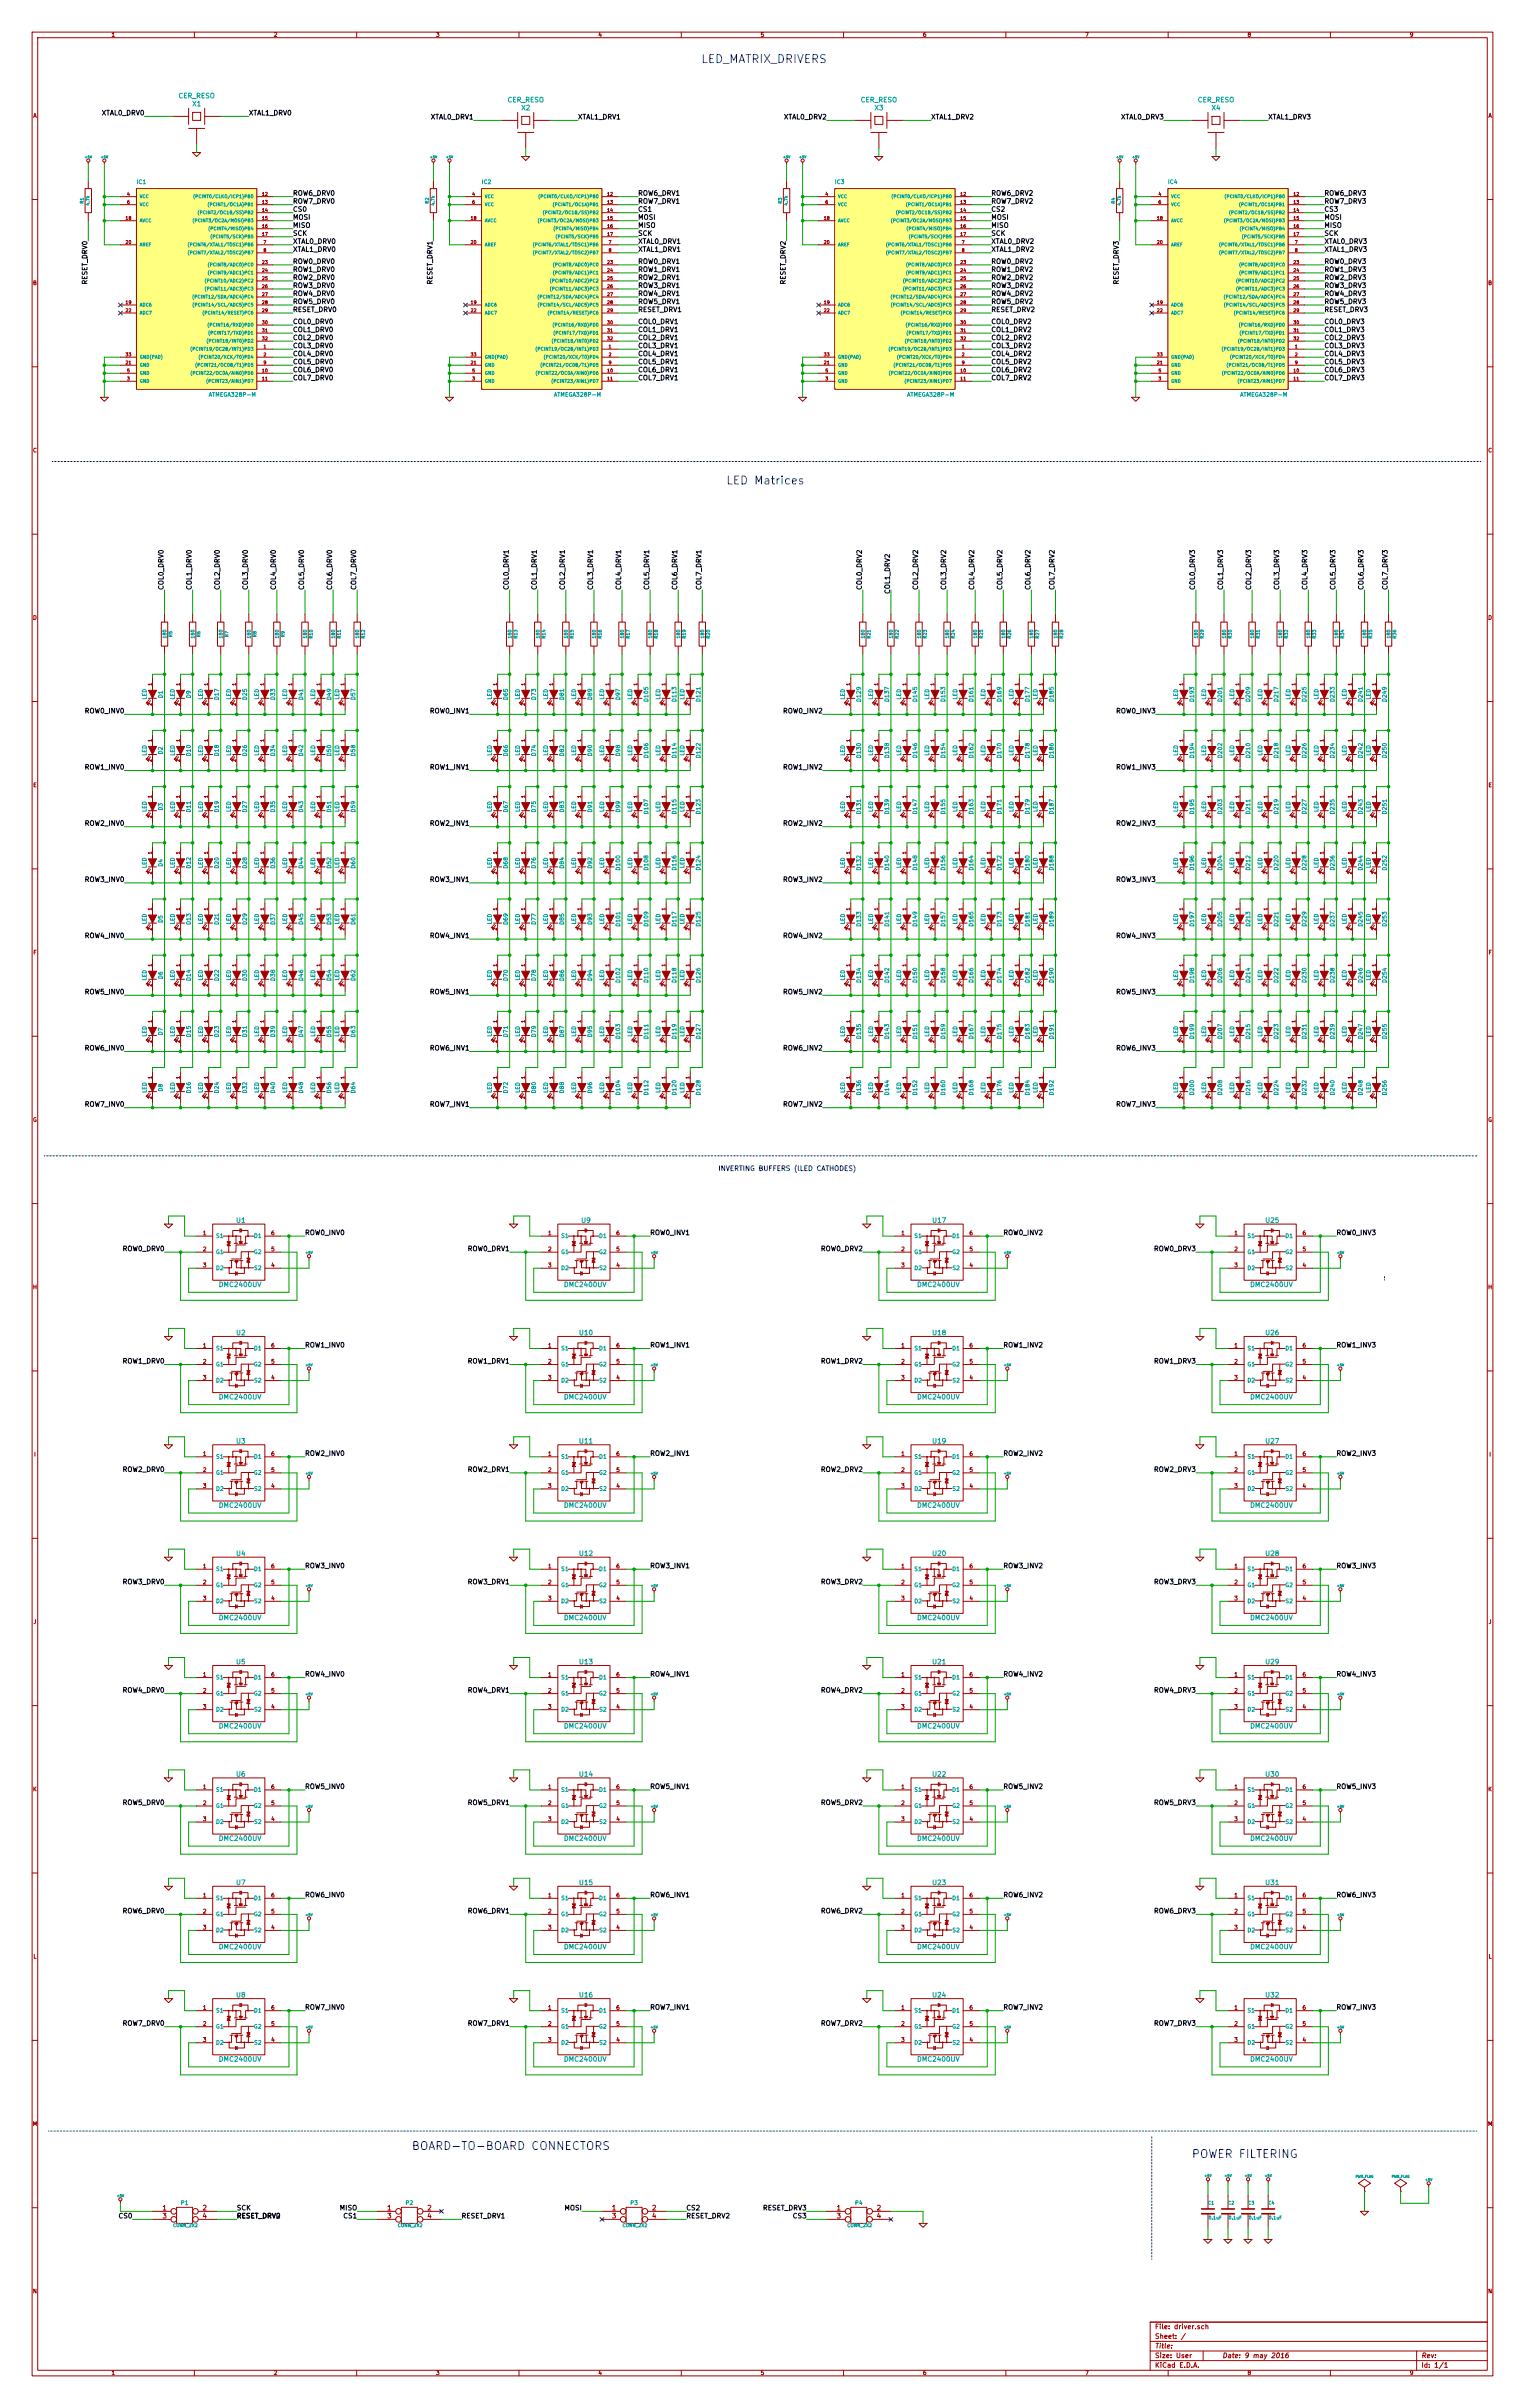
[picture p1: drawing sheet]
<svg xmlns="http://www.w3.org/2000/svg" width="483mm" height="762mm" viewBox="0 0 483 762" stroke-linecap="round" stroke-linejoin="round" font-family="sans-serif">
<defs><g id="words">
<g font-size="3.5" fill="#00f">
<text x="221.3" y="20.1">LED_MATRIX_DRIVERS</text>
<text x="229.9" y="153.4">LED Matrices</text>
<text x="133.7" y="680.5">BOARD-TO-BOARD CONNECTORS</text>
<text x="377.2" y="683">POWER FILTERING</text>
</g>
<g font-size="2.1" fill="#00a0a0">
<text x="56.4" y="31.2">CER_RESO</text>
<text x="60.9" y="33.7">X1</text>
<text x="160.5" y="32.4">CER_RESO</text>
<text x="165.1" y="35">X2</text>
<text x="272.3" y="32.4">CER_RESO</text>
<text x="276.8" y="35">X3</text>
<text x="379" y="32.4">CER_RESO</text>
<text x="383.5" y="35">X4</text>
<text x="74.9" y="387">U1</text>
<text x="184.1" y="387">U9</text>
<text x="295.2" y="387">U17</text>
<text x="400.7" y="387">U25</text>
<text x="69.7" y="407.3">DMC2400UV</text>
<text x="178.9" y="407.3">DMC2400UV</text>
<text x="290.7" y="407.3">DMC2400UV</text>
<text x="396.1" y="407.3">DMC2400UV</text>
<text x="74.9" y="422.6">U2</text>
<text x="183.5" y="422.6">U10</text>
<text x="295.2" y="422.6">U18</text>
<text x="400.7" y="422.6">U26</text>
<text x="69.7" y="442.9">DMC2400UV</text>
<text x="178.9" y="442.9">DMC2400UV</text>
<text x="290.7" y="442.9">DMC2400UV</text>
<text x="396.1" y="442.9">DMC2400UV</text>
<text x="74.9" y="456.9">U3</text>
<text x="183.5" y="456.9">U11</text>
<text x="295.2" y="456.9">U19</text>
<text x="400.7" y="456.9">U27</text>
<text x="69.7" y="477.2">DMC2400UV</text>
<text x="178.9" y="477.2">DMC2400UV</text>
<text x="290.7" y="477.2">DMC2400UV</text>
<text x="396.1" y="477.2">DMC2400UV</text>
<text x="74.9" y="492.4">U4</text>
<text x="183.5" y="492.4">U12</text>
<text x="295.2" y="492.4">U20</text>
<text x="400.7" y="492.4">U28</text>
<text x="69.7" y="512.7">DMC2400UV</text>
<text x="178.9" y="512.7">DMC2400UV</text>
<text x="290.7" y="512.7">DMC2400UV</text>
<text x="396.1" y="512.7">DMC2400UV</text>
<text x="74.9" y="526.7">U5</text>
<text x="183.5" y="526.7">U13</text>
<text x="295.2" y="526.7">U21</text>
<text x="400.7" y="526.7">U29</text>
<text x="69.7" y="547">DMC2400UV</text>
<text x="178.9" y="547">DMC2400UV</text>
<text x="290.7" y="547">DMC2400UV</text>
<text x="396.1" y="547">DMC2400UV</text>
<text x="74.9" y="562.3">U6</text>
<text x="183.5" y="562.3">U14</text>
<text x="295.2" y="562.3">U22</text>
<text x="400.7" y="562.3">U30</text>
<text x="69.7" y="582.6">DMC2400UV</text>
<text x="178.9" y="582.6">DMC2400UV</text>
<text x="290.7" y="582.6">DMC2400UV</text>
<text x="396.1" y="582.6">DMC2400UV</text>
<text x="74.9" y="596.6">U7</text>
<text x="183.5" y="596.6">U15</text>
<text x="295.2" y="596.6">U23</text>
<text x="400.7" y="596.6">U31</text>
<text x="69.7" y="616.9">DMC2400UV</text>
<text x="178.9" y="616.9">DMC2400UV</text>
<text x="290.7" y="616.9">DMC2400UV</text>
<text x="396.1" y="616.9">DMC2400UV</text>
<text x="74.9" y="632.1">U8</text>
<text x="183.5" y="632.1">U16</text>
<text x="295.2" y="632.1">U24</text>
<text x="400.7" y="632.1">U32</text>
<text x="69.7" y="652.4">DMC2400UV</text>
<text x="178.9" y="652.4">DMC2400UV</text>
<text x="290.7" y="652.4">DMC2400UV</text>
<text x="396.1" y="652.4">DMC2400UV</text>
</g>
<g font-size="2.1">
<text x="32.2" y="36.6">XTAL0_DRV0</text>
<text x="78.7" y="36.6">XTAL1_DRV0</text>
<text x="136.3" y="37.8">XTAL0_DRV1</text>
<text x="182.9" y="37.8">XTAL1_DRV1</text>
<text x="248.1" y="37.8">XTAL0_DRV2</text>
<text x="294.6" y="37.8">XTAL1_DRV2</text>
<text x="354.7" y="37.8">XTAL0_DRV3</text>
<text x="401.3" y="37.8">XTAL1_DRV3</text>
<text x="92.7" y="62">ROW6_DRV0</text>
<text x="92.7" y="64.5">ROW7_DRV0</text>
<text x="201.9" y="62">ROW6_DRV1</text>
<text x="201.9" y="64.5">ROW7_DRV1</text>
<text x="313.7" y="62">ROW6_DRV2</text>
<text x="313.7" y="64.5">ROW7_DRV2</text>
<text x="419.1" y="62">ROW6_DRV3</text>
<text x="419.1" y="64.5">ROW7_DRV3</text>
<text x="92.7" y="67.1">CS0</text>
<text x="92.7" y="69.6">MOSI</text>
<text x="201.9" y="67.1">CS1</text>
<text x="201.9" y="69.6">MOSI</text>
<text x="313.7" y="67.1">CS2</text>
<text x="313.7" y="69.6">MOSI</text>
<text x="419.1" y="67.1">CS3</text>
<text x="419.1" y="69.6">MOSI</text>
<text x="92.7" y="77.2">XTAL0_DRV0</text>
<text x="92.7" y="72.1">MISO</text>
<text x="92.7" y="74.7">SCK</text>
<text x="201.9" y="77.2">XTAL0_DRV1</text>
<text x="201.9" y="72.1">MISO</text>
<text x="201.9" y="74.7">SCK</text>
<text x="313.7" y="77.2">XTAL0_DRV2</text>
<text x="313.7" y="72.1">MISO</text>
<text x="313.7" y="74.7">SCK</text>
<text x="419.1" y="77.2">XTAL0_DRV3</text>
<text x="419.1" y="72.1">MISO</text>
<text x="419.1" y="74.7">SCK</text>
<text x="92.7" y="79.8">XTAL1_DRV0</text>
<text x="92.7" y="83.6">ROW0_DRV0</text>
<text x="201.9" y="83.6">ROW0_DRV1</text>
<text x="201.9" y="79.8">XTAL1_DRV1</text>
<text x="313.7" y="83.6">ROW0_DRV2</text>
<text x="313.7" y="79.8">XTAL1_DRV2</text>
<text x="419.1" y="83.6">ROW0_DRV3</text>
<text x="419.1" y="79.8">XTAL1_DRV3</text>
<text x="92.7" y="86.1">ROW1_DRV0</text>
<text x="92.7" y="88.6">ROW2_DRV0</text>
<text x="201.9" y="86.1">ROW1_DRV1</text>
<text x="201.9" y="88.6">ROW2_DRV1</text>
<text x="313.7" y="86.1">ROW1_DRV2</text>
<text x="313.7" y="88.6">ROW2_DRV2</text>
<text x="419.1" y="86.1">ROW1_DRV3</text>
<text x="419.1" y="88.6">ROW2_DRV3</text>
<text x="27.7" y="90.1" transform="rotate(-90 27.7 90.1)">RESET_DRV0</text>
<text x="92.7" y="91.2">ROW3_DRV0</text>
<text x="92.7" y="93.7">ROW4_DRV0</text>
<text x="136.9" y="90.1" transform="rotate(-90 136.9 90.1)">RESET_DRV1</text>
<text x="201.9" y="91.2">ROW3_DRV1</text>
<text x="201.9" y="93.7">ROW4_DRV1</text>
<text x="248.7" y="90.1" transform="rotate(-90 248.7 90.1)">RESET_DRV2</text>
<text x="313.7" y="91.2">ROW3_DRV2</text>
<text x="313.7" y="93.7">ROW4_DRV2</text>
<text x="354.1" y="90.1" transform="rotate(-90 354.1 90.1)">RESET_DRV3</text>
<text x="419.1" y="91.2">ROW3_DRV3</text>
<text x="419.1" y="93.7">ROW4_DRV3</text>
<text x="92.7" y="98.8">RESET_DRV0</text>
<text x="92.7" y="96.3">ROW5_DRV0</text>
<text x="201.9" y="96.3">ROW5_DRV1</text>
<text x="201.9" y="98.8">RESET_DRV1</text>
<text x="313.7" y="96.3">ROW5_DRV2</text>
<text x="313.7" y="98.8">RESET_DRV2</text>
<text x="419.1" y="96.3">ROW5_DRV3</text>
<text x="419.1" y="98.8">RESET_DRV3</text>
<text x="92.7" y="102.6">COL0_DRV0</text>
<text x="92.7" y="105.2">COL1_DRV0</text>
<text x="92.7" y="107.7">COL2_DRV0</text>
<text x="201.9" y="105.2">COL1_DRV1</text>
<text x="201.9" y="107.7">COL2_DRV1</text>
<text x="201.9" y="102.6">COL0_DRV1</text>
<text x="313.7" y="102.6">COL0_DRV2</text>
<text x="313.7" y="107.7">COL2_DRV2</text>
<text x="313.7" y="105.2">COL1_DRV2</text>
<text x="419.1" y="102.6">COL0_DRV3</text>
<text x="419.1" y="107.7">COL2_DRV3</text>
<text x="419.1" y="105.2">COL1_DRV3</text>
<text x="92.7" y="110.2">COL3_DRV0</text>
<text x="92.7" y="112.8">COL4_DRV0</text>
<text x="201.9" y="110.2">COL3_DRV1</text>
<text x="201.9" y="112.8">COL4_DRV1</text>
<text x="313.7" y="110.2">COL3_DRV2</text>
<text x="313.7" y="112.8">COL4_DRV2</text>
<text x="419.1" y="110.2">COL3_DRV3</text>
<text x="419.1" y="112.8">COL4_DRV3</text>
<text x="92.7" y="115.3">COL5_DRV0</text>
<text x="92.7" y="117.9">COL6_DRV0</text>
<text x="201.9" y="115.3">COL5_DRV1</text>
<text x="201.9" y="117.9">COL6_DRV1</text>
<text x="313.7" y="115.3">COL5_DRV2</text>
<text x="313.7" y="117.9">COL6_DRV2</text>
<text x="419.1" y="115.3">COL5_DRV3</text>
<text x="419.1" y="117.9">COL6_DRV3</text>
<text x="92.7" y="120.4">COL7_DRV0</text>
<text x="201.9" y="120.4">COL7_DRV1</text>
<text x="313.7" y="120.4">COL7_DRV2</text>
<text x="419.1" y="120.4">COL7_DRV3</text>
<text x="51.8" y="186.7" transform="rotate(-90 51.8 186.7)">COL0_DRV0</text>
<text x="60.7" y="186.7" transform="rotate(-90 60.7 186.7)">COL1_DRV0</text>
<text x="69.6" y="186.7" transform="rotate(-90 69.6 186.7)">COL2_DRV0</text>
<text x="78.5" y="186.7" transform="rotate(-90 78.5 186.7)">COL3_DRV0</text>
<text x="87.4" y="186.7" transform="rotate(-90 87.4 186.7)">COL4_DRV0</text>
<text x="96.3" y="186.7" transform="rotate(-90 96.3 186.7)">COL5_DRV0</text>
<text x="105.2" y="186.7" transform="rotate(-90 105.2 186.7)">COL6_DRV0</text>
<text x="112.8" y="186.7" transform="rotate(-90 112.8 186.7)">COL7_DRV0</text>
<text x="161" y="186.7" transform="rotate(-90 161 186.7)">COL0_DRV1</text>
<text x="169.9" y="186.7" transform="rotate(-90 169.9 186.7)">COL1_DRV1</text>
<text x="178.8" y="186.7" transform="rotate(-90 178.8 186.7)">COL2_DRV1</text>
<text x="187.7" y="186.7" transform="rotate(-90 187.7 186.7)">COL3_DRV1</text>
<text x="196.6" y="186.7" transform="rotate(-90 196.6 186.7)">COL4_DRV1</text>
<text x="205.5" y="186.7" transform="rotate(-90 205.5 186.7)">COL5_DRV1</text>
<text x="214.4" y="186.7" transform="rotate(-90 214.4 186.7)">COL6_DRV1</text>
<text x="222" y="186.7" transform="rotate(-90 222 186.7)">COL7_DRV1</text>
<text x="272.8" y="186.7" transform="rotate(-90 272.8 186.7)">COL0_DRV2</text>
<text x="281.7" y="188" transform="rotate(-90 281.7 188)">COL1_DRV2</text>
<text x="290.6" y="186.7" transform="rotate(-90 290.6 186.7)">COL2_DRV2</text>
<text x="299.5" y="186.7" transform="rotate(-90 299.5 186.7)">COL3_DRV2</text>
<text x="308.4" y="186.7" transform="rotate(-90 308.4 186.7)">COL4_DRV2</text>
<text x="317.2" y="186.7" transform="rotate(-90 317.2 186.7)">COL5_DRV2</text>
<text x="326.1" y="186.7" transform="rotate(-90 326.1 186.7)">COL6_DRV2</text>
<text x="333.8" y="186.7" transform="rotate(-90 333.8 186.7)">COL7_DRV2</text>
<text x="378.2" y="186.7" transform="rotate(-90 378.2 186.7)">COL0_DRV3</text>
<text x="387.1" y="186.7" transform="rotate(-90 387.1 186.7)">COL1_DRV3</text>
<text x="396" y="186.7" transform="rotate(-90 396 186.7)">COL2_DRV3</text>
<text x="404.9" y="186.7" transform="rotate(-90 404.9 186.7)">COL3_DRV3</text>
<text x="413.8" y="186.7" transform="rotate(-90 413.8 186.7)">COL4_DRV3</text>
<text x="422.7" y="186.7" transform="rotate(-90 422.7 186.7)">COL5_DRV3</text>
<text x="431.5" y="186.7" transform="rotate(-90 431.5 186.7)">COL6_DRV3</text>
<text x="439.2" y="186.7" transform="rotate(-90 439.2 186.7)">COL7_DRV3</text>
<text x="27.1" y="225.8">ROW0_INV0</text>
<text x="136.3" y="225.8">ROW0_INV1</text>
<text x="248.1" y="225.8">ROW0_INV2</text>
<text x="353.5" y="225.8">ROW0_INV3</text>
<text x="27.1" y="243.6">ROW1_INV0</text>
<text x="136.3" y="243.6">ROW1_INV1</text>
<text x="248.1" y="243.6">ROW1_INV2</text>
<text x="353.5" y="243.6">ROW1_INV3</text>
<text x="27.1" y="261.4">ROW2_INV0</text>
<text x="136.3" y="261.4">ROW2_INV1</text>
<text x="248.1" y="261.4">ROW2_INV2</text>
<text x="353.5" y="261.4">ROW2_INV3</text>
<text x="27.1" y="279.1">ROW3_INV0</text>
<text x="136.3" y="279.1">ROW3_INV1</text>
<text x="248.1" y="279.1">ROW3_INV2</text>
<text x="353.5" y="279.1">ROW3_INV3</text>
<text x="27.1" y="296.9">ROW4_INV0</text>
<text x="136.3" y="296.9">ROW4_INV1</text>
<text x="248.1" y="296.9">ROW4_INV2</text>
<text x="353.5" y="296.9">ROW4_INV3</text>
<text x="27.1" y="314.7">ROW5_INV0</text>
<text x="136.3" y="314.7">ROW5_INV1</text>
<text x="248.1" y="314.7">ROW5_INV2</text>
<text x="353.5" y="314.7">ROW5_INV3</text>
<text x="27.1" y="332.5">ROW6_INV0</text>
<text x="136.3" y="332.5">ROW6_INV1</text>
<text x="248.1" y="332.5">ROW6_INV2</text>
<text x="353.5" y="332.5">ROW6_INV3</text>
<text x="27.1" y="350.3">ROW7_INV0</text>
<text x="136.3" y="350.3">ROW7_INV1</text>
<text x="248.1" y="350.3">ROW7_INV2</text>
<text x="353.5" y="350.3">ROW7_INV3</text>
<text x="38.9" y="396">ROW0_DRV0</text>
<text x="96.5" y="390.9">ROW0_INV0</text>
<text x="148.1" y="396">ROW0_DRV1</text>
<text x="205.7" y="390.9">ROW0_INV1</text>
<text x="259.8" y="396">ROW0_DRV2</text>
<text x="317.5" y="390.9">ROW0_INV2</text>
<text x="365.3" y="396">ROW0_DRV3</text>
<text x="422.9" y="390.9">ROW0_INV3</text>
<text x="38.9" y="431.5">ROW1_DRV0</text>
<text x="96.5" y="426.5">ROW1_INV0</text>
<text x="148.1" y="431.5">ROW1_DRV1</text>
<text x="205.7" y="426.5">ROW1_INV1</text>
<text x="259.8" y="431.5">ROW1_DRV2</text>
<text x="317.5" y="426.5">ROW1_INV2</text>
<text x="365.3" y="431.5">ROW1_DRV3</text>
<text x="422.9" y="426.5">ROW1_INV3</text>
<text x="96.5" y="460.8">ROW2_INV0</text>
<text x="205.7" y="460.8">ROW2_INV1</text>
<text x="317.5" y="460.8">ROW2_INV2</text>
<text x="422.9" y="460.8">ROW2_INV3</text>
<text x="38.9" y="465.8">ROW2_DRV0</text>
<text x="148.1" y="465.8">ROW2_DRV1</text>
<text x="259.8" y="465.8">ROW2_DRV2</text>
<text x="365.3" y="465.8">ROW2_DRV3</text>
<text x="96.5" y="496.3">ROW3_INV0</text>
<text x="205.7" y="496.3">ROW3_INV1</text>
<text x="317.5" y="496.3">ROW3_INV2</text>
<text x="422.9" y="496.3">ROW3_INV3</text>
<text x="38.9" y="501.4">ROW3_DRV0</text>
<text x="148.1" y="501.4">ROW3_DRV1</text>
<text x="259.8" y="501.4">ROW3_DRV2</text>
<text x="365.3" y="501.4">ROW3_DRV3</text>
<text x="96.5" y="530.6">ROW4_INV0</text>
<text x="205.7" y="530.6">ROW4_INV1</text>
<text x="317.5" y="530.6">ROW4_INV2</text>
<text x="422.9" y="530.6">ROW4_INV3</text>
<text x="38.9" y="535.7">ROW4_DRV0</text>
<text x="148.1" y="535.7">ROW4_DRV1</text>
<text x="259.8" y="535.7">ROW4_DRV2</text>
<text x="365.3" y="535.7">ROW4_DRV3</text>
<text x="96.5" y="566.2">ROW5_INV0</text>
<text x="205.7" y="566.2">ROW5_INV1</text>
<text x="317.5" y="566.2">ROW5_INV2</text>
<text x="422.9" y="566.2">ROW5_INV3</text>
<text x="38.9" y="571.2">ROW5_DRV0</text>
<text x="148.1" y="571.2">ROW5_DRV1</text>
<text x="259.8" y="571.2">ROW5_DRV2</text>
<text x="365.3" y="571.2">ROW5_DRV3</text>
<text x="38.9" y="605.5">ROW6_DRV0</text>
<text x="96.5" y="600.5">ROW6_INV0</text>
<text x="148.1" y="605.5">ROW6_DRV1</text>
<text x="205.7" y="600.5">ROW6_INV1</text>
<text x="259.8" y="605.5">ROW6_DRV2</text>
<text x="317.5" y="600.5">ROW6_INV2</text>
<text x="365.3" y="605.5">ROW6_DRV3</text>
<text x="422.9" y="600.5">ROW6_INV3</text>
<text x="38.9" y="641.1">ROW7_DRV0</text>
<text x="96.5" y="636">ROW7_INV0</text>
<text x="148.1" y="641.1">ROW7_DRV1</text>
<text x="205.7" y="636">ROW7_INV1</text>
<text x="259.8" y="641.1">ROW7_DRV2</text>
<text x="317.5" y="636">ROW7_INV2</text>
<text x="365.3" y="641.1">ROW7_DRV3</text>
<text x="422.9" y="636">ROW7_INV3</text>
<text x="74.9" y="699.5">SCK</text>
<text x="107.6" y="699.5">MISO</text>
<text x="178.7" y="699.5">MOSI</text>
<text x="217.2" y="699.5">CS2</text>
<text x="241.4" y="699.5">RESET_DRV3</text>
<text x="37.8" y="702.1">CS0</text>
<text x="74.9" y="702.1">RESET_DRV2</text>
<text x="108.9" y="702.1">CS1</text>
<text x="146" y="702.1">RESET_DRV1</text>
<text x="217.2" y="702.1">RESET_DRV2</text>
<text x="251.1" y="702.1">CS3</text>
</g>
<text font-size="2.1" fill="#00f" x="227.3" y="370.6">INVERTING BUFFERS (lLED CATHODES)</text>
<g font-size="2.1" fill="#a00000">
<text x="51.5" y="699.5">1</text>
<text x="64.2" y="699.5">2</text>
<text x="122.6" y="699.5">1</text>
<text x="135.3" y="699.5">2</text>
<text x="193.7" y="699.5">1</text>
<text x="206.4" y="699.5">2</text>
<text x="264.8" y="699.5">1</text>
<text x="277.5" y="699.5">2</text>
<text x="51.5" y="702.1">3</text>
<text x="64.2" y="702.1">4</text>
<text x="122.6" y="702.1">3</text>
<text x="135.3" y="702.1">4</text>
<text x="193.7" y="702.1">3</text>
<text x="206.4" y="702.1">4</text>
<text x="264.8" y="702.1">3</text>
<text x="277.5" y="702.1">4</text>
<text x="365.5" y="737.1">File: driver.sch</text>
<text x="365.5" y="743.2">Title:</text>
<text x="365.5" y="740.2">Sheet: /</text>
<text x="365.5" y="749.3">KiCad E.D.A.</text>
<text x="365.5" y="746.3">Size: User</text>
<text x="386.8" y="746.3">Date: 9 may 2016</text>
<text x="449.8" y="746.3">Rev:</text>
<text x="449.8" y="749.3">Id: 1/1</text>
</g>
<g font-size="1.8" fill="#a00000">
<text x="35.4" y="11.7">1</text>
<text x="86.7" y="11.7">2</text>
<text x="138.1" y="11.7">3</text>
<text x="189.4" y="11.7">4</text>
<text x="240.8" y="11.7">5</text>
<text x="292.2" y="11.7">6</text>
<text x="343.5" y="11.7">7</text>
<text x="394.9" y="11.7">8</text>
<text x="446.2" y="11.7">9</text>
<text x="10.4" y="37.3">A</text>
<text x="470.9" y="37.3">A</text>
<text x="10.4" y="90.2">B</text>
<text x="470.9" y="90.2">B</text>
<text x="10.4" y="143.2">C</text>
<text x="470.9" y="143.2">C</text>
<text x="10.4" y="196.2">D</text>
<text x="470.9" y="196.2">D</text>
<text x="10.5" y="249.1">E</text>
<text x="471" y="249.1">E</text>
<text x="10.5" y="302.1">F</text>
<text x="471" y="302.1">F</text>
<text x="10.4" y="355">G</text>
<text x="470.9" y="355">G</text>
<text x="64.3" y="390.9">1</text>
<text x="64.3" y="396">2</text>
<text x="85.9" y="396">5</text>
<text x="85.9" y="390.9">6</text>
<text x="173.5" y="390.9">1</text>
<text x="173.5" y="396">2</text>
<text x="195.1" y="396">5</text>
<text x="195.1" y="390.9">6</text>
<text x="285.3" y="390.9">1</text>
<text x="285.3" y="396">2</text>
<text x="306.9" y="396">5</text>
<text x="306.9" y="390.9">6</text>
<text x="390.7" y="390.9">1</text>
<text x="390.7" y="396">2</text>
<text x="412.3" y="396">5</text>
<text x="412.3" y="390.9">6</text>
<text x="64.3" y="401.1">3</text>
<text x="85.9" y="401.1">4</text>
<text x="173.5" y="401.1">3</text>
<text x="195.1" y="401.1">4</text>
<text x="285.3" y="401.1">3</text>
<text x="306.9" y="401.1">4</text>
<text x="390.7" y="401.1">3</text>
<text x="412.3" y="401.1">4</text>
<text x="10.4" y="408">H</text>
<text x="470.9" y="408">H</text>
<text x="64.3" y="426.5">1</text>
<text x="64.3" y="431.5">2</text>
<text x="85.9" y="431.5">5</text>
<text x="85.9" y="426.5">6</text>
<text x="173.5" y="426.5">1</text>
<text x="173.5" y="431.5">2</text>
<text x="195.1" y="431.5">5</text>
<text x="195.1" y="426.5">6</text>
<text x="285.3" y="426.5">1</text>
<text x="285.3" y="431.5">2</text>
<text x="306.9" y="431.5">5</text>
<text x="306.9" y="426.5">6</text>
<text x="390.7" y="426.5">1</text>
<text x="390.7" y="431.5">2</text>
<text x="412.3" y="431.5">5</text>
<text x="412.3" y="426.5">6</text>
<text x="64.3" y="436.6">3</text>
<text x="85.9" y="436.6">4</text>
<text x="173.5" y="436.6">3</text>
<text x="195.1" y="436.6">4</text>
<text x="285.3" y="436.6">3</text>
<text x="306.9" y="436.6">4</text>
<text x="390.7" y="436.6">3</text>
<text x="412.3" y="436.6">4</text>
<text x="10.8" y="461">I</text>
<text x="64.3" y="460.8">1</text>
<text x="85.9" y="460.8">6</text>
<text x="173.5" y="460.8">1</text>
<text x="195.1" y="460.8">6</text>
<text x="285.3" y="460.8">1</text>
<text x="306.9" y="460.8">6</text>
<text x="390.7" y="460.8">1</text>
<text x="412.3" y="460.8">6</text>
<text x="471.3" y="461">I</text>
<text x="64.3" y="465.8">2</text>
<text x="85.9" y="465.8">5</text>
<text x="173.5" y="465.8">2</text>
<text x="195.1" y="465.8">5</text>
<text x="285.3" y="465.8">2</text>
<text x="306.9" y="465.8">5</text>
<text x="390.7" y="465.8">2</text>
<text x="412.3" y="465.8">5</text>
<text x="64.3" y="470.9">3</text>
<text x="85.9" y="470.9">4</text>
<text x="173.5" y="470.9">3</text>
<text x="195.1" y="470.9">4</text>
<text x="285.3" y="470.9">3</text>
<text x="306.9" y="470.9">4</text>
<text x="390.7" y="470.9">3</text>
<text x="412.3" y="470.9">4</text>
<text x="64.3" y="496.3">1</text>
<text x="85.9" y="496.3">6</text>
<text x="173.5" y="496.3">1</text>
<text x="195.1" y="496.3">6</text>
<text x="285.3" y="496.3">1</text>
<text x="306.9" y="496.3">6</text>
<text x="390.7" y="496.3">1</text>
<text x="412.3" y="496.3">6</text>
<text x="64.3" y="501.4">2</text>
<text x="85.9" y="501.4">5</text>
<text x="173.5" y="501.4">2</text>
<text x="195.1" y="501.4">5</text>
<text x="285.3" y="501.4">2</text>
<text x="306.9" y="501.4">5</text>
<text x="390.7" y="501.4">2</text>
<text x="412.3" y="501.4">5</text>
<text x="64.3" y="506.5">3</text>
<text x="85.9" y="506.5">4</text>
<text x="173.5" y="506.5">3</text>
<text x="195.1" y="506.5">4</text>
<text x="285.3" y="506.5">3</text>
<text x="306.9" y="506.5">4</text>
<text x="390.7" y="506.5">3</text>
<text x="412.3" y="506.5">4</text>
<text x="10.6" y="513.9">J</text>
<text x="471.1" y="513.9">J</text>
<text x="64.3" y="530.6">1</text>
<text x="85.9" y="530.6">6</text>
<text x="173.5" y="530.6">1</text>
<text x="195.1" y="530.6">6</text>
<text x="285.3" y="530.6">1</text>
<text x="306.9" y="530.6">6</text>
<text x="390.7" y="530.6">1</text>
<text x="412.3" y="530.6">6</text>
<text x="64.3" y="535.7">2</text>
<text x="85.9" y="535.7">5</text>
<text x="173.5" y="535.7">2</text>
<text x="195.1" y="535.7">5</text>
<text x="285.3" y="535.7">2</text>
<text x="306.9" y="535.7">5</text>
<text x="390.7" y="535.7">2</text>
<text x="412.3" y="535.7">5</text>
<text x="64.3" y="540.8">3</text>
<text x="85.9" y="540.8">4</text>
<text x="173.5" y="540.8">3</text>
<text x="195.1" y="540.8">4</text>
<text x="285.3" y="540.8">3</text>
<text x="306.9" y="540.8">4</text>
<text x="390.7" y="540.8">3</text>
<text x="412.3" y="540.8">4</text>
<text x="10.4" y="566.9">K</text>
<text x="64.3" y="566.2">1</text>
<text x="85.9" y="566.2">6</text>
<text x="173.5" y="566.2">1</text>
<text x="195.1" y="566.2">6</text>
<text x="285.3" y="566.2">1</text>
<text x="306.9" y="566.2">6</text>
<text x="390.7" y="566.2">1</text>
<text x="412.3" y="566.2">6</text>
<text x="470.9" y="566.9">K</text>
<text x="64.3" y="571.2">2</text>
<text x="85.9" y="571.2">5</text>
<text x="173.5" y="571.2">2</text>
<text x="195.1" y="571.2">5</text>
<text x="285.3" y="571.2">2</text>
<text x="306.9" y="571.2">5</text>
<text x="390.7" y="571.2">2</text>
<text x="412.3" y="571.2">5</text>
<text x="64.3" y="576.3">3</text>
<text x="85.9" y="576.3">4</text>
<text x="173.5" y="576.3">3</text>
<text x="195.1" y="576.3">4</text>
<text x="285.3" y="576.3">3</text>
<text x="306.9" y="576.3">4</text>
<text x="390.7" y="576.3">3</text>
<text x="412.3" y="576.3">4</text>
<text x="64.3" y="600.5">1</text>
<text x="64.3" y="605.5">2</text>
<text x="85.9" y="605.5">5</text>
<text x="85.9" y="600.5">6</text>
<text x="173.5" y="600.5">1</text>
<text x="173.5" y="605.5">2</text>
<text x="195.1" y="605.5">5</text>
<text x="195.1" y="600.5">6</text>
<text x="285.3" y="600.5">1</text>
<text x="285.3" y="605.5">2</text>
<text x="306.9" y="605.5">5</text>
<text x="306.9" y="600.5">6</text>
<text x="390.7" y="600.5">1</text>
<text x="390.7" y="605.5">2</text>
<text x="412.3" y="605.5">5</text>
<text x="412.3" y="600.5">6</text>
<text x="64.3" y="610.6">3</text>
<text x="85.9" y="610.6">4</text>
<text x="173.5" y="610.6">3</text>
<text x="195.1" y="610.6">4</text>
<text x="285.3" y="610.6">3</text>
<text x="306.9" y="610.6">4</text>
<text x="390.7" y="610.6">3</text>
<text x="412.3" y="610.6">4</text>
<text x="10.5" y="619.8">L</text>
<text x="471" y="619.8">L</text>
<text x="64.3" y="636">1</text>
<text x="64.3" y="641.1">2</text>
<text x="85.9" y="641.1">5</text>
<text x="85.9" y="636">6</text>
<text x="173.5" y="636">1</text>
<text x="173.5" y="641.1">2</text>
<text x="195.1" y="641.1">5</text>
<text x="195.1" y="636">6</text>
<text x="285.3" y="636">1</text>
<text x="285.3" y="641.1">2</text>
<text x="306.9" y="641.1">5</text>
<text x="306.9" y="636">6</text>
<text x="390.7" y="636">1</text>
<text x="390.7" y="641.1">2</text>
<text x="412.3" y="641.1">5</text>
<text x="412.3" y="636">6</text>
<text x="64.3" y="646.2">3</text>
<text x="85.9" y="646.2">4</text>
<text x="173.5" y="646.2">3</text>
<text x="195.1" y="646.2">4</text>
<text x="285.3" y="646.2">3</text>
<text x="306.9" y="646.2">4</text>
<text x="390.7" y="646.2">3</text>
<text x="412.3" y="646.2">4</text>
<text x="10.3" y="672.8">M</text>
<text x="470.8" y="672.8">M</text>
<text x="10.4" y="725.8">N</text>
<text x="470.9" y="725.8">N</text>
<text x="35.4" y="751.6">1</text>
<text x="86.7" y="751.6">2</text>
<text x="138.1" y="751.6">3</text>
<text x="189.4" y="751.6">4</text>
<text x="240.8" y="751.6">5</text>
<text x="292.2" y="751.6">6</text>
<text x="343.5" y="751.6">7</text>
<text x="394.9" y="751.6">8</text>
<text x="446.2" y="751.6">9</text>
</g>
<g font-size="1.8" fill="#00a0a0">
<text x="43.4" y="58.3">IC1</text>
<text x="152.6" y="58.3">IC2</text>
<text x="264.3" y="58.3">IC3</text>
<text x="369.7" y="58.3">IC4</text>
<text x="66.6" y="125.6">ATMEGA328P-M</text>
<text x="175.8" y="125.6">ATMEGA328P-M</text>
<text x="287.6" y="125.6">ATMEGA328P-M</text>
<text x="393" y="125.6">ATMEGA328P-M</text>
<text x="46.4" y="221.5" transform="rotate(-90 46.4 221.5)">LED</text>
<text x="51.5" y="220.8" transform="rotate(-90 51.5 220.8)">D1</text>
<text x="55.3" y="221.5" transform="rotate(-90 55.3 221.5)">LED</text>
<text x="60.4" y="220.8" transform="rotate(-90 60.4 220.8)">D9</text>
<text x="64.2" y="221.5" transform="rotate(-90 64.2 221.5)">LED</text>
<text x="69.3" y="221.3" transform="rotate(-90 69.3 221.3)">D17</text>
<text x="73.1" y="221.5" transform="rotate(-90 73.1 221.5)">LED</text>
<text x="78.2" y="221.3" transform="rotate(-90 78.2 221.3)">D25</text>
<text x="82" y="221.5" transform="rotate(-90 82 221.5)">LED</text>
<text x="87.1" y="221.3" transform="rotate(-90 87.1 221.3)">D33</text>
<text x="90.9" y="221.5" transform="rotate(-90 90.9 221.5)">LED</text>
<text x="96" y="221.3" transform="rotate(-90 96 221.3)">D41</text>
<text x="99.8" y="221.5" transform="rotate(-90 99.8 221.5)">LED</text>
<text x="104.9" y="221.3" transform="rotate(-90 104.9 221.3)">D49</text>
<text x="107.4" y="221.5" transform="rotate(-90 107.4 221.5)">LED</text>
<text x="112.5" y="221.3" transform="rotate(-90 112.5 221.3)">D57</text>
<text x="155.7" y="221.5" transform="rotate(-90 155.7 221.5)">LED</text>
<text x="160.7" y="221.3" transform="rotate(-90 160.7 221.3)">D65</text>
<text x="164.5" y="221.5" transform="rotate(-90 164.5 221.5)">LED</text>
<text x="169.6" y="221.3" transform="rotate(-90 169.6 221.3)">D73</text>
<text x="173.4" y="221.5" transform="rotate(-90 173.4 221.5)">LED</text>
<text x="178.5" y="221.3" transform="rotate(-90 178.5 221.3)">D81</text>
<text x="182.3" y="221.5" transform="rotate(-90 182.3 221.5)">LED</text>
<text x="187.4" y="221.3" transform="rotate(-90 187.4 221.3)">D89</text>
<text x="191.2" y="221.5" transform="rotate(-90 191.2 221.5)">LED</text>
<text x="196.3" y="221.3" transform="rotate(-90 196.3 221.3)">D97</text>
<text x="200.1" y="221.5" transform="rotate(-90 200.1 221.5)">LED</text>
<text x="205.2" y="221.8" transform="rotate(-90 205.2 221.8)">D105</text>
<text x="209" y="221.5" transform="rotate(-90 209 221.5)">LED</text>
<text x="214.1" y="221.8" transform="rotate(-90 214.1 221.8)">D113</text>
<text x="216.6" y="221.5" transform="rotate(-90 216.6 221.5)">LED</text>
<text x="221.7" y="221.8" transform="rotate(-90 221.7 221.8)">D121</text>
<text x="267.4" y="221.5" transform="rotate(-90 267.4 221.5)">LED</text>
<text x="272.5" y="221.8" transform="rotate(-90 272.5 221.8)">D129</text>
<text x="276.3" y="221.5" transform="rotate(-90 276.3 221.5)">LED</text>
<text x="281.4" y="221.8" transform="rotate(-90 281.4 221.8)">D137</text>
<text x="285.2" y="221.5" transform="rotate(-90 285.2 221.5)">LED</text>
<text x="290.3" y="221.8" transform="rotate(-90 290.3 221.8)">D145</text>
<text x="294.1" y="221.5" transform="rotate(-90 294.1 221.5)">LED</text>
<text x="299.2" y="221.8" transform="rotate(-90 299.2 221.8)">D153</text>
<text x="303" y="221.5" transform="rotate(-90 303 221.5)">LED</text>
<text x="308.1" y="221.8" transform="rotate(-90 308.1 221.8)">D161</text>
<text x="311.9" y="221.5" transform="rotate(-90 311.9 221.5)">LED</text>
<text x="316.9" y="221.8" transform="rotate(-90 316.9 221.8)">D169</text>
<text x="320.8" y="221.5" transform="rotate(-90 320.8 221.5)">LED</text>
<text x="325.8" y="221.8" transform="rotate(-90 325.8 221.8)">D177</text>
<text x="328.4" y="221.5" transform="rotate(-90 328.4 221.5)">LED</text>
<text x="333.5" y="221.8" transform="rotate(-90 333.5 221.8)">D185</text>
<text x="372.8" y="221.5" transform="rotate(-90 372.8 221.5)">LED</text>
<text x="377.9" y="221.8" transform="rotate(-90 377.9 221.8)">D193</text>
<text x="381.7" y="221.5" transform="rotate(-90 381.7 221.5)">LED</text>
<text x="386.8" y="221.8" transform="rotate(-90 386.8 221.8)">D201</text>
<text x="390.6" y="221.5" transform="rotate(-90 390.6 221.5)">LED</text>
<text x="395.7" y="221.8" transform="rotate(-90 395.7 221.8)">D209</text>
<text x="399.5" y="221.5" transform="rotate(-90 399.5 221.5)">LED</text>
<text x="404.6" y="221.8" transform="rotate(-90 404.6 221.8)">D217</text>
<text x="408.4" y="221.5" transform="rotate(-90 408.4 221.5)">LED</text>
<text x="413.5" y="221.8" transform="rotate(-90 413.5 221.8)">D225</text>
<text x="417.3" y="221.5" transform="rotate(-90 417.3 221.5)">LED</text>
<text x="422.4" y="221.8" transform="rotate(-90 422.4 221.8)">D233</text>
<text x="426.2" y="221.5" transform="rotate(-90 426.2 221.5)">LED</text>
<text x="431.2" y="221.8" transform="rotate(-90 431.2 221.8)">D241</text>
<text x="433.8" y="221.5" transform="rotate(-90 433.8 221.5)">LED</text>
<text x="438.9" y="221.8" transform="rotate(-90 438.9 221.8)">D249</text>
<text x="46.4" y="239.2" transform="rotate(-90 46.4 239.2)">LED</text>
<text x="51.5" y="238.6" transform="rotate(-90 51.5 238.6)">D2</text>
<text x="55.3" y="239.2" transform="rotate(-90 55.3 239.2)">LED</text>
<text x="60.4" y="239.1" transform="rotate(-90 60.4 239.1)">D10</text>
<text x="64.2" y="239.2" transform="rotate(-90 64.2 239.2)">LED</text>
<text x="69.3" y="239.1" transform="rotate(-90 69.3 239.1)">D18</text>
<text x="73.1" y="239.2" transform="rotate(-90 73.1 239.2)">LED</text>
<text x="78.2" y="239.1" transform="rotate(-90 78.2 239.1)">D26</text>
<text x="82" y="239.2" transform="rotate(-90 82 239.2)">LED</text>
<text x="87.1" y="239.1" transform="rotate(-90 87.1 239.1)">D34</text>
<text x="90.9" y="239.2" transform="rotate(-90 90.9 239.2)">LED</text>
<text x="96" y="239.1" transform="rotate(-90 96 239.1)">D42</text>
<text x="99.8" y="239.2" transform="rotate(-90 99.8 239.2)">LED</text>
<text x="104.9" y="239.1" transform="rotate(-90 104.9 239.1)">D50</text>
<text x="107.4" y="239.2" transform="rotate(-90 107.4 239.2)">LED</text>
<text x="112.5" y="239.1" transform="rotate(-90 112.5 239.1)">D58</text>
<text x="155.7" y="239.2" transform="rotate(-90 155.7 239.2)">LED</text>
<text x="160.7" y="239.1" transform="rotate(-90 160.7 239.1)">D66</text>
<text x="164.5" y="239.2" transform="rotate(-90 164.5 239.2)">LED</text>
<text x="169.6" y="239.1" transform="rotate(-90 169.6 239.1)">D74</text>
<text x="173.4" y="239.2" transform="rotate(-90 173.4 239.2)">LED</text>
<text x="178.5" y="239.1" transform="rotate(-90 178.5 239.1)">D82</text>
<text x="182.3" y="239.2" transform="rotate(-90 182.3 239.2)">LED</text>
<text x="187.4" y="239.1" transform="rotate(-90 187.4 239.1)">D90</text>
<text x="191.2" y="239.2" transform="rotate(-90 191.2 239.2)">LED</text>
<text x="196.3" y="239.1" transform="rotate(-90 196.3 239.1)">D98</text>
<text x="200.1" y="239.2" transform="rotate(-90 200.1 239.2)">LED</text>
<text x="205.2" y="239.6" transform="rotate(-90 205.2 239.6)">D106</text>
<text x="209" y="239.2" transform="rotate(-90 209 239.2)">LED</text>
<text x="214.1" y="239.6" transform="rotate(-90 214.1 239.6)">D114</text>
<text x="216.6" y="239.2" transform="rotate(-90 216.6 239.2)">LED</text>
<text x="221.7" y="239.6" transform="rotate(-90 221.7 239.6)">D122</text>
<text x="267.4" y="239.2" transform="rotate(-90 267.4 239.2)">LED</text>
<text x="272.5" y="239.6" transform="rotate(-90 272.5 239.6)">D130</text>
<text x="276.3" y="239.2" transform="rotate(-90 276.3 239.2)">LED</text>
<text x="281.4" y="239.6" transform="rotate(-90 281.4 239.6)">D138</text>
<text x="285.2" y="239.2" transform="rotate(-90 285.2 239.2)">LED</text>
<text x="290.3" y="239.6" transform="rotate(-90 290.3 239.6)">D146</text>
<text x="294.1" y="239.2" transform="rotate(-90 294.1 239.2)">LED</text>
<text x="299.2" y="239.6" transform="rotate(-90 299.2 239.6)">D154</text>
<text x="303" y="239.2" transform="rotate(-90 303 239.2)">LED</text>
<text x="308.1" y="239.6" transform="rotate(-90 308.1 239.6)">D162</text>
<text x="311.9" y="239.2" transform="rotate(-90 311.9 239.2)">LED</text>
<text x="316.9" y="239.6" transform="rotate(-90 316.9 239.6)">D170</text>
<text x="320.8" y="239.2" transform="rotate(-90 320.8 239.2)">LED</text>
<text x="325.8" y="239.6" transform="rotate(-90 325.8 239.6)">D178</text>
<text x="328.4" y="239.2" transform="rotate(-90 328.4 239.2)">LED</text>
<text x="333.5" y="239.6" transform="rotate(-90 333.5 239.6)">D186</text>
<text x="372.8" y="239.2" transform="rotate(-90 372.8 239.2)">LED</text>
<text x="377.9" y="239.6" transform="rotate(-90 377.9 239.6)">D194</text>
<text x="381.7" y="239.2" transform="rotate(-90 381.7 239.2)">LED</text>
<text x="386.8" y="239.6" transform="rotate(-90 386.8 239.6)">D202</text>
<text x="390.6" y="239.2" transform="rotate(-90 390.6 239.2)">LED</text>
<text x="395.7" y="239.6" transform="rotate(-90 395.7 239.6)">D210</text>
<text x="399.5" y="239.2" transform="rotate(-90 399.5 239.2)">LED</text>
<text x="404.6" y="239.6" transform="rotate(-90 404.6 239.6)">D218</text>
<text x="408.4" y="239.2" transform="rotate(-90 408.4 239.2)">LED</text>
<text x="413.5" y="239.6" transform="rotate(-90 413.5 239.6)">D226</text>
<text x="417.3" y="239.2" transform="rotate(-90 417.3 239.2)">LED</text>
<text x="422.4" y="239.6" transform="rotate(-90 422.4 239.6)">D234</text>
<text x="426.2" y="239.2" transform="rotate(-90 426.2 239.2)">LED</text>
<text x="431.2" y="239.6" transform="rotate(-90 431.2 239.6)">D242</text>
<text x="433.8" y="239.2" transform="rotate(-90 433.8 239.2)">LED</text>
<text x="438.9" y="239.6" transform="rotate(-90 438.9 239.6)">D250</text>
<text x="46.4" y="257" transform="rotate(-90 46.4 257)">LED</text>
<text x="51.5" y="256.4" transform="rotate(-90 51.5 256.4)">D3</text>
<text x="55.3" y="257" transform="rotate(-90 55.3 257)">LED</text>
<text x="60.4" y="256.9" transform="rotate(-90 60.4 256.9)">D11</text>
<text x="64.2" y="257" transform="rotate(-90 64.2 257)">LED</text>
<text x="69.3" y="256.9" transform="rotate(-90 69.3 256.9)">D19</text>
<text x="73.1" y="257" transform="rotate(-90 73.1 257)">LED</text>
<text x="78.2" y="256.9" transform="rotate(-90 78.2 256.9)">D27</text>
<text x="82" y="257" transform="rotate(-90 82 257)">LED</text>
<text x="87.1" y="256.9" transform="rotate(-90 87.1 256.9)">D35</text>
<text x="90.9" y="257" transform="rotate(-90 90.9 257)">LED</text>
<text x="96" y="256.9" transform="rotate(-90 96 256.9)">D43</text>
<text x="99.8" y="257" transform="rotate(-90 99.8 257)">LED</text>
<text x="104.9" y="256.9" transform="rotate(-90 104.9 256.9)">D51</text>
<text x="107.4" y="257" transform="rotate(-90 107.4 257)">LED</text>
<text x="112.5" y="256.9" transform="rotate(-90 112.5 256.9)">D59</text>
<text x="155.7" y="257" transform="rotate(-90 155.7 257)">LED</text>
<text x="160.7" y="256.9" transform="rotate(-90 160.7 256.9)">D67</text>
<text x="164.5" y="257" transform="rotate(-90 164.5 257)">LED</text>
<text x="169.6" y="256.9" transform="rotate(-90 169.6 256.9)">D75</text>
<text x="173.4" y="257" transform="rotate(-90 173.4 257)">LED</text>
<text x="178.5" y="256.9" transform="rotate(-90 178.5 256.9)">D83</text>
<text x="182.3" y="257" transform="rotate(-90 182.3 257)">LED</text>
<text x="187.4" y="256.9" transform="rotate(-90 187.4 256.9)">D91</text>
<text x="191.2" y="257" transform="rotate(-90 191.2 257)">LED</text>
<text x="196.3" y="256.9" transform="rotate(-90 196.3 256.9)">D99</text>
<text x="200.1" y="257" transform="rotate(-90 200.1 257)">LED</text>
<text x="205.2" y="257.4" transform="rotate(-90 205.2 257.4)">D107</text>
<text x="209" y="257" transform="rotate(-90 209 257)">LED</text>
<text x="214.1" y="257.4" transform="rotate(-90 214.1 257.4)">D115</text>
<text x="216.6" y="257" transform="rotate(-90 216.6 257)">LED</text>
<text x="221.7" y="257.4" transform="rotate(-90 221.7 257.4)">D123</text>
<text x="267.4" y="257" transform="rotate(-90 267.4 257)">LED</text>
<text x="272.5" y="257.4" transform="rotate(-90 272.5 257.4)">D131</text>
<text x="276.3" y="257" transform="rotate(-90 276.3 257)">LED</text>
<text x="281.4" y="257.4" transform="rotate(-90 281.4 257.4)">D139</text>
<text x="285.2" y="257" transform="rotate(-90 285.2 257)">LED</text>
<text x="290.3" y="257.4" transform="rotate(-90 290.3 257.4)">D147</text>
<text x="294.1" y="257" transform="rotate(-90 294.1 257)">LED</text>
<text x="299.2" y="257.4" transform="rotate(-90 299.2 257.4)">D155</text>
<text x="303" y="257" transform="rotate(-90 303 257)">LED</text>
<text x="308.1" y="257.4" transform="rotate(-90 308.1 257.4)">D163</text>
<text x="311.9" y="257" transform="rotate(-90 311.9 257)">LED</text>
<text x="316.9" y="257.4" transform="rotate(-90 316.9 257.4)">D171</text>
<text x="320.8" y="257" transform="rotate(-90 320.8 257)">LED</text>
<text x="325.8" y="257.4" transform="rotate(-90 325.8 257.4)">D179</text>
<text x="328.4" y="257" transform="rotate(-90 328.4 257)">LED</text>
<text x="333.5" y="257.4" transform="rotate(-90 333.5 257.4)">D187</text>
<text x="372.8" y="257" transform="rotate(-90 372.8 257)">LED</text>
<text x="377.9" y="257.4" transform="rotate(-90 377.9 257.4)">D195</text>
<text x="381.7" y="257" transform="rotate(-90 381.7 257)">LED</text>
<text x="386.8" y="257.4" transform="rotate(-90 386.8 257.4)">D203</text>
<text x="390.6" y="257" transform="rotate(-90 390.6 257)">LED</text>
<text x="395.7" y="257.4" transform="rotate(-90 395.7 257.4)">D211</text>
<text x="399.5" y="257" transform="rotate(-90 399.5 257)">LED</text>
<text x="404.6" y="257.4" transform="rotate(-90 404.6 257.4)">D219</text>
<text x="408.4" y="257" transform="rotate(-90 408.4 257)">LED</text>
<text x="413.5" y="257.4" transform="rotate(-90 413.5 257.4)">D227</text>
<text x="417.3" y="257" transform="rotate(-90 417.3 257)">LED</text>
<text x="422.4" y="257.4" transform="rotate(-90 422.4 257.4)">D235</text>
<text x="426.2" y="257" transform="rotate(-90 426.2 257)">LED</text>
<text x="431.2" y="257.4" transform="rotate(-90 431.2 257.4)">D243</text>
<text x="433.8" y="257" transform="rotate(-90 433.8 257)">LED</text>
<text x="438.9" y="257.4" transform="rotate(-90 438.9 257.4)">D251</text>
<text x="46.4" y="274.8" transform="rotate(-90 46.4 274.8)">LED</text>
<text x="51.5" y="274.2" transform="rotate(-90 51.5 274.2)">D4</text>
<text x="55.3" y="274.8" transform="rotate(-90 55.3 274.8)">LED</text>
<text x="60.4" y="274.7" transform="rotate(-90 60.4 274.7)">D12</text>
<text x="64.2" y="274.8" transform="rotate(-90 64.2 274.8)">LED</text>
<text x="69.3" y="274.7" transform="rotate(-90 69.3 274.7)">D20</text>
<text x="73.1" y="274.8" transform="rotate(-90 73.1 274.8)">LED</text>
<text x="78.2" y="274.7" transform="rotate(-90 78.2 274.7)">D28</text>
<text x="82" y="274.8" transform="rotate(-90 82 274.8)">LED</text>
<text x="87.1" y="274.7" transform="rotate(-90 87.1 274.7)">D36</text>
<text x="90.9" y="274.8" transform="rotate(-90 90.9 274.8)">LED</text>
<text x="96" y="274.7" transform="rotate(-90 96 274.7)">D44</text>
<text x="99.8" y="274.8" transform="rotate(-90 99.8 274.8)">LED</text>
<text x="104.9" y="274.7" transform="rotate(-90 104.9 274.7)">D52</text>
<text x="107.4" y="274.8" transform="rotate(-90 107.4 274.8)">LED</text>
<text x="112.5" y="274.7" transform="rotate(-90 112.5 274.7)">D60</text>
<text x="155.7" y="274.8" transform="rotate(-90 155.7 274.8)">LED</text>
<text x="160.7" y="274.7" transform="rotate(-90 160.7 274.7)">D68</text>
<text x="164.5" y="274.8" transform="rotate(-90 164.5 274.8)">LED</text>
<text x="169.6" y="274.7" transform="rotate(-90 169.6 274.7)">D76</text>
<text x="173.4" y="274.8" transform="rotate(-90 173.4 274.8)">LED</text>
<text x="178.5" y="274.7" transform="rotate(-90 178.5 274.7)">D84</text>
<text x="182.3" y="274.8" transform="rotate(-90 182.3 274.8)">LED</text>
<text x="187.4" y="274.7" transform="rotate(-90 187.4 274.7)">D92</text>
<text x="191.2" y="274.8" transform="rotate(-90 191.2 274.8)">LED</text>
<text x="196.3" y="275.2" transform="rotate(-90 196.3 275.2)">D100</text>
<text x="200.1" y="274.8" transform="rotate(-90 200.1 274.8)">LED</text>
<text x="205.2" y="275.2" transform="rotate(-90 205.2 275.2)">D108</text>
<text x="209" y="274.8" transform="rotate(-90 209 274.8)">LED</text>
<text x="214.1" y="275.2" transform="rotate(-90 214.1 275.2)">D116</text>
<text x="216.6" y="274.8" transform="rotate(-90 216.6 274.8)">LED</text>
<text x="221.7" y="275.2" transform="rotate(-90 221.7 275.2)">D124</text>
<text x="267.4" y="274.8" transform="rotate(-90 267.4 274.8)">LED</text>
<text x="272.5" y="275.2" transform="rotate(-90 272.5 275.2)">D132</text>
<text x="276.3" y="274.8" transform="rotate(-90 276.3 274.8)">LED</text>
<text x="281.4" y="275.2" transform="rotate(-90 281.4 275.2)">D140</text>
<text x="285.2" y="274.8" transform="rotate(-90 285.2 274.8)">LED</text>
<text x="290.3" y="275.2" transform="rotate(-90 290.3 275.2)">D148</text>
<text x="294.1" y="274.8" transform="rotate(-90 294.1 274.8)">LED</text>
<text x="299.2" y="275.2" transform="rotate(-90 299.2 275.2)">D156</text>
<text x="303" y="274.8" transform="rotate(-90 303 274.8)">LED</text>
<text x="308.1" y="275.2" transform="rotate(-90 308.1 275.2)">D164</text>
<text x="311.9" y="274.8" transform="rotate(-90 311.9 274.8)">LED</text>
<text x="316.9" y="275.2" transform="rotate(-90 316.9 275.2)">D172</text>
<text x="320.8" y="274.8" transform="rotate(-90 320.8 274.8)">LED</text>
<text x="325.8" y="275.2" transform="rotate(-90 325.8 275.2)">D180</text>
<text x="328.4" y="274.8" transform="rotate(-90 328.4 274.8)">LED</text>
<text x="333.5" y="275.2" transform="rotate(-90 333.5 275.2)">D188</text>
<text x="372.8" y="274.8" transform="rotate(-90 372.8 274.8)">LED</text>
<text x="377.9" y="275.2" transform="rotate(-90 377.9 275.2)">D196</text>
<text x="381.7" y="274.8" transform="rotate(-90 381.7 274.8)">LED</text>
<text x="386.8" y="275.2" transform="rotate(-90 386.8 275.2)">D204</text>
<text x="390.6" y="274.8" transform="rotate(-90 390.6 274.8)">LED</text>
<text x="395.7" y="275.2" transform="rotate(-90 395.7 275.2)">D212</text>
<text x="399.5" y="274.8" transform="rotate(-90 399.5 274.8)">LED</text>
<text x="404.6" y="275.2" transform="rotate(-90 404.6 275.2)">D220</text>
<text x="408.4" y="274.8" transform="rotate(-90 408.4 274.8)">LED</text>
<text x="413.5" y="275.2" transform="rotate(-90 413.5 275.2)">D228</text>
<text x="417.3" y="274.8" transform="rotate(-90 417.3 274.8)">LED</text>
<text x="422.4" y="275.2" transform="rotate(-90 422.4 275.2)">D236</text>
<text x="426.2" y="274.8" transform="rotate(-90 426.2 274.8)">LED</text>
<text x="431.2" y="275.2" transform="rotate(-90 431.2 275.2)">D244</text>
<text x="433.8" y="274.8" transform="rotate(-90 433.8 274.8)">LED</text>
<text x="438.9" y="275.2" transform="rotate(-90 438.9 275.2)">D252</text>
<text x="46.4" y="292.6" transform="rotate(-90 46.4 292.6)">LED</text>
<text x="51.5" y="291.9" transform="rotate(-90 51.5 291.9)">D5</text>
<text x="55.3" y="292.6" transform="rotate(-90 55.3 292.6)">LED</text>
<text x="60.4" y="292.5" transform="rotate(-90 60.4 292.5)">D13</text>
<text x="64.2" y="292.6" transform="rotate(-90 64.2 292.6)">LED</text>
<text x="69.3" y="292.5" transform="rotate(-90 69.3 292.5)">D21</text>
<text x="73.1" y="292.6" transform="rotate(-90 73.1 292.6)">LED</text>
<text x="78.2" y="292.5" transform="rotate(-90 78.2 292.5)">D29</text>
<text x="82" y="292.6" transform="rotate(-90 82 292.6)">LED</text>
<text x="87.1" y="292.5" transform="rotate(-90 87.1 292.5)">D37</text>
<text x="90.9" y="292.6" transform="rotate(-90 90.9 292.6)">LED</text>
<text x="96" y="292.5" transform="rotate(-90 96 292.5)">D45</text>
<text x="99.8" y="292.6" transform="rotate(-90 99.8 292.6)">LED</text>
<text x="104.9" y="292.5" transform="rotate(-90 104.9 292.5)">D53</text>
<text x="107.4" y="292.6" transform="rotate(-90 107.4 292.6)">LED</text>
<text x="112.5" y="292.5" transform="rotate(-90 112.5 292.5)">D61</text>
<text x="155.7" y="292.6" transform="rotate(-90 155.7 292.6)">LED</text>
<text x="160.7" y="292.5" transform="rotate(-90 160.7 292.5)">D69</text>
<text x="164.5" y="292.6" transform="rotate(-90 164.5 292.6)">LED</text>
<text x="169.6" y="292.5" transform="rotate(-90 169.6 292.5)">D77</text>
<text x="173.4" y="292.6" transform="rotate(-90 173.4 292.6)">LED</text>
<text x="178.5" y="292.5" transform="rotate(-90 178.5 292.5)">D85</text>
<text x="182.3" y="292.6" transform="rotate(-90 182.3 292.6)">LED</text>
<text x="187.4" y="292.5" transform="rotate(-90 187.4 292.5)">D93</text>
<text x="191.2" y="292.6" transform="rotate(-90 191.2 292.6)">LED</text>
<text x="196.3" y="292.9" transform="rotate(-90 196.3 292.9)">D101</text>
<text x="200.1" y="292.6" transform="rotate(-90 200.1 292.6)">LED</text>
<text x="205.2" y="292.9" transform="rotate(-90 205.2 292.9)">D109</text>
<text x="209" y="292.6" transform="rotate(-90 209 292.6)">LED</text>
<text x="214.1" y="292.9" transform="rotate(-90 214.1 292.9)">D117</text>
<text x="216.6" y="292.6" transform="rotate(-90 216.6 292.6)">LED</text>
<text x="221.7" y="292.9" transform="rotate(-90 221.7 292.9)">D125</text>
<text x="267.4" y="292.6" transform="rotate(-90 267.4 292.6)">LED</text>
<text x="272.5" y="292.9" transform="rotate(-90 272.5 292.9)">D133</text>
<text x="276.3" y="292.6" transform="rotate(-90 276.3 292.6)">LED</text>
<text x="281.4" y="292.9" transform="rotate(-90 281.4 292.9)">D141</text>
<text x="285.2" y="292.6" transform="rotate(-90 285.2 292.6)">LED</text>
<text x="290.3" y="292.9" transform="rotate(-90 290.3 292.9)">D149</text>
<text x="294.1" y="292.6" transform="rotate(-90 294.1 292.6)">LED</text>
<text x="299.2" y="292.9" transform="rotate(-90 299.2 292.9)">D157</text>
<text x="303" y="292.6" transform="rotate(-90 303 292.6)">LED</text>
<text x="308.1" y="292.9" transform="rotate(-90 308.1 292.9)">D165</text>
<text x="311.9" y="292.6" transform="rotate(-90 311.9 292.6)">LED</text>
<text x="316.9" y="292.9" transform="rotate(-90 316.9 292.9)">D173</text>
<text x="320.8" y="292.6" transform="rotate(-90 320.8 292.6)">LED</text>
<text x="325.8" y="292.9" transform="rotate(-90 325.8 292.9)">D181</text>
<text x="328.4" y="292.6" transform="rotate(-90 328.4 292.6)">LED</text>
<text x="333.5" y="292.9" transform="rotate(-90 333.5 292.9)">D189</text>
<text x="372.8" y="292.6" transform="rotate(-90 372.8 292.6)">LED</text>
<text x="377.9" y="292.9" transform="rotate(-90 377.9 292.9)">D197</text>
<text x="381.7" y="292.6" transform="rotate(-90 381.7 292.6)">LED</text>
<text x="386.8" y="292.9" transform="rotate(-90 386.8 292.9)">D205</text>
<text x="390.6" y="292.6" transform="rotate(-90 390.6 292.6)">LED</text>
<text x="395.7" y="292.9" transform="rotate(-90 395.7 292.9)">D213</text>
<text x="399.5" y="292.6" transform="rotate(-90 399.5 292.6)">LED</text>
<text x="404.6" y="292.9" transform="rotate(-90 404.6 292.9)">D221</text>
<text x="408.4" y="292.6" transform="rotate(-90 408.4 292.6)">LED</text>
<text x="413.5" y="292.9" transform="rotate(-90 413.5 292.9)">D229</text>
<text x="417.3" y="292.6" transform="rotate(-90 417.3 292.6)">LED</text>
<text x="422.4" y="292.9" transform="rotate(-90 422.4 292.9)">D237</text>
<text x="426.2" y="292.6" transform="rotate(-90 426.2 292.6)">LED</text>
<text x="431.2" y="292.9" transform="rotate(-90 431.2 292.9)">D245</text>
<text x="433.8" y="292.6" transform="rotate(-90 433.8 292.6)">LED</text>
<text x="438.9" y="292.9" transform="rotate(-90 438.9 292.9)">D253</text>
<text x="46.4" y="310.4" transform="rotate(-90 46.4 310.4)">LED</text>
<text x="51.5" y="309.7" transform="rotate(-90 51.5 309.7)">D6</text>
<text x="55.3" y="310.4" transform="rotate(-90 55.3 310.4)">LED</text>
<text x="60.4" y="310.2" transform="rotate(-90 60.4 310.2)">D14</text>
<text x="64.2" y="310.4" transform="rotate(-90 64.2 310.4)">LED</text>
<text x="69.3" y="310.2" transform="rotate(-90 69.3 310.2)">D22</text>
<text x="73.1" y="310.4" transform="rotate(-90 73.1 310.4)">LED</text>
<text x="78.2" y="310.2" transform="rotate(-90 78.2 310.2)">D30</text>
<text x="82" y="310.4" transform="rotate(-90 82 310.4)">LED</text>
<text x="87.1" y="310.2" transform="rotate(-90 87.1 310.2)">D38</text>
<text x="90.9" y="310.4" transform="rotate(-90 90.9 310.4)">LED</text>
<text x="96" y="310.2" transform="rotate(-90 96 310.2)">D46</text>
<text x="99.8" y="310.4" transform="rotate(-90 99.8 310.4)">LED</text>
<text x="104.9" y="310.2" transform="rotate(-90 104.9 310.2)">D54</text>
<text x="107.4" y="310.4" transform="rotate(-90 107.4 310.4)">LED</text>
<text x="112.5" y="310.2" transform="rotate(-90 112.5 310.2)">D62</text>
<text x="155.7" y="310.4" transform="rotate(-90 155.7 310.4)">LED</text>
<text x="160.7" y="310.2" transform="rotate(-90 160.7 310.2)">D70</text>
<text x="164.5" y="310.4" transform="rotate(-90 164.5 310.4)">LED</text>
<text x="169.6" y="310.2" transform="rotate(-90 169.6 310.2)">D78</text>
<text x="173.4" y="310.4" transform="rotate(-90 173.4 310.4)">LED</text>
<text x="178.5" y="310.2" transform="rotate(-90 178.5 310.2)">D86</text>
<text x="182.3" y="310.4" transform="rotate(-90 182.3 310.4)">LED</text>
<text x="187.4" y="310.2" transform="rotate(-90 187.4 310.2)">D94</text>
<text x="191.2" y="310.4" transform="rotate(-90 191.2 310.4)">LED</text>
<text x="196.3" y="310.7" transform="rotate(-90 196.3 310.7)">D102</text>
<text x="200.1" y="310.4" transform="rotate(-90 200.1 310.4)">LED</text>
<text x="205.2" y="310.7" transform="rotate(-90 205.2 310.7)">D110</text>
<text x="209" y="310.4" transform="rotate(-90 209 310.4)">LED</text>
<text x="214.1" y="310.7" transform="rotate(-90 214.1 310.7)">D118</text>
<text x="216.6" y="310.4" transform="rotate(-90 216.6 310.4)">LED</text>
<text x="221.7" y="310.7" transform="rotate(-90 221.7 310.7)">D126</text>
<text x="267.4" y="310.4" transform="rotate(-90 267.4 310.4)">LED</text>
<text x="272.5" y="310.7" transform="rotate(-90 272.5 310.7)">D134</text>
<text x="276.3" y="310.4" transform="rotate(-90 276.3 310.4)">LED</text>
<text x="281.4" y="310.7" transform="rotate(-90 281.4 310.7)">D142</text>
<text x="285.2" y="310.4" transform="rotate(-90 285.2 310.4)">LED</text>
<text x="290.3" y="310.7" transform="rotate(-90 290.3 310.7)">D150</text>
<text x="294.1" y="310.4" transform="rotate(-90 294.1 310.4)">LED</text>
<text x="299.2" y="310.7" transform="rotate(-90 299.2 310.7)">D158</text>
<text x="303" y="310.4" transform="rotate(-90 303 310.4)">LED</text>
<text x="308.1" y="310.7" transform="rotate(-90 308.1 310.7)">D166</text>
<text x="311.9" y="310.4" transform="rotate(-90 311.9 310.4)">LED</text>
<text x="316.9" y="310.7" transform="rotate(-90 316.9 310.7)">D174</text>
<text x="320.8" y="310.4" transform="rotate(-90 320.8 310.4)">LED</text>
<text x="325.8" y="310.7" transform="rotate(-90 325.8 310.7)">D182</text>
<text x="328.4" y="310.4" transform="rotate(-90 328.4 310.4)">LED</text>
<text x="333.5" y="310.7" transform="rotate(-90 333.5 310.7)">D190</text>
<text x="372.8" y="310.4" transform="rotate(-90 372.8 310.4)">LED</text>
<text x="377.9" y="310.7" transform="rotate(-90 377.9 310.7)">D198</text>
<text x="381.7" y="310.4" transform="rotate(-90 381.7 310.4)">LED</text>
<text x="386.8" y="310.7" transform="rotate(-90 386.8 310.7)">D206</text>
<text x="390.6" y="310.4" transform="rotate(-90 390.6 310.4)">LED</text>
<text x="395.7" y="310.7" transform="rotate(-90 395.7 310.7)">D214</text>
<text x="399.5" y="310.4" transform="rotate(-90 399.5 310.4)">LED</text>
<text x="404.6" y="310.7" transform="rotate(-90 404.6 310.7)">D222</text>
<text x="408.4" y="310.4" transform="rotate(-90 408.4 310.4)">LED</text>
<text x="413.5" y="310.7" transform="rotate(-90 413.5 310.7)">D230</text>
<text x="417.3" y="310.4" transform="rotate(-90 417.3 310.4)">LED</text>
<text x="422.4" y="310.7" transform="rotate(-90 422.4 310.7)">D238</text>
<text x="426.2" y="310.4" transform="rotate(-90 426.2 310.4)">LED</text>
<text x="431.2" y="310.7" transform="rotate(-90 431.2 310.7)">D246</text>
<text x="433.8" y="310.4" transform="rotate(-90 433.8 310.4)">LED</text>
<text x="438.9" y="310.7" transform="rotate(-90 438.9 310.7)">D254</text>
<text x="46.4" y="328.1" transform="rotate(-90 46.4 328.1)">LED</text>
<text x="51.5" y="327.5" transform="rotate(-90 51.5 327.5)">D7</text>
<text x="55.3" y="328.1" transform="rotate(-90 55.3 328.1)">LED</text>
<text x="60.4" y="328" transform="rotate(-90 60.4 328)">D15</text>
<text x="64.2" y="328.1" transform="rotate(-90 64.2 328.1)">LED</text>
<text x="69.3" y="328" transform="rotate(-90 69.3 328)">D23</text>
<text x="73.1" y="328.1" transform="rotate(-90 73.1 328.1)">LED</text>
<text x="78.2" y="328" transform="rotate(-90 78.2 328)">D31</text>
<text x="82" y="328.1" transform="rotate(-90 82 328.1)">LED</text>
<text x="87.1" y="328" transform="rotate(-90 87.1 328)">D39</text>
<text x="90.9" y="328.1" transform="rotate(-90 90.9 328.1)">LED</text>
<text x="96" y="328" transform="rotate(-90 96 328)">D47</text>
<text x="99.8" y="328.1" transform="rotate(-90 99.8 328.1)">LED</text>
<text x="104.9" y="328" transform="rotate(-90 104.9 328)">D55</text>
<text x="107.4" y="328.1" transform="rotate(-90 107.4 328.1)">LED</text>
<text x="112.5" y="328" transform="rotate(-90 112.5 328)">D63</text>
<text x="155.7" y="328.1" transform="rotate(-90 155.7 328.1)">LED</text>
<text x="160.7" y="328" transform="rotate(-90 160.7 328)">D71</text>
<text x="164.5" y="328.1" transform="rotate(-90 164.5 328.1)">LED</text>
<text x="169.6" y="328" transform="rotate(-90 169.6 328)">D79</text>
<text x="173.4" y="328.1" transform="rotate(-90 173.4 328.1)">LED</text>
<text x="178.5" y="328" transform="rotate(-90 178.5 328)">D87</text>
<text x="182.3" y="328.1" transform="rotate(-90 182.3 328.1)">LED</text>
<text x="187.4" y="328" transform="rotate(-90 187.4 328)">D95</text>
<text x="191.2" y="328.1" transform="rotate(-90 191.2 328.1)">LED</text>
<text x="196.3" y="328.5" transform="rotate(-90 196.3 328.5)">D103</text>
<text x="200.1" y="328.1" transform="rotate(-90 200.1 328.1)">LED</text>
<text x="205.2" y="328.5" transform="rotate(-90 205.2 328.5)">D111</text>
<text x="209" y="328.1" transform="rotate(-90 209 328.1)">LED</text>
<text x="214.1" y="328.5" transform="rotate(-90 214.1 328.5)">D119</text>
<text x="216.6" y="328.1" transform="rotate(-90 216.6 328.1)">LED</text>
<text x="221.7" y="328.5" transform="rotate(-90 221.7 328.5)">D127</text>
<text x="267.4" y="328.1" transform="rotate(-90 267.4 328.1)">LED</text>
<text x="272.5" y="328.5" transform="rotate(-90 272.5 328.5)">D135</text>
<text x="276.3" y="328.1" transform="rotate(-90 276.3 328.1)">LED</text>
<text x="281.4" y="328.5" transform="rotate(-90 281.4 328.5)">D143</text>
<text x="285.2" y="328.1" transform="rotate(-90 285.2 328.1)">LED</text>
<text x="290.3" y="328.5" transform="rotate(-90 290.3 328.5)">D151</text>
<text x="294.1" y="328.1" transform="rotate(-90 294.1 328.1)">LED</text>
<text x="299.2" y="328.5" transform="rotate(-90 299.2 328.5)">D159</text>
<text x="303" y="328.1" transform="rotate(-90 303 328.1)">LED</text>
<text x="308.1" y="328.5" transform="rotate(-90 308.1 328.5)">D167</text>
<text x="311.9" y="328.1" transform="rotate(-90 311.9 328.1)">LED</text>
<text x="316.9" y="328.5" transform="rotate(-90 316.9 328.5)">D175</text>
<text x="320.8" y="328.1" transform="rotate(-90 320.8 328.1)">LED</text>
<text x="325.8" y="328.5" transform="rotate(-90 325.8 328.5)">D183</text>
<text x="328.4" y="328.1" transform="rotate(-90 328.4 328.1)">LED</text>
<text x="333.5" y="328.5" transform="rotate(-90 333.5 328.5)">D191</text>
<text x="372.8" y="328.1" transform="rotate(-90 372.8 328.1)">LED</text>
<text x="377.9" y="328.5" transform="rotate(-90 377.9 328.5)">D199</text>
<text x="381.7" y="328.1" transform="rotate(-90 381.7 328.1)">LED</text>
<text x="386.8" y="328.5" transform="rotate(-90 386.8 328.5)">D207</text>
<text x="390.6" y="328.1" transform="rotate(-90 390.6 328.1)">LED</text>
<text x="395.7" y="328.5" transform="rotate(-90 395.7 328.5)">D215</text>
<text x="399.5" y="328.1" transform="rotate(-90 399.5 328.1)">LED</text>
<text x="404.6" y="328.5" transform="rotate(-90 404.6 328.5)">D223</text>
<text x="408.4" y="328.1" transform="rotate(-90 408.4 328.1)">LED</text>
<text x="413.5" y="328.5" transform="rotate(-90 413.5 328.5)">D231</text>
<text x="417.3" y="328.1" transform="rotate(-90 417.3 328.1)">LED</text>
<text x="422.4" y="328.5" transform="rotate(-90 422.4 328.5)">D239</text>
<text x="426.2" y="328.1" transform="rotate(-90 426.2 328.1)">LED</text>
<text x="431.2" y="328.5" transform="rotate(-90 431.2 328.5)">D247</text>
<text x="433.8" y="328.1" transform="rotate(-90 433.8 328.1)">LED</text>
<text x="438.9" y="328.5" transform="rotate(-90 438.9 328.5)">D255</text>
<text x="46.4" y="345.9" transform="rotate(-90 46.4 345.9)">LED</text>
<text x="51.5" y="345.3" transform="rotate(-90 51.5 345.3)">D8</text>
<text x="55.3" y="345.9" transform="rotate(-90 55.3 345.9)">LED</text>
<text x="60.4" y="345.8" transform="rotate(-90 60.4 345.8)">D16</text>
<text x="64.2" y="345.9" transform="rotate(-90 64.2 345.9)">LED</text>
<text x="69.3" y="345.8" transform="rotate(-90 69.3 345.8)">D24</text>
<text x="73.1" y="345.9" transform="rotate(-90 73.1 345.9)">LED</text>
<text x="78.2" y="345.8" transform="rotate(-90 78.2 345.8)">D32</text>
<text x="82" y="345.9" transform="rotate(-90 82 345.9)">LED</text>
<text x="87.1" y="345.8" transform="rotate(-90 87.1 345.8)">D40</text>
<text x="90.9" y="345.9" transform="rotate(-90 90.9 345.9)">LED</text>
<text x="96" y="345.8" transform="rotate(-90 96 345.8)">D48</text>
<text x="99.8" y="345.9" transform="rotate(-90 99.8 345.9)">LED</text>
<text x="104.9" y="345.8" transform="rotate(-90 104.9 345.8)">D56</text>
<text x="107.4" y="345.9" transform="rotate(-90 107.4 345.9)">LED</text>
<text x="112.5" y="345.8" transform="rotate(-90 112.5 345.8)">D64</text>
<text x="155.7" y="345.9" transform="rotate(-90 155.7 345.9)">LED</text>
<text x="160.7" y="345.8" transform="rotate(-90 160.7 345.8)">D72</text>
<text x="164.5" y="345.9" transform="rotate(-90 164.5 345.9)">LED</text>
<text x="169.6" y="345.8" transform="rotate(-90 169.6 345.8)">D80</text>
<text x="173.4" y="345.9" transform="rotate(-90 173.4 345.9)">LED</text>
<text x="178.5" y="345.8" transform="rotate(-90 178.5 345.8)">D88</text>
<text x="182.3" y="345.9" transform="rotate(-90 182.3 345.9)">LED</text>
<text x="187.4" y="345.8" transform="rotate(-90 187.4 345.8)">D96</text>
<text x="191.2" y="345.9" transform="rotate(-90 191.2 345.9)">LED</text>
<text x="196.3" y="346.3" transform="rotate(-90 196.3 346.3)">D104</text>
<text x="200.1" y="345.9" transform="rotate(-90 200.1 345.9)">LED</text>
<text x="205.2" y="346.3" transform="rotate(-90 205.2 346.3)">D112</text>
<text x="209" y="345.9" transform="rotate(-90 209 345.9)">LED</text>
<text x="214.1" y="346.3" transform="rotate(-90 214.1 346.3)">D120</text>
<text x="216.6" y="345.9" transform="rotate(-90 216.6 345.9)">LED</text>
<text x="221.7" y="346.3" transform="rotate(-90 221.7 346.3)">D128</text>
<text x="267.4" y="345.9" transform="rotate(-90 267.4 345.9)">LED</text>
<text x="272.5" y="346.3" transform="rotate(-90 272.5 346.3)">D136</text>
<text x="276.3" y="345.9" transform="rotate(-90 276.3 345.9)">LED</text>
<text x="281.4" y="346.3" transform="rotate(-90 281.4 346.3)">D144</text>
<text x="285.2" y="345.9" transform="rotate(-90 285.2 345.9)">LED</text>
<text x="290.3" y="346.3" transform="rotate(-90 290.3 346.3)">D152</text>
<text x="294.1" y="345.9" transform="rotate(-90 294.1 345.9)">LED</text>
<text x="299.2" y="346.3" transform="rotate(-90 299.2 346.3)">D160</text>
<text x="303" y="345.9" transform="rotate(-90 303 345.9)">LED</text>
<text x="308.1" y="346.3" transform="rotate(-90 308.1 346.3)">D168</text>
<text x="311.9" y="345.9" transform="rotate(-90 311.9 345.9)">LED</text>
<text x="316.9" y="346.3" transform="rotate(-90 316.9 346.3)">D176</text>
<text x="320.8" y="345.9" transform="rotate(-90 320.8 345.9)">LED</text>
<text x="325.8" y="346.3" transform="rotate(-90 325.8 346.3)">D184</text>
<text x="328.4" y="345.9" transform="rotate(-90 328.4 345.9)">LED</text>
<text x="333.5" y="346.3" transform="rotate(-90 333.5 346.3)">D192</text>
<text x="372.8" y="345.9" transform="rotate(-90 372.8 345.9)">LED</text>
<text x="377.9" y="346.3" transform="rotate(-90 377.9 346.3)">D200</text>
<text x="381.7" y="345.9" transform="rotate(-90 381.7 345.9)">LED</text>
<text x="386.8" y="346.3" transform="rotate(-90 386.8 346.3)">D208</text>
<text x="390.6" y="345.9" transform="rotate(-90 390.6 345.9)">LED</text>
<text x="395.7" y="346.3" transform="rotate(-90 395.7 346.3)">D216</text>
<text x="399.5" y="345.9" transform="rotate(-90 399.5 345.9)">LED</text>
<text x="404.6" y="346.3" transform="rotate(-90 404.6 346.3)">D224</text>
<text x="408.4" y="345.9" transform="rotate(-90 408.4 345.9)">LED</text>
<text x="413.5" y="346.3" transform="rotate(-90 413.5 346.3)">D232</text>
<text x="417.3" y="345.9" transform="rotate(-90 417.3 345.9)">LED</text>
<text x="422.4" y="346.3" transform="rotate(-90 422.4 346.3)">D240</text>
<text x="426.2" y="345.9" transform="rotate(-90 426.2 345.9)">LED</text>
<text x="431.2" y="346.3" transform="rotate(-90 431.2 346.3)">D248</text>
<text x="433.8" y="345.9" transform="rotate(-90 433.8 345.9)">LED</text>
<text x="438.9" y="346.3" transform="rotate(-90 438.9 346.3)">D256</text>
<text x="68.3" y="391.8">S1</text>
<text x="80.5" y="391.8">D1</text>
<text x="177.5" y="391.8">S1</text>
<text x="189.8" y="391.8">D1</text>
<text x="289.3" y="391.8">S1</text>
<text x="301.5" y="391.8">D1</text>
<text x="394.7" y="391.8">S1</text>
<text x="406.9" y="391.8">D1</text>
<text x="68.3" y="396.9">G1</text>
<text x="68.3" y="402">D2</text>
<text x="80.4" y="396.9">G2</text>
<text x="80.6" y="402">S2</text>
<text x="177.5" y="396.9">G1</text>
<text x="177.5" y="402">D2</text>
<text x="189.7" y="396.9">G2</text>
<text x="189.9" y="402">S2</text>
<text x="289.3" y="396.9">G1</text>
<text x="289.3" y="402">D2</text>
<text x="301.4" y="396.9">G2</text>
<text x="301.6" y="402">S2</text>
<text x="394.7" y="396.9">G1</text>
<text x="394.7" y="402">D2</text>
<text x="406.8" y="396.9">G2</text>
<text x="407" y="402">S2</text>
<text x="68.3" y="427.4">S1</text>
<text x="80.5" y="427.4">D1</text>
<text x="177.5" y="427.4">S1</text>
<text x="189.8" y="427.4">D1</text>
<text x="289.3" y="427.4">S1</text>
<text x="301.5" y="427.4">D1</text>
<text x="394.7" y="427.4">S1</text>
<text x="406.9" y="427.4">D1</text>
<text x="68.3" y="432.4">G1</text>
<text x="68.3" y="437.5">D2</text>
<text x="80.4" y="432.4">G2</text>
<text x="80.6" y="437.5">S2</text>
<text x="177.5" y="432.4">G1</text>
<text x="177.5" y="437.5">D2</text>
<text x="189.7" y="432.4">G2</text>
<text x="189.9" y="437.5">S2</text>
<text x="289.3" y="432.4">G1</text>
<text x="289.3" y="437.5">D2</text>
<text x="301.4" y="432.4">G2</text>
<text x="301.6" y="437.5">S2</text>
<text x="394.7" y="432.4">G1</text>
<text x="394.7" y="437.5">D2</text>
<text x="406.8" y="432.4">G2</text>
<text x="407" y="437.5">S2</text>
<text x="68.3" y="461.6">S1</text>
<text x="80.5" y="461.6">D1</text>
<text x="177.5" y="461.6">S1</text>
<text x="189.8" y="461.6">D1</text>
<text x="289.3" y="461.6">S1</text>
<text x="301.5" y="461.6">D1</text>
<text x="394.7" y="461.6">S1</text>
<text x="406.9" y="461.6">D1</text>
<text x="68.3" y="466.7">G1</text>
<text x="80.4" y="466.7">G2</text>
<text x="177.5" y="466.7">G1</text>
<text x="189.7" y="466.7">G2</text>
<text x="289.3" y="466.7">G1</text>
<text x="301.4" y="466.7">G2</text>
<text x="394.7" y="466.7">G1</text>
<text x="406.8" y="466.7">G2</text>
<text x="68.3" y="471.8">D2</text>
<text x="80.6" y="471.8">S2</text>
<text x="177.5" y="471.8">D2</text>
<text x="189.9" y="471.8">S2</text>
<text x="289.3" y="471.8">D2</text>
<text x="301.6" y="471.8">S2</text>
<text x="394.7" y="471.8">D2</text>
<text x="407" y="471.8">S2</text>
<text x="68.3" y="497.2">S1</text>
<text x="80.5" y="497.2">D1</text>
<text x="177.5" y="497.2">S1</text>
<text x="189.8" y="497.2">D1</text>
<text x="289.3" y="497.2">S1</text>
<text x="301.5" y="497.2">D1</text>
<text x="394.7" y="497.2">S1</text>
<text x="406.9" y="497.2">D1</text>
<text x="68.3" y="502.3">G1</text>
<text x="80.4" y="502.3">G2</text>
<text x="177.5" y="502.3">G1</text>
<text x="189.7" y="502.3">G2</text>
<text x="289.3" y="502.3">G1</text>
<text x="301.4" y="502.3">G2</text>
<text x="394.7" y="502.3">G1</text>
<text x="406.8" y="502.3">G2</text>
<text x="68.3" y="507.4">D2</text>
<text x="80.6" y="507.4">S2</text>
<text x="177.5" y="507.4">D2</text>
<text x="189.9" y="507.4">S2</text>
<text x="289.3" y="507.4">D2</text>
<text x="301.6" y="507.4">S2</text>
<text x="394.7" y="507.4">D2</text>
<text x="407" y="507.4">S2</text>
<text x="68.3" y="531.5">S1</text>
<text x="80.5" y="531.5">D1</text>
<text x="177.5" y="531.5">S1</text>
<text x="189.8" y="531.5">D1</text>
<text x="289.3" y="531.5">S1</text>
<text x="301.5" y="531.5">D1</text>
<text x="394.7" y="531.5">S1</text>
<text x="406.9" y="531.5">D1</text>
<text x="68.3" y="536.6">G1</text>
<text x="80.4" y="536.6">G2</text>
<text x="177.5" y="536.6">G1</text>
<text x="189.7" y="536.6">G2</text>
<text x="289.3" y="536.6">G1</text>
<text x="301.4" y="536.6">G2</text>
<text x="394.7" y="536.6">G1</text>
<text x="406.8" y="536.6">G2</text>
<text x="68.3" y="541.7">D2</text>
<text x="80.6" y="541.7">S2</text>
<text x="177.5" y="541.7">D2</text>
<text x="189.9" y="541.7">S2</text>
<text x="289.3" y="541.7">D2</text>
<text x="301.6" y="541.7">S2</text>
<text x="394.7" y="541.7">D2</text>
<text x="407" y="541.7">S2</text>
<text x="68.3" y="567.1">S1</text>
<text x="80.5" y="567.1">D1</text>
<text x="177.5" y="567.1">S1</text>
<text x="189.8" y="567.1">D1</text>
<text x="289.3" y="567.1">S1</text>
<text x="301.5" y="567.1">D1</text>
<text x="394.7" y="567.1">S1</text>
<text x="406.9" y="567.1">D1</text>
<text x="68.3" y="572.1">G1</text>
<text x="80.4" y="572.1">G2</text>
<text x="177.5" y="572.1">G1</text>
<text x="189.7" y="572.1">G2</text>
<text x="289.3" y="572.1">G1</text>
<text x="301.4" y="572.1">G2</text>
<text x="394.7" y="572.1">G1</text>
<text x="406.8" y="572.1">G2</text>
<text x="68.3" y="577.2">D2</text>
<text x="80.6" y="577.2">S2</text>
<text x="177.5" y="577.2">D2</text>
<text x="189.9" y="577.2">S2</text>
<text x="289.3" y="577.2">D2</text>
<text x="301.6" y="577.2">S2</text>
<text x="394.7" y="577.2">D2</text>
<text x="407" y="577.2">S2</text>
<text x="68.3" y="601.3">S1</text>
<text x="80.5" y="601.3">D1</text>
<text x="177.5" y="601.3">S1</text>
<text x="189.8" y="601.3">D1</text>
<text x="289.3" y="601.3">S1</text>
<text x="301.5" y="601.3">D1</text>
<text x="394.7" y="601.3">S1</text>
<text x="406.9" y="601.3">D1</text>
<text x="68.3" y="606.4">G1</text>
<text x="68.3" y="611.5">D2</text>
<text x="80.4" y="606.4">G2</text>
<text x="80.6" y="611.5">S2</text>
<text x="177.5" y="606.4">G1</text>
<text x="177.5" y="611.5">D2</text>
<text x="189.7" y="606.4">G2</text>
<text x="189.9" y="611.5">S2</text>
<text x="289.3" y="606.4">G1</text>
<text x="289.3" y="611.5">D2</text>
<text x="301.4" y="606.4">G2</text>
<text x="301.6" y="611.5">S2</text>
<text x="394.7" y="606.4">G1</text>
<text x="394.7" y="611.5">D2</text>
<text x="406.8" y="606.4">G2</text>
<text x="407" y="611.5">S2</text>
<text x="68.3" y="636.9">S1</text>
<text x="68.3" y="642">G1</text>
<text x="80.4" y="642">G2</text>
<text x="80.5" y="636.9">D1</text>
<text x="177.5" y="636.9">S1</text>
<text x="177.5" y="642">G1</text>
<text x="189.7" y="642">G2</text>
<text x="189.8" y="636.9">D1</text>
<text x="289.3" y="636.9">S1</text>
<text x="289.3" y="642">G1</text>
<text x="301.4" y="642">G2</text>
<text x="301.5" y="636.9">D1</text>
<text x="394.7" y="636.9">S1</text>
<text x="394.7" y="642">G1</text>
<text x="406.8" y="642">G2</text>
<text x="406.9" y="636.9">D1</text>
<text x="68.3" y="647.1">D2</text>
<text x="80.6" y="647.1">S2</text>
<text x="177.5" y="647.1">D2</text>
<text x="189.9" y="647.1">S2</text>
<text x="289.3" y="647.1">D2</text>
<text x="301.6" y="647.1">S2</text>
<text x="394.7" y="647.1">D2</text>
<text x="407" y="647.1">S2</text>
<text x="57.4" y="697.8">P1</text>
<text x="128.5" y="697.8">P2</text>
<text x="199.6" y="697.8">P3</text>
<text x="270.7" y="697.8">P4</text>
</g>
<g font-size="1.4" fill="#00a0a0">
<text x="26.5" y="64.4" transform="rotate(-90 26.5 64.4)">R1</text>
<text x="28.3" y="64.9" transform="rotate(-90 28.3 64.9)">4.7k</text>
<text x="44.2" y="62.7">VCC</text>
<text x="44.2" y="65.3">VCC</text>
<text x="63.6" y="62.7">(PCINT0/CLKO/ICP1)PB0</text>
<text x="67.2" y="65.3">(PCINT1/OC1A)PB1</text>
<text x="135.7" y="64.4" transform="rotate(-90 135.7 64.4)">R2</text>
<text x="137.6" y="64.9" transform="rotate(-90 137.6 64.9)">4.7k</text>
<text x="153.4" y="62.7">VCC</text>
<text x="153.4" y="65.3">VCC</text>
<text x="172.8" y="62.7">(PCINT0/CLKO/ICP1)PB0</text>
<text x="176.4" y="65.3">(PCINT1/OC1A)PB1</text>
<text x="247.5" y="64.4" transform="rotate(-90 247.5 64.4)">R3</text>
<text x="249.3" y="64.9" transform="rotate(-90 249.3 64.9)">4.7k</text>
<text x="265.2" y="62.7">VCC</text>
<text x="265.2" y="65.3">VCC</text>
<text x="284.6" y="62.7">(PCINT0/CLKO/ICP1)PB0</text>
<text x="288.2" y="65.3">(PCINT1/OC1A)PB1</text>
<text x="352.9" y="64.4" transform="rotate(-90 352.9 64.4)">R4</text>
<text x="354.7" y="64.9" transform="rotate(-90 354.7 64.9)">4.7k</text>
<text x="370.6" y="62.7">VCC</text>
<text x="370.6" y="65.3">VCC</text>
<text x="390" y="62.7">(PCINT0/CLKO/ICP1)PB0</text>
<text x="393.6" y="65.3">(PCINT1/OC1A)PB1</text>
<text x="44.2" y="70.4">AVCC</text>
<text x="63.2" y="70.4">(PCINT3/OC2A/MOSI)PB3</text>
<text x="64.9" y="67.8">(PCINT2/OC1B/SS)PB2</text>
<text x="153.4" y="70.4">AVCC</text>
<text x="172.4" y="70.4">(PCINT3/OC2A/MOSI)PB3</text>
<text x="174.1" y="67.8">(PCINT2/OC1B/SS)PB2</text>
<text x="265.2" y="70.4">AVCC</text>
<text x="284.2" y="70.4">(PCINT3/OC2A/MOSI)PB3</text>
<text x="285.9" y="67.8">(PCINT2/OC1B/SS)PB2</text>
<text x="370.6" y="70.4">AVCC</text>
<text x="389.6" y="70.4">(PCINT3/OC2A/MOSI)PB3</text>
<text x="391.3" y="67.8">(PCINT2/OC1B/SS)PB2</text>
<text x="44.2" y="78">AREF</text>
<text x="61.5" y="78">(PCINT6/XTAL1/TOSC1)PB6</text>
<text x="67.5" y="72.9">(PCINT4/MISO)PB4</text>
<text x="68.1" y="75.4">(PCINT5/SCK)PB5</text>
<text x="153.4" y="78">AREF</text>
<text x="170.8" y="78">(PCINT6/XTAL1/TOSC1)PB6</text>
<text x="176.8" y="72.9">(PCINT4/MISO)PB4</text>
<text x="177.4" y="75.4">(PCINT5/SCK)PB5</text>
<text x="265.2" y="78">AREF</text>
<text x="282.5" y="78">(PCINT6/XTAL1/TOSC1)PB6</text>
<text x="288.5" y="72.9">(PCINT4/MISO)PB4</text>
<text x="289.1" y="75.4">(PCINT5/SCK)PB5</text>
<text x="370.6" y="78">AREF</text>
<text x="387.9" y="78">(PCINT6/XTAL1/TOSC1)PB6</text>
<text x="393.9" y="72.9">(PCINT4/MISO)PB4</text>
<text x="394.5" y="75.4">(PCINT5/SCK)PB5</text>
<text x="61.5" y="80.5">(PCINT7/XTAL2/TOSC2)PB7</text>
<text x="170.8" y="80.5">(PCINT7/XTAL2/TOSC2)PB7</text>
<text x="282.5" y="80.5">(PCINT7/XTAL2/TOSC2)PB7</text>
<text x="387.9" y="80.5">(PCINT7/XTAL2/TOSC2)PB7</text>
<text x="66.5" y="89.4">(PCINT10/ADC2)PC2</text>
<text x="67.3" y="84.3">(PCINT8/ADC0)PC0</text>
<text x="67.3" y="86.9">(PCINT9/ADC1)PC1</text>
<text x="175.7" y="89.4">(PCINT10/ADC2)PC2</text>
<text x="176.5" y="84.3">(PCINT8/ADC0)PC0</text>
<text x="176.5" y="86.9">(PCINT9/ADC1)PC1</text>
<text x="287.5" y="89.4">(PCINT10/ADC2)PC2</text>
<text x="288.3" y="84.3">(PCINT8/ADC0)PC0</text>
<text x="288.3" y="86.9">(PCINT9/ADC1)PC1</text>
<text x="392.9" y="89.4">(PCINT10/ADC2)PC2</text>
<text x="393.7" y="84.3">(PCINT8/ADC0)PC0</text>
<text x="393.7" y="86.9">(PCINT9/ADC1)PC1</text>
<text x="63.1" y="94.5">(PCINT12/SDA/ADC4)PC4</text>
<text x="66.5" y="91.9">(PCINT11/ADC3)PC3</text>
<text x="172.3" y="94.5">(PCINT12/SDA/ADC4)PC4</text>
<text x="175.7" y="91.9">(PCINT11/ADC3)PC3</text>
<text x="284.1" y="94.5">(PCINT12/SDA/ADC4)PC4</text>
<text x="287.5" y="91.9">(PCINT11/ADC3)PC3</text>
<text x="389.5" y="94.5">(PCINT12/SDA/ADC4)PC4</text>
<text x="392.9" y="91.9">(PCINT11/ADC3)PC3</text>
<text x="44.2" y="99.6">ADC7</text>
<text x="44.2" y="97">ADC6</text>
<text x="63.3" y="97">(PCINT14/SCL/ADC5)PC5</text>
<text x="65.6" y="99.6">(PCINT14/RESET)PC6</text>
<text x="153.4" y="99.6">ADC7</text>
<text x="153.4" y="97">ADC6</text>
<text x="172.5" y="97">(PCINT14/SCL/ADC5)PC5</text>
<text x="174.9" y="99.6">(PCINT14/RESET)PC6</text>
<text x="265.2" y="99.6">ADC7</text>
<text x="265.2" y="97">ADC6</text>
<text x="284.3" y="97">(PCINT14/SCL/ADC5)PC5</text>
<text x="286.6" y="99.6">(PCINT14/RESET)PC6</text>
<text x="370.6" y="99.6">ADC7</text>
<text x="370.6" y="97">ADC6</text>
<text x="389.7" y="97">(PCINT14/SCL/ADC5)PC5</text>
<text x="392" y="99.6">(PCINT14/RESET)PC6</text>
<text x="67.4" y="103.4">(PCINT16/RXD)PD0</text>
<text x="67.5" y="105.9">(PCINT17/TXD)PD1</text>
<text x="176.6" y="103.4">(PCINT16/RXD)PD0</text>
<text x="176.8" y="105.9">(PCINT17/TXD)PD1</text>
<text x="288.3" y="103.4">(PCINT16/RXD)PD0</text>
<text x="288.5" y="105.9">(PCINT17/TXD)PD1</text>
<text x="393.8" y="103.4">(PCINT16/RXD)PD0</text>
<text x="393.9" y="105.9">(PCINT17/TXD)PD1</text>
<text x="44.2" y="113.5">GND(PAD)</text>
<text x="63" y="111">(PCINT19/OC2B/INT1)PD3</text>
<text x="65.3" y="113.5">(PCINT20/XCK/T0)PD4</text>
<text x="67.3" y="108.5">(PCINT18/INT0)PD2</text>
<text x="153.4" y="113.5">GND(PAD)</text>
<text x="172.2" y="111">(PCINT19/OC2B/INT1)PD3</text>
<text x="174.5" y="113.5">(PCINT20/XCK/T0)PD4</text>
<text x="176.5" y="108.5">(PCINT18/INT0)PD2</text>
<text x="265.2" y="113.5">GND(PAD)</text>
<text x="283.9" y="111">(PCINT19/OC2B/INT1)PD3</text>
<text x="286.3" y="113.5">(PCINT20/XCK/T0)PD4</text>
<text x="288.3" y="108.5">(PCINT18/INT0)PD2</text>
<text x="370.6" y="113.5">GND(PAD)</text>
<text x="389.4" y="111">(PCINT19/OC2B/INT1)PD3</text>
<text x="391.7" y="113.5">(PCINT20/XCK/T0)PD4</text>
<text x="393.7" y="108.5">(PCINT18/INT0)PD2</text>
<text x="44.2" y="118.6">GND</text>
<text x="44.2" y="116.1">GND</text>
<text x="62.8" y="118.6">(PCINT22/OC0A/AIN0)PD6</text>
<text x="64.4" y="116.1">(PCINT21/OC0B/T1)PD5</text>
<text x="153.4" y="118.6">GND</text>
<text x="153.4" y="116.1">GND</text>
<text x="172" y="118.6">(PCINT22/OC0A/AIN0)PD6</text>
<text x="173.6" y="116.1">(PCINT21/OC0B/T1)PD5</text>
<text x="265.2" y="118.6">GND</text>
<text x="265.2" y="116.1">GND</text>
<text x="283.8" y="118.6">(PCINT22/OC0A/AIN0)PD6</text>
<text x="285.4" y="116.1">(PCINT21/OC0B/T1)PD5</text>
<text x="370.6" y="118.6">GND</text>
<text x="370.6" y="116.1">GND</text>
<text x="389.2" y="118.6">(PCINT22/OC0A/AIN0)PD6</text>
<text x="390.8" y="116.1">(PCINT21/OC0B/T1)PD5</text>
<text x="44.2" y="121.2">GND</text>
<text x="67.1" y="121.2">(PCINT23/AIN1)PD7</text>
<text x="153.4" y="121.2">GND</text>
<text x="176.4" y="121.2">(PCINT23/AIN1)PD7</text>
<text x="265.2" y="121.2">GND</text>
<text x="288.1" y="121.2">(PCINT23/AIN1)PD7</text>
<text x="370.6" y="121.2">GND</text>
<text x="393.5" y="121.2">(PCINT23/AIN1)PD7</text>
<text x="52.7" y="201.8" transform="rotate(-90 52.7 201.8)">180</text>
<text x="54.5" y="201.5" transform="rotate(-90 54.5 201.5)">R5</text>
<text x="61.6" y="201.8" transform="rotate(-90 61.6 201.8)">180</text>
<text x="63.4" y="201.5" transform="rotate(-90 63.4 201.5)">R6</text>
<text x="70.5" y="201.8" transform="rotate(-90 70.5 201.8)">180</text>
<text x="72.3" y="201.5" transform="rotate(-90 72.3 201.5)">R7</text>
<text x="79.3" y="201.8" transform="rotate(-90 79.3 201.8)">180</text>
<text x="81.2" y="201.5" transform="rotate(-90 81.2 201.5)">R8</text>
<text x="88.2" y="201.8" transform="rotate(-90 88.2 201.8)">180</text>
<text x="90.1" y="201.5" transform="rotate(-90 90.1 201.5)">R9</text>
<text x="97.1" y="201.8" transform="rotate(-90 97.1 201.8)">180</text>
<text x="99" y="202" transform="rotate(-90 99 202)">R10</text>
<text x="106" y="201.8" transform="rotate(-90 106 201.8)">180</text>
<text x="107.9" y="202" transform="rotate(-90 107.9 202)">R11</text>
<text x="113.6" y="201.8" transform="rotate(-90 113.6 201.8)">180</text>
<text x="115.5" y="202" transform="rotate(-90 115.5 202)">R12</text>
<text x="161.9" y="201.8" transform="rotate(-90 161.9 201.8)">180</text>
<text x="163.8" y="202" transform="rotate(-90 163.8 202)">R13</text>
<text x="170.8" y="201.8" transform="rotate(-90 170.8 201.8)">180</text>
<text x="172.6" y="202" transform="rotate(-90 172.6 202)">R14</text>
<text x="179.7" y="201.8" transform="rotate(-90 179.7 201.8)">180</text>
<text x="181.5" y="202" transform="rotate(-90 181.5 202)">R15</text>
<text x="188.6" y="201.8" transform="rotate(-90 188.6 201.8)">180</text>
<text x="190.4" y="202" transform="rotate(-90 190.4 202)">R16</text>
<text x="197.5" y="201.8" transform="rotate(-90 197.5 201.8)">180</text>
<text x="199.3" y="202" transform="rotate(-90 199.3 202)">R17</text>
<text x="206.3" y="201.8" transform="rotate(-90 206.3 201.8)">180</text>
<text x="208.2" y="202" transform="rotate(-90 208.2 202)">R18</text>
<text x="215.2" y="201.8" transform="rotate(-90 215.2 201.8)">180</text>
<text x="217.1" y="202" transform="rotate(-90 217.1 202)">R19</text>
<text x="222.9" y="201.8" transform="rotate(-90 222.9 201.8)">180</text>
<text x="224.7" y="202" transform="rotate(-90 224.7 202)">R20</text>
<text x="273.7" y="201.8" transform="rotate(-90 273.7 201.8)">180</text>
<text x="275.5" y="202" transform="rotate(-90 275.5 202)">R21</text>
<text x="282.5" y="201.8" transform="rotate(-90 282.5 201.8)">180</text>
<text x="284.4" y="202" transform="rotate(-90 284.4 202)">R22</text>
<text x="291.4" y="201.8" transform="rotate(-90 291.4 201.8)">180</text>
<text x="293.3" y="202" transform="rotate(-90 293.3 202)">R23</text>
<text x="300.3" y="201.8" transform="rotate(-90 300.3 201.8)">180</text>
<text x="302.2" y="202" transform="rotate(-90 302.2 202)">R24</text>
<text x="309.2" y="201.8" transform="rotate(-90 309.2 201.8)">180</text>
<text x="311.1" y="202" transform="rotate(-90 311.1 202)">R25</text>
<text x="318.1" y="201.8" transform="rotate(-90 318.1 201.8)">180</text>
<text x="320" y="202" transform="rotate(-90 320 202)">R26</text>
<text x="327" y="201.8" transform="rotate(-90 327 201.8)">180</text>
<text x="328.9" y="202" transform="rotate(-90 328.9 202)">R27</text>
<text x="334.6" y="201.8" transform="rotate(-90 334.6 201.8)">180</text>
<text x="336.5" y="202" transform="rotate(-90 336.5 202)">R28</text>
<text x="379.1" y="201.8" transform="rotate(-90 379.1 201.8)">180</text>
<text x="380.9" y="202" transform="rotate(-90 380.9 202)">R29</text>
<text x="388" y="201.8" transform="rotate(-90 388 201.8)">180</text>
<text x="389.8" y="202" transform="rotate(-90 389.8 202)">R30</text>
<text x="396.8" y="201.8" transform="rotate(-90 396.8 201.8)">180</text>
<text x="398.7" y="202" transform="rotate(-90 398.7 202)">R31</text>
<text x="405.7" y="201.8" transform="rotate(-90 405.7 201.8)">180</text>
<text x="407.6" y="202" transform="rotate(-90 407.6 202)">R32</text>
<text x="414.6" y="201.8" transform="rotate(-90 414.6 201.8)">180</text>
<text x="416.5" y="202" transform="rotate(-90 416.5 202)">R33</text>
<text x="423.5" y="201.8" transform="rotate(-90 423.5 201.8)">180</text>
<text x="425.4" y="202" transform="rotate(-90 425.4 202)">R34</text>
<text x="432.4" y="201.8" transform="rotate(-90 432.4 201.8)">180</text>
<text x="434.3" y="202" transform="rotate(-90 434.3 202)">R35</text>
<text x="440" y="201.8" transform="rotate(-90 440 201.8)">180</text>
<text x="441.9" y="202" transform="rotate(-90 441.9 202)">R36</text>
<text x="382.4" y="697.7">C1</text>
<text x="388.7" y="697.7">C2</text>
<text x="395.1" y="697.7">C3</text>
<text x="401.4" y="697.7">C4</text>
<text x="54.9" y="704.8">CONN_2X2</text>
<text x="126.1" y="704.8">CONN_2X2</text>
<text x="197.2" y="704.8">CONN_2X2</text>
<text x="268.3" y="704.8">CONN_2X2</text>
<text x="382.7" y="702.4">0.1uF</text>
<text x="389" y="702.4">0.1uF</text>
<text x="395.4" y="702.4">0.1uF</text>
<text x="401.7" y="702.4">0.1uF</text>
</g>
<g font-size="1.4" fill="#a00000">
<text x="40.3" y="62">4</text>
<text x="40.3" y="64.5">6</text>
<text x="83" y="62">12</text>
<text x="83" y="64.5">13</text>
<text x="149.5" y="62">4</text>
<text x="149.5" y="64.5">6</text>
<text x="192.3" y="62">12</text>
<text x="192.3" y="64.5">13</text>
<text x="261.2" y="62">4</text>
<text x="261.2" y="64.5">6</text>
<text x="304" y="62">12</text>
<text x="304" y="64.5">13</text>
<text x="366.6" y="62">4</text>
<text x="366.6" y="64.5">6</text>
<text x="409.4" y="62">12</text>
<text x="409.4" y="64.5">13</text>
<text x="39.9" y="69.6">18</text>
<text x="83" y="67.1">14</text>
<text x="83" y="69.6">15</text>
<text x="149.1" y="69.6">18</text>
<text x="192.3" y="67.1">14</text>
<text x="192.3" y="69.6">15</text>
<text x="260.8" y="69.6">18</text>
<text x="304" y="67.1">14</text>
<text x="304" y="69.6">15</text>
<text x="366.2" y="69.6">18</text>
<text x="409.4" y="67.1">14</text>
<text x="409.4" y="69.6">15</text>
<text x="39.9" y="77.2">20</text>
<text x="83" y="72.1">16</text>
<text x="83" y="74.7">17</text>
<text x="83.4" y="77.2">7</text>
<text x="149.1" y="77.2">20</text>
<text x="192.3" y="72.1">16</text>
<text x="192.3" y="74.7">17</text>
<text x="192.7" y="77.2">7</text>
<text x="260.8" y="77.2">20</text>
<text x="304" y="72.1">16</text>
<text x="304" y="74.7">17</text>
<text x="304.4" y="77.2">7</text>
<text x="366.2" y="77.2">20</text>
<text x="409.4" y="72.1">16</text>
<text x="409.4" y="74.7">17</text>
<text x="409.8" y="77.2">7</text>
<text x="83" y="83.6">23</text>
<text x="83.4" y="79.8">8</text>
<text x="192.3" y="83.6">23</text>
<text x="192.7" y="79.8">8</text>
<text x="304" y="83.6">23</text>
<text x="304.4" y="79.8">8</text>
<text x="409.4" y="83.6">23</text>
<text x="409.8" y="79.8">8</text>
<text x="83" y="86.1">24</text>
<text x="83" y="88.6">25</text>
<text x="192.3" y="86.1">24</text>
<text x="192.3" y="88.6">25</text>
<text x="304" y="86.1">24</text>
<text x="304" y="88.6">25</text>
<text x="409.4" y="86.1">24</text>
<text x="409.4" y="88.6">25</text>
<text x="83" y="91.2">26</text>
<text x="83" y="93.7">27</text>
<text x="192.3" y="91.2">26</text>
<text x="192.3" y="93.7">27</text>
<text x="304" y="91.2">26</text>
<text x="304" y="93.7">27</text>
<text x="409.4" y="91.2">26</text>
<text x="409.4" y="93.7">27</text>
<text x="39.9" y="98.8">22</text>
<text x="39.9" y="96.3">19</text>
<text x="83" y="96.3">28</text>
<text x="83" y="98.8">29</text>
<text x="149.1" y="98.8">22</text>
<text x="149.1" y="96.3">19</text>
<text x="192.3" y="96.3">28</text>
<text x="192.3" y="98.8">29</text>
<text x="260.8" y="98.8">22</text>
<text x="260.8" y="96.3">19</text>
<text x="304" y="96.3">28</text>
<text x="304" y="98.8">29</text>
<text x="366.2" y="98.8">22</text>
<text x="366.2" y="96.3">19</text>
<text x="409.4" y="96.3">28</text>
<text x="409.4" y="98.8">29</text>
<text x="83" y="102.6">30</text>
<text x="83" y="105.2">31</text>
<text x="83" y="107.7">32</text>
<text x="192.3" y="102.6">30</text>
<text x="192.3" y="105.2">31</text>
<text x="192.3" y="107.7">32</text>
<text x="304" y="102.6">30</text>
<text x="304" y="105.2">31</text>
<text x="304" y="107.7">32</text>
<text x="409.4" y="102.6">30</text>
<text x="409.4" y="105.2">31</text>
<text x="409.4" y="107.7">32</text>
<text x="39.9" y="112.8">33</text>
<text x="83.4" y="110.2">1</text>
<text x="83.4" y="112.8">2</text>
<text x="149.1" y="112.8">33</text>
<text x="192.7" y="110.2">1</text>
<text x="192.7" y="112.8">2</text>
<text x="260.8" y="112.8">33</text>
<text x="304.4" y="110.2">1</text>
<text x="304.4" y="112.8">2</text>
<text x="366.2" y="112.8">33</text>
<text x="409.8" y="110.2">1</text>
<text x="409.8" y="112.8">2</text>
<text x="39.9" y="115.3">21</text>
<text x="40.3" y="117.9">5</text>
<text x="83" y="117.9">10</text>
<text x="83.4" y="115.3">9</text>
<text x="149.1" y="115.3">21</text>
<text x="149.5" y="117.9">5</text>
<text x="192.3" y="117.9">10</text>
<text x="192.7" y="115.3">9</text>
<text x="260.8" y="115.3">21</text>
<text x="261.2" y="117.9">5</text>
<text x="304" y="117.9">10</text>
<text x="304.4" y="115.3">9</text>
<text x="366.2" y="115.3">21</text>
<text x="366.6" y="117.9">5</text>
<text x="409.4" y="117.9">10</text>
<text x="409.8" y="115.3">9</text>
<text x="40.3" y="120.4">3</text>
<text x="83" y="120.4">11</text>
<text x="149.5" y="120.4">3</text>
<text x="192.3" y="120.4">11</text>
<text x="261.2" y="120.4">3</text>
<text x="304" y="120.4">11</text>
<text x="366.6" y="120.4">3</text>
<text x="409.4" y="120.4">11</text>
<text x="48" y="216.9" transform="rotate(-90 48 216.9)">1</text>
<text x="56.9" y="216.9" transform="rotate(-90 56.9 216.9)">1</text>
<text x="65.8" y="216.9" transform="rotate(-90 65.8 216.9)">1</text>
<text x="74.7" y="216.9" transform="rotate(-90 74.7 216.9)">1</text>
<text x="83.6" y="216.9" transform="rotate(-90 83.6 216.9)">1</text>
<text x="92.5" y="216.9" transform="rotate(-90 92.5 216.9)">1</text>
<text x="101.3" y="216.9" transform="rotate(-90 101.3 216.9)">1</text>
<text x="109" y="216.9" transform="rotate(-90 109 216.9)">1</text>
<text x="157.2" y="216.9" transform="rotate(-90 157.2 216.9)">1</text>
<text x="166.1" y="216.9" transform="rotate(-90 166.1 216.9)">1</text>
<text x="175" y="216.9" transform="rotate(-90 175 216.9)">1</text>
<text x="183.9" y="216.9" transform="rotate(-90 183.9 216.9)">1</text>
<text x="192.8" y="216.9" transform="rotate(-90 192.8 216.9)">1</text>
<text x="201.7" y="216.9" transform="rotate(-90 201.7 216.9)">1</text>
<text x="210.6" y="216.9" transform="rotate(-90 210.6 216.9)">1</text>
<text x="218.2" y="216.9" transform="rotate(-90 218.2 216.9)">1</text>
<text x="269" y="216.9" transform="rotate(-90 269 216.9)">1</text>
<text x="277.9" y="216.9" transform="rotate(-90 277.9 216.9)">1</text>
<text x="286.8" y="216.9" transform="rotate(-90 286.8 216.9)">1</text>
<text x="295.7" y="216.9" transform="rotate(-90 295.7 216.9)">1</text>
<text x="304.5" y="216.9" transform="rotate(-90 304.5 216.9)">1</text>
<text x="313.4" y="216.9" transform="rotate(-90 313.4 216.9)">1</text>
<text x="322.3" y="216.9" transform="rotate(-90 322.3 216.9)">1</text>
<text x="329.9" y="216.9" transform="rotate(-90 329.9 216.9)">1</text>
<text x="374.4" y="216.9" transform="rotate(-90 374.4 216.9)">1</text>
<text x="383.3" y="216.9" transform="rotate(-90 383.3 216.9)">1</text>
<text x="392.2" y="216.9" transform="rotate(-90 392.2 216.9)">1</text>
<text x="401.1" y="216.9" transform="rotate(-90 401.1 216.9)">1</text>
<text x="410" y="216.9" transform="rotate(-90 410 216.9)">1</text>
<text x="418.8" y="216.9" transform="rotate(-90 418.8 216.9)">1</text>
<text x="427.7" y="216.9" transform="rotate(-90 427.7 216.9)">1</text>
<text x="435.4" y="216.9" transform="rotate(-90 435.4 216.9)">1</text>
<text x="48" y="223.3" transform="rotate(-90 48 223.3)">2</text>
<text x="56.9" y="223.3" transform="rotate(-90 56.9 223.3)">2</text>
<text x="65.8" y="223.3" transform="rotate(-90 65.8 223.3)">2</text>
<text x="74.7" y="223.3" transform="rotate(-90 74.7 223.3)">2</text>
<text x="83.6" y="223.3" transform="rotate(-90 83.6 223.3)">2</text>
<text x="92.5" y="223.3" transform="rotate(-90 92.5 223.3)">2</text>
<text x="101.3" y="223.3" transform="rotate(-90 101.3 223.3)">2</text>
<text x="109" y="223.3" transform="rotate(-90 109 223.3)">2</text>
<text x="157.2" y="223.3" transform="rotate(-90 157.2 223.3)">2</text>
<text x="166.1" y="223.3" transform="rotate(-90 166.1 223.3)">2</text>
<text x="175" y="223.3" transform="rotate(-90 175 223.3)">2</text>
<text x="183.9" y="223.3" transform="rotate(-90 183.9 223.3)">2</text>
<text x="192.8" y="223.3" transform="rotate(-90 192.8 223.3)">2</text>
<text x="201.7" y="223.3" transform="rotate(-90 201.7 223.3)">2</text>
<text x="210.6" y="223.3" transform="rotate(-90 210.6 223.3)">2</text>
<text x="218.2" y="223.3" transform="rotate(-90 218.2 223.3)">2</text>
<text x="269" y="223.3" transform="rotate(-90 269 223.3)">2</text>
<text x="277.9" y="223.3" transform="rotate(-90 277.9 223.3)">2</text>
<text x="286.8" y="223.3" transform="rotate(-90 286.8 223.3)">2</text>
<text x="295.7" y="223.3" transform="rotate(-90 295.7 223.3)">2</text>
<text x="304.5" y="223.3" transform="rotate(-90 304.5 223.3)">2</text>
<text x="313.4" y="223.3" transform="rotate(-90 313.4 223.3)">2</text>
<text x="322.3" y="223.3" transform="rotate(-90 322.3 223.3)">2</text>
<text x="329.9" y="223.3" transform="rotate(-90 329.9 223.3)">2</text>
<text x="374.4" y="223.3" transform="rotate(-90 374.4 223.3)">2</text>
<text x="383.3" y="223.3" transform="rotate(-90 383.3 223.3)">2</text>
<text x="392.2" y="223.3" transform="rotate(-90 392.2 223.3)">2</text>
<text x="401.1" y="223.3" transform="rotate(-90 401.1 223.3)">2</text>
<text x="410" y="223.3" transform="rotate(-90 410 223.3)">2</text>
<text x="418.8" y="223.3" transform="rotate(-90 418.8 223.3)">2</text>
<text x="427.7" y="223.3" transform="rotate(-90 427.7 223.3)">2</text>
<text x="435.4" y="223.3" transform="rotate(-90 435.4 223.3)">2</text>
<text x="48" y="234.7" transform="rotate(-90 48 234.7)">1</text>
<text x="56.9" y="234.7" transform="rotate(-90 56.9 234.7)">1</text>
<text x="65.8" y="234.7" transform="rotate(-90 65.8 234.7)">1</text>
<text x="74.7" y="234.7" transform="rotate(-90 74.7 234.7)">1</text>
<text x="83.6" y="234.7" transform="rotate(-90 83.6 234.7)">1</text>
<text x="92.5" y="234.7" transform="rotate(-90 92.5 234.7)">1</text>
<text x="101.3" y="234.7" transform="rotate(-90 101.3 234.7)">1</text>
<text x="109" y="234.7" transform="rotate(-90 109 234.7)">1</text>
<text x="157.2" y="234.7" transform="rotate(-90 157.2 234.7)">1</text>
<text x="166.1" y="234.7" transform="rotate(-90 166.1 234.7)">1</text>
<text x="175" y="234.7" transform="rotate(-90 175 234.7)">1</text>
<text x="183.9" y="234.7" transform="rotate(-90 183.9 234.7)">1</text>
<text x="192.8" y="234.7" transform="rotate(-90 192.8 234.7)">1</text>
<text x="201.7" y="234.7" transform="rotate(-90 201.7 234.7)">1</text>
<text x="210.6" y="234.7" transform="rotate(-90 210.6 234.7)">1</text>
<text x="218.2" y="234.7" transform="rotate(-90 218.2 234.7)">1</text>
<text x="269" y="234.7" transform="rotate(-90 269 234.7)">1</text>
<text x="277.9" y="234.7" transform="rotate(-90 277.9 234.7)">1</text>
<text x="286.8" y="234.7" transform="rotate(-90 286.8 234.7)">1</text>
<text x="295.7" y="234.7" transform="rotate(-90 295.7 234.7)">1</text>
<text x="304.5" y="234.7" transform="rotate(-90 304.5 234.7)">1</text>
<text x="313.4" y="234.7" transform="rotate(-90 313.4 234.7)">1</text>
<text x="322.3" y="234.7" transform="rotate(-90 322.3 234.7)">1</text>
<text x="329.9" y="234.7" transform="rotate(-90 329.9 234.7)">1</text>
<text x="374.4" y="234.7" transform="rotate(-90 374.4 234.7)">1</text>
<text x="383.3" y="234.7" transform="rotate(-90 383.3 234.7)">1</text>
<text x="392.2" y="234.7" transform="rotate(-90 392.2 234.7)">1</text>
<text x="401.1" y="234.7" transform="rotate(-90 401.1 234.7)">1</text>
<text x="410" y="234.7" transform="rotate(-90 410 234.7)">1</text>
<text x="418.8" y="234.7" transform="rotate(-90 418.8 234.7)">1</text>
<text x="427.7" y="234.7" transform="rotate(-90 427.7 234.7)">1</text>
<text x="435.4" y="234.7" transform="rotate(-90 435.4 234.7)">1</text>
<text x="48" y="241" transform="rotate(-90 48 241)">2</text>
<text x="56.9" y="241" transform="rotate(-90 56.9 241)">2</text>
<text x="65.8" y="241" transform="rotate(-90 65.8 241)">2</text>
<text x="74.7" y="241" transform="rotate(-90 74.7 241)">2</text>
<text x="83.6" y="241" transform="rotate(-90 83.6 241)">2</text>
<text x="92.5" y="241" transform="rotate(-90 92.5 241)">2</text>
<text x="101.3" y="241" transform="rotate(-90 101.3 241)">2</text>
<text x="109" y="241" transform="rotate(-90 109 241)">2</text>
<text x="157.2" y="241" transform="rotate(-90 157.2 241)">2</text>
<text x="166.1" y="241" transform="rotate(-90 166.1 241)">2</text>
<text x="175" y="241" transform="rotate(-90 175 241)">2</text>
<text x="183.9" y="241" transform="rotate(-90 183.9 241)">2</text>
<text x="192.8" y="241" transform="rotate(-90 192.8 241)">2</text>
<text x="201.7" y="241" transform="rotate(-90 201.7 241)">2</text>
<text x="210.6" y="241" transform="rotate(-90 210.6 241)">2</text>
<text x="218.2" y="241" transform="rotate(-90 218.2 241)">2</text>
<text x="269" y="241" transform="rotate(-90 269 241)">2</text>
<text x="277.9" y="241" transform="rotate(-90 277.9 241)">2</text>
<text x="286.8" y="241" transform="rotate(-90 286.8 241)">2</text>
<text x="295.7" y="241" transform="rotate(-90 295.7 241)">2</text>
<text x="304.5" y="241" transform="rotate(-90 304.5 241)">2</text>
<text x="313.4" y="241" transform="rotate(-90 313.4 241)">2</text>
<text x="322.3" y="241" transform="rotate(-90 322.3 241)">2</text>
<text x="329.9" y="241" transform="rotate(-90 329.9 241)">2</text>
<text x="374.4" y="241" transform="rotate(-90 374.4 241)">2</text>
<text x="383.3" y="241" transform="rotate(-90 383.3 241)">2</text>
<text x="392.2" y="241" transform="rotate(-90 392.2 241)">2</text>
<text x="401.1" y="241" transform="rotate(-90 401.1 241)">2</text>
<text x="410" y="241" transform="rotate(-90 410 241)">2</text>
<text x="418.8" y="241" transform="rotate(-90 418.8 241)">2</text>
<text x="427.7" y="241" transform="rotate(-90 427.7 241)">2</text>
<text x="435.4" y="241" transform="rotate(-90 435.4 241)">2</text>
<text x="48" y="252.5" transform="rotate(-90 48 252.5)">1</text>
<text x="56.9" y="252.5" transform="rotate(-90 56.9 252.5)">1</text>
<text x="65.8" y="252.5" transform="rotate(-90 65.8 252.5)">1</text>
<text x="74.7" y="252.5" transform="rotate(-90 74.7 252.5)">1</text>
<text x="83.6" y="252.5" transform="rotate(-90 83.6 252.5)">1</text>
<text x="92.5" y="252.5" transform="rotate(-90 92.5 252.5)">1</text>
<text x="101.3" y="252.5" transform="rotate(-90 101.3 252.5)">1</text>
<text x="109" y="252.5" transform="rotate(-90 109 252.5)">1</text>
<text x="157.2" y="252.5" transform="rotate(-90 157.2 252.5)">1</text>
<text x="166.1" y="252.5" transform="rotate(-90 166.1 252.5)">1</text>
<text x="175" y="252.5" transform="rotate(-90 175 252.5)">1</text>
<text x="183.9" y="252.5" transform="rotate(-90 183.9 252.5)">1</text>
<text x="192.8" y="252.5" transform="rotate(-90 192.8 252.5)">1</text>
<text x="201.7" y="252.5" transform="rotate(-90 201.7 252.5)">1</text>
<text x="210.6" y="252.5" transform="rotate(-90 210.6 252.5)">1</text>
<text x="218.2" y="252.5" transform="rotate(-90 218.2 252.5)">1</text>
<text x="269" y="252.5" transform="rotate(-90 269 252.5)">1</text>
<text x="277.9" y="252.5" transform="rotate(-90 277.9 252.5)">1</text>
<text x="286.8" y="252.5" transform="rotate(-90 286.8 252.5)">1</text>
<text x="295.7" y="252.5" transform="rotate(-90 295.7 252.5)">1</text>
<text x="304.5" y="252.5" transform="rotate(-90 304.5 252.5)">1</text>
<text x="313.4" y="252.5" transform="rotate(-90 313.4 252.5)">1</text>
<text x="322.3" y="252.5" transform="rotate(-90 322.3 252.5)">1</text>
<text x="329.9" y="252.5" transform="rotate(-90 329.9 252.5)">1</text>
<text x="374.4" y="252.5" transform="rotate(-90 374.4 252.5)">1</text>
<text x="383.3" y="252.5" transform="rotate(-90 383.3 252.5)">1</text>
<text x="392.2" y="252.5" transform="rotate(-90 392.2 252.5)">1</text>
<text x="401.1" y="252.5" transform="rotate(-90 401.1 252.5)">1</text>
<text x="410" y="252.5" transform="rotate(-90 410 252.5)">1</text>
<text x="418.8" y="252.5" transform="rotate(-90 418.8 252.5)">1</text>
<text x="427.7" y="252.5" transform="rotate(-90 427.7 252.5)">1</text>
<text x="435.4" y="252.5" transform="rotate(-90 435.4 252.5)">1</text>
<text x="48" y="258.8" transform="rotate(-90 48 258.8)">2</text>
<text x="56.9" y="258.8" transform="rotate(-90 56.9 258.8)">2</text>
<text x="65.8" y="258.8" transform="rotate(-90 65.8 258.8)">2</text>
<text x="74.7" y="258.8" transform="rotate(-90 74.7 258.8)">2</text>
<text x="83.6" y="258.8" transform="rotate(-90 83.6 258.8)">2</text>
<text x="92.5" y="258.8" transform="rotate(-90 92.5 258.8)">2</text>
<text x="101.3" y="258.8" transform="rotate(-90 101.3 258.8)">2</text>
<text x="109" y="258.8" transform="rotate(-90 109 258.8)">2</text>
<text x="157.2" y="258.8" transform="rotate(-90 157.2 258.8)">2</text>
<text x="166.1" y="258.8" transform="rotate(-90 166.1 258.8)">2</text>
<text x="175" y="258.8" transform="rotate(-90 175 258.8)">2</text>
<text x="183.9" y="258.8" transform="rotate(-90 183.9 258.8)">2</text>
<text x="192.8" y="258.8" transform="rotate(-90 192.8 258.8)">2</text>
<text x="201.7" y="258.8" transform="rotate(-90 201.7 258.8)">2</text>
<text x="210.6" y="258.8" transform="rotate(-90 210.6 258.8)">2</text>
<text x="218.2" y="258.8" transform="rotate(-90 218.2 258.8)">2</text>
<text x="269" y="258.8" transform="rotate(-90 269 258.8)">2</text>
<text x="277.9" y="258.8" transform="rotate(-90 277.9 258.8)">2</text>
<text x="286.8" y="258.8" transform="rotate(-90 286.8 258.8)">2</text>
<text x="295.7" y="258.8" transform="rotate(-90 295.7 258.8)">2</text>
<text x="304.5" y="258.8" transform="rotate(-90 304.5 258.8)">2</text>
<text x="313.4" y="258.8" transform="rotate(-90 313.4 258.8)">2</text>
<text x="322.3" y="258.8" transform="rotate(-90 322.3 258.8)">2</text>
<text x="329.9" y="258.8" transform="rotate(-90 329.9 258.8)">2</text>
<text x="374.4" y="258.8" transform="rotate(-90 374.4 258.8)">2</text>
<text x="383.3" y="258.8" transform="rotate(-90 383.3 258.8)">2</text>
<text x="392.2" y="258.8" transform="rotate(-90 392.2 258.8)">2</text>
<text x="401.1" y="258.8" transform="rotate(-90 401.1 258.8)">2</text>
<text x="410" y="258.8" transform="rotate(-90 410 258.8)">2</text>
<text x="418.8" y="258.8" transform="rotate(-90 418.8 258.8)">2</text>
<text x="427.7" y="258.8" transform="rotate(-90 427.7 258.8)">2</text>
<text x="435.4" y="258.8" transform="rotate(-90 435.4 258.8)">2</text>
<text x="48" y="270.3" transform="rotate(-90 48 270.3)">1</text>
<text x="56.9" y="270.3" transform="rotate(-90 56.9 270.3)">1</text>
<text x="65.8" y="270.3" transform="rotate(-90 65.8 270.3)">1</text>
<text x="74.7" y="270.3" transform="rotate(-90 74.7 270.3)">1</text>
<text x="83.6" y="270.3" transform="rotate(-90 83.6 270.3)">1</text>
<text x="92.5" y="270.3" transform="rotate(-90 92.5 270.3)">1</text>
<text x="101.3" y="270.3" transform="rotate(-90 101.3 270.3)">1</text>
<text x="109" y="270.3" transform="rotate(-90 109 270.3)">1</text>
<text x="157.2" y="270.3" transform="rotate(-90 157.2 270.3)">1</text>
<text x="166.1" y="270.3" transform="rotate(-90 166.1 270.3)">1</text>
<text x="175" y="270.3" transform="rotate(-90 175 270.3)">1</text>
<text x="183.9" y="270.3" transform="rotate(-90 183.9 270.3)">1</text>
<text x="192.8" y="270.3" transform="rotate(-90 192.8 270.3)">1</text>
<text x="201.7" y="270.3" transform="rotate(-90 201.7 270.3)">1</text>
<text x="210.6" y="270.3" transform="rotate(-90 210.6 270.3)">1</text>
<text x="218.2" y="270.3" transform="rotate(-90 218.2 270.3)">1</text>
<text x="269" y="270.3" transform="rotate(-90 269 270.3)">1</text>
<text x="277.9" y="270.3" transform="rotate(-90 277.9 270.3)">1</text>
<text x="286.8" y="270.3" transform="rotate(-90 286.8 270.3)">1</text>
<text x="295.7" y="270.3" transform="rotate(-90 295.7 270.3)">1</text>
<text x="304.5" y="270.3" transform="rotate(-90 304.5 270.3)">1</text>
<text x="313.4" y="270.3" transform="rotate(-90 313.4 270.3)">1</text>
<text x="322.3" y="270.3" transform="rotate(-90 322.3 270.3)">1</text>
<text x="329.9" y="270.3" transform="rotate(-90 329.9 270.3)">1</text>
<text x="374.4" y="270.3" transform="rotate(-90 374.4 270.3)">1</text>
<text x="383.3" y="270.3" transform="rotate(-90 383.3 270.3)">1</text>
<text x="392.2" y="270.3" transform="rotate(-90 392.2 270.3)">1</text>
<text x="401.1" y="270.3" transform="rotate(-90 401.1 270.3)">1</text>
<text x="410" y="270.3" transform="rotate(-90 410 270.3)">1</text>
<text x="418.8" y="270.3" transform="rotate(-90 418.8 270.3)">1</text>
<text x="427.7" y="270.3" transform="rotate(-90 427.7 270.3)">1</text>
<text x="435.4" y="270.3" transform="rotate(-90 435.4 270.3)">1</text>
<text x="48" y="276.6" transform="rotate(-90 48 276.6)">2</text>
<text x="56.9" y="276.6" transform="rotate(-90 56.9 276.6)">2</text>
<text x="65.8" y="276.6" transform="rotate(-90 65.8 276.6)">2</text>
<text x="74.7" y="276.6" transform="rotate(-90 74.7 276.6)">2</text>
<text x="83.6" y="276.6" transform="rotate(-90 83.6 276.6)">2</text>
<text x="92.5" y="276.6" transform="rotate(-90 92.5 276.6)">2</text>
<text x="101.3" y="276.6" transform="rotate(-90 101.3 276.6)">2</text>
<text x="109" y="276.6" transform="rotate(-90 109 276.6)">2</text>
<text x="157.2" y="276.6" transform="rotate(-90 157.2 276.6)">2</text>
<text x="166.1" y="276.6" transform="rotate(-90 166.1 276.6)">2</text>
<text x="175" y="276.6" transform="rotate(-90 175 276.6)">2</text>
<text x="183.9" y="276.6" transform="rotate(-90 183.9 276.6)">2</text>
<text x="192.8" y="276.6" transform="rotate(-90 192.8 276.6)">2</text>
<text x="201.7" y="276.6" transform="rotate(-90 201.7 276.6)">2</text>
<text x="210.6" y="276.6" transform="rotate(-90 210.6 276.6)">2</text>
<text x="218.2" y="276.6" transform="rotate(-90 218.2 276.6)">2</text>
<text x="269" y="276.6" transform="rotate(-90 269 276.6)">2</text>
<text x="277.9" y="276.6" transform="rotate(-90 277.9 276.6)">2</text>
<text x="286.8" y="276.6" transform="rotate(-90 286.8 276.6)">2</text>
<text x="295.7" y="276.6" transform="rotate(-90 295.7 276.6)">2</text>
<text x="304.5" y="276.6" transform="rotate(-90 304.5 276.6)">2</text>
<text x="313.4" y="276.6" transform="rotate(-90 313.4 276.6)">2</text>
<text x="322.3" y="276.6" transform="rotate(-90 322.3 276.6)">2</text>
<text x="329.9" y="276.6" transform="rotate(-90 329.9 276.6)">2</text>
<text x="374.4" y="276.6" transform="rotate(-90 374.4 276.6)">2</text>
<text x="383.3" y="276.6" transform="rotate(-90 383.3 276.6)">2</text>
<text x="392.2" y="276.6" transform="rotate(-90 392.2 276.6)">2</text>
<text x="401.1" y="276.6" transform="rotate(-90 401.1 276.6)">2</text>
<text x="410" y="276.6" transform="rotate(-90 410 276.6)">2</text>
<text x="418.8" y="276.6" transform="rotate(-90 418.8 276.6)">2</text>
<text x="427.7" y="276.6" transform="rotate(-90 427.7 276.6)">2</text>
<text x="435.4" y="276.6" transform="rotate(-90 435.4 276.6)">2</text>
<text x="48" y="288" transform="rotate(-90 48 288)">1</text>
<text x="56.9" y="288" transform="rotate(-90 56.9 288)">1</text>
<text x="65.8" y="288" transform="rotate(-90 65.8 288)">1</text>
<text x="74.7" y="288" transform="rotate(-90 74.7 288)">1</text>
<text x="83.6" y="288" transform="rotate(-90 83.6 288)">1</text>
<text x="92.5" y="288" transform="rotate(-90 92.5 288)">1</text>
<text x="101.3" y="288" transform="rotate(-90 101.3 288)">1</text>
<text x="109" y="288" transform="rotate(-90 109 288)">1</text>
<text x="157.2" y="288" transform="rotate(-90 157.2 288)">1</text>
<text x="166.1" y="288" transform="rotate(-90 166.1 288)">1</text>
<text x="175" y="288" transform="rotate(-90 175 288)">1</text>
<text x="183.9" y="288" transform="rotate(-90 183.9 288)">1</text>
<text x="192.8" y="288" transform="rotate(-90 192.8 288)">1</text>
<text x="201.7" y="288" transform="rotate(-90 201.7 288)">1</text>
<text x="210.6" y="288" transform="rotate(-90 210.6 288)">1</text>
<text x="218.2" y="288" transform="rotate(-90 218.2 288)">1</text>
<text x="269" y="288" transform="rotate(-90 269 288)">1</text>
<text x="277.9" y="288" transform="rotate(-90 277.9 288)">1</text>
<text x="286.8" y="288" transform="rotate(-90 286.8 288)">1</text>
<text x="295.7" y="288" transform="rotate(-90 295.7 288)">1</text>
<text x="304.5" y="288" transform="rotate(-90 304.5 288)">1</text>
<text x="313.4" y="288" transform="rotate(-90 313.4 288)">1</text>
<text x="322.3" y="288" transform="rotate(-90 322.3 288)">1</text>
<text x="329.9" y="288" transform="rotate(-90 329.9 288)">1</text>
<text x="374.4" y="288" transform="rotate(-90 374.4 288)">1</text>
<text x="383.3" y="288" transform="rotate(-90 383.3 288)">1</text>
<text x="392.2" y="288" transform="rotate(-90 392.2 288)">1</text>
<text x="401.1" y="288" transform="rotate(-90 401.1 288)">1</text>
<text x="410" y="288" transform="rotate(-90 410 288)">1</text>
<text x="418.8" y="288" transform="rotate(-90 418.8 288)">1</text>
<text x="427.7" y="288" transform="rotate(-90 427.7 288)">1</text>
<text x="435.4" y="288" transform="rotate(-90 435.4 288)">1</text>
<text x="48" y="294.4" transform="rotate(-90 48 294.4)">2</text>
<text x="56.9" y="294.4" transform="rotate(-90 56.9 294.4)">2</text>
<text x="65.8" y="294.4" transform="rotate(-90 65.8 294.4)">2</text>
<text x="74.7" y="294.4" transform="rotate(-90 74.7 294.4)">2</text>
<text x="83.6" y="294.4" transform="rotate(-90 83.6 294.4)">2</text>
<text x="92.5" y="294.4" transform="rotate(-90 92.5 294.4)">2</text>
<text x="101.3" y="294.4" transform="rotate(-90 101.3 294.4)">2</text>
<text x="109" y="294.4" transform="rotate(-90 109 294.4)">2</text>
<text x="157.2" y="294.4" transform="rotate(-90 157.2 294.4)">2</text>
<text x="166.1" y="294.4" transform="rotate(-90 166.1 294.4)">2</text>
<text x="175" y="294.4" transform="rotate(-90 175 294.4)">2</text>
<text x="183.9" y="294.4" transform="rotate(-90 183.9 294.4)">2</text>
<text x="192.8" y="294.4" transform="rotate(-90 192.8 294.4)">2</text>
<text x="201.7" y="294.4" transform="rotate(-90 201.7 294.4)">2</text>
<text x="210.6" y="294.4" transform="rotate(-90 210.6 294.4)">2</text>
<text x="218.2" y="294.4" transform="rotate(-90 218.2 294.4)">2</text>
<text x="269" y="294.4" transform="rotate(-90 269 294.4)">2</text>
<text x="277.9" y="294.4" transform="rotate(-90 277.9 294.4)">2</text>
<text x="286.8" y="294.4" transform="rotate(-90 286.8 294.4)">2</text>
<text x="295.7" y="294.4" transform="rotate(-90 295.7 294.4)">2</text>
<text x="304.5" y="294.4" transform="rotate(-90 304.5 294.4)">2</text>
<text x="313.4" y="294.4" transform="rotate(-90 313.4 294.4)">2</text>
<text x="322.3" y="294.4" transform="rotate(-90 322.3 294.4)">2</text>
<text x="329.9" y="294.4" transform="rotate(-90 329.9 294.4)">2</text>
<text x="374.4" y="294.4" transform="rotate(-90 374.4 294.4)">2</text>
<text x="383.3" y="294.4" transform="rotate(-90 383.3 294.4)">2</text>
<text x="392.2" y="294.4" transform="rotate(-90 392.2 294.4)">2</text>
<text x="401.1" y="294.4" transform="rotate(-90 401.1 294.4)">2</text>
<text x="410" y="294.4" transform="rotate(-90 410 294.4)">2</text>
<text x="418.8" y="294.4" transform="rotate(-90 418.8 294.4)">2</text>
<text x="427.7" y="294.4" transform="rotate(-90 427.7 294.4)">2</text>
<text x="435.4" y="294.4" transform="rotate(-90 435.4 294.4)">2</text>
<text x="48" y="305.8" transform="rotate(-90 48 305.8)">1</text>
<text x="56.9" y="305.8" transform="rotate(-90 56.9 305.8)">1</text>
<text x="65.8" y="305.8" transform="rotate(-90 65.8 305.8)">1</text>
<text x="74.7" y="305.8" transform="rotate(-90 74.7 305.8)">1</text>
<text x="83.6" y="305.8" transform="rotate(-90 83.6 305.8)">1</text>
<text x="92.5" y="305.8" transform="rotate(-90 92.5 305.8)">1</text>
<text x="101.3" y="305.8" transform="rotate(-90 101.3 305.8)">1</text>
<text x="109" y="305.8" transform="rotate(-90 109 305.8)">1</text>
<text x="157.2" y="305.8" transform="rotate(-90 157.2 305.8)">1</text>
<text x="166.1" y="305.8" transform="rotate(-90 166.1 305.8)">1</text>
<text x="175" y="305.8" transform="rotate(-90 175 305.8)">1</text>
<text x="183.9" y="305.8" transform="rotate(-90 183.9 305.8)">1</text>
<text x="192.8" y="305.8" transform="rotate(-90 192.8 305.8)">1</text>
<text x="201.7" y="305.8" transform="rotate(-90 201.7 305.8)">1</text>
<text x="210.6" y="305.8" transform="rotate(-90 210.6 305.8)">1</text>
<text x="218.2" y="305.8" transform="rotate(-90 218.2 305.8)">1</text>
<text x="269" y="305.8" transform="rotate(-90 269 305.8)">1</text>
<text x="277.9" y="305.8" transform="rotate(-90 277.9 305.8)">1</text>
<text x="286.8" y="305.8" transform="rotate(-90 286.8 305.8)">1</text>
<text x="295.7" y="305.8" transform="rotate(-90 295.7 305.8)">1</text>
<text x="304.5" y="305.8" transform="rotate(-90 304.5 305.8)">1</text>
<text x="313.4" y="305.8" transform="rotate(-90 313.4 305.8)">1</text>
<text x="322.3" y="305.8" transform="rotate(-90 322.3 305.8)">1</text>
<text x="329.9" y="305.8" transform="rotate(-90 329.9 305.8)">1</text>
<text x="374.4" y="305.8" transform="rotate(-90 374.4 305.8)">1</text>
<text x="383.3" y="305.8" transform="rotate(-90 383.3 305.8)">1</text>
<text x="392.2" y="305.8" transform="rotate(-90 392.2 305.8)">1</text>
<text x="401.1" y="305.8" transform="rotate(-90 401.1 305.8)">1</text>
<text x="410" y="305.8" transform="rotate(-90 410 305.8)">1</text>
<text x="418.8" y="305.8" transform="rotate(-90 418.8 305.8)">1</text>
<text x="427.7" y="305.8" transform="rotate(-90 427.7 305.8)">1</text>
<text x="435.4" y="305.8" transform="rotate(-90 435.4 305.8)">1</text>
<text x="48" y="312.2" transform="rotate(-90 48 312.2)">2</text>
<text x="56.9" y="312.2" transform="rotate(-90 56.9 312.2)">2</text>
<text x="65.8" y="312.2" transform="rotate(-90 65.8 312.2)">2</text>
<text x="74.7" y="312.2" transform="rotate(-90 74.7 312.2)">2</text>
<text x="83.6" y="312.2" transform="rotate(-90 83.6 312.2)">2</text>
<text x="92.5" y="312.2" transform="rotate(-90 92.5 312.2)">2</text>
<text x="101.3" y="312.2" transform="rotate(-90 101.3 312.2)">2</text>
<text x="109" y="312.2" transform="rotate(-90 109 312.2)">2</text>
<text x="157.2" y="312.2" transform="rotate(-90 157.2 312.2)">2</text>
<text x="166.1" y="312.2" transform="rotate(-90 166.1 312.2)">2</text>
<text x="175" y="312.2" transform="rotate(-90 175 312.2)">2</text>
<text x="183.9" y="312.2" transform="rotate(-90 183.9 312.2)">2</text>
<text x="192.8" y="312.2" transform="rotate(-90 192.8 312.2)">2</text>
<text x="201.7" y="312.2" transform="rotate(-90 201.7 312.2)">2</text>
<text x="210.6" y="312.2" transform="rotate(-90 210.6 312.2)">2</text>
<text x="218.2" y="312.2" transform="rotate(-90 218.2 312.2)">2</text>
<text x="269" y="312.2" transform="rotate(-90 269 312.2)">2</text>
<text x="277.9" y="312.2" transform="rotate(-90 277.9 312.2)">2</text>
<text x="286.8" y="312.2" transform="rotate(-90 286.8 312.2)">2</text>
<text x="295.7" y="312.2" transform="rotate(-90 295.7 312.2)">2</text>
<text x="304.5" y="312.2" transform="rotate(-90 304.5 312.2)">2</text>
<text x="313.4" y="312.2" transform="rotate(-90 313.4 312.2)">2</text>
<text x="322.3" y="312.2" transform="rotate(-90 322.3 312.2)">2</text>
<text x="329.9" y="312.2" transform="rotate(-90 329.9 312.2)">2</text>
<text x="374.4" y="312.2" transform="rotate(-90 374.4 312.2)">2</text>
<text x="383.3" y="312.2" transform="rotate(-90 383.3 312.2)">2</text>
<text x="392.2" y="312.2" transform="rotate(-90 392.2 312.2)">2</text>
<text x="401.1" y="312.2" transform="rotate(-90 401.1 312.2)">2</text>
<text x="410" y="312.2" transform="rotate(-90 410 312.2)">2</text>
<text x="418.8" y="312.2" transform="rotate(-90 418.8 312.2)">2</text>
<text x="427.7" y="312.2" transform="rotate(-90 427.7 312.2)">2</text>
<text x="435.4" y="312.2" transform="rotate(-90 435.4 312.2)">2</text>
<text x="48" y="323.6" transform="rotate(-90 48 323.6)">1</text>
<text x="56.9" y="323.6" transform="rotate(-90 56.9 323.6)">1</text>
<text x="65.8" y="323.6" transform="rotate(-90 65.8 323.6)">1</text>
<text x="74.7" y="323.6" transform="rotate(-90 74.7 323.6)">1</text>
<text x="83.6" y="323.6" transform="rotate(-90 83.6 323.6)">1</text>
<text x="92.5" y="323.6" transform="rotate(-90 92.5 323.6)">1</text>
<text x="101.3" y="323.6" transform="rotate(-90 101.3 323.6)">1</text>
<text x="109" y="323.6" transform="rotate(-90 109 323.6)">1</text>
<text x="157.2" y="323.6" transform="rotate(-90 157.2 323.6)">1</text>
<text x="166.1" y="323.6" transform="rotate(-90 166.1 323.6)">1</text>
<text x="175" y="323.6" transform="rotate(-90 175 323.6)">1</text>
<text x="183.9" y="323.6" transform="rotate(-90 183.9 323.6)">1</text>
<text x="192.8" y="323.6" transform="rotate(-90 192.8 323.6)">1</text>
<text x="201.7" y="323.6" transform="rotate(-90 201.7 323.6)">1</text>
<text x="210.6" y="323.6" transform="rotate(-90 210.6 323.6)">1</text>
<text x="218.2" y="323.6" transform="rotate(-90 218.2 323.6)">1</text>
<text x="269" y="323.6" transform="rotate(-90 269 323.6)">1</text>
<text x="277.9" y="323.6" transform="rotate(-90 277.9 323.6)">1</text>
<text x="286.8" y="323.6" transform="rotate(-90 286.8 323.6)">1</text>
<text x="295.7" y="323.6" transform="rotate(-90 295.7 323.6)">1</text>
<text x="304.5" y="323.6" transform="rotate(-90 304.5 323.6)">1</text>
<text x="313.4" y="323.6" transform="rotate(-90 313.4 323.6)">1</text>
<text x="322.3" y="323.6" transform="rotate(-90 322.3 323.6)">1</text>
<text x="329.9" y="323.6" transform="rotate(-90 329.9 323.6)">1</text>
<text x="374.4" y="323.6" transform="rotate(-90 374.4 323.6)">1</text>
<text x="383.3" y="323.6" transform="rotate(-90 383.3 323.6)">1</text>
<text x="392.2" y="323.6" transform="rotate(-90 392.2 323.6)">1</text>
<text x="401.1" y="323.6" transform="rotate(-90 401.1 323.6)">1</text>
<text x="410" y="323.6" transform="rotate(-90 410 323.6)">1</text>
<text x="418.8" y="323.6" transform="rotate(-90 418.8 323.6)">1</text>
<text x="427.7" y="323.6" transform="rotate(-90 427.7 323.6)">1</text>
<text x="435.4" y="323.6" transform="rotate(-90 435.4 323.6)">1</text>
<text x="48" y="329.9" transform="rotate(-90 48 329.9)">2</text>
<text x="56.9" y="329.9" transform="rotate(-90 56.9 329.9)">2</text>
<text x="65.8" y="329.9" transform="rotate(-90 65.8 329.9)">2</text>
<text x="74.7" y="329.9" transform="rotate(-90 74.7 329.9)">2</text>
<text x="83.6" y="329.9" transform="rotate(-90 83.6 329.9)">2</text>
<text x="92.5" y="329.9" transform="rotate(-90 92.5 329.9)">2</text>
<text x="101.3" y="329.9" transform="rotate(-90 101.3 329.9)">2</text>
<text x="109" y="329.9" transform="rotate(-90 109 329.9)">2</text>
<text x="157.2" y="329.9" transform="rotate(-90 157.2 329.9)">2</text>
<text x="166.1" y="329.9" transform="rotate(-90 166.1 329.9)">2</text>
<text x="175" y="329.9" transform="rotate(-90 175 329.9)">2</text>
<text x="183.9" y="329.9" transform="rotate(-90 183.9 329.9)">2</text>
<text x="192.8" y="329.9" transform="rotate(-90 192.8 329.9)">2</text>
<text x="201.7" y="329.9" transform="rotate(-90 201.7 329.9)">2</text>
<text x="210.6" y="329.9" transform="rotate(-90 210.6 329.9)">2</text>
<text x="218.2" y="329.9" transform="rotate(-90 218.2 329.9)">2</text>
<text x="269" y="329.9" transform="rotate(-90 269 329.9)">2</text>
<text x="277.9" y="329.9" transform="rotate(-90 277.9 329.9)">2</text>
<text x="286.8" y="329.9" transform="rotate(-90 286.8 329.9)">2</text>
<text x="295.7" y="329.9" transform="rotate(-90 295.7 329.9)">2</text>
<text x="304.5" y="329.9" transform="rotate(-90 304.5 329.9)">2</text>
<text x="313.4" y="329.9" transform="rotate(-90 313.4 329.9)">2</text>
<text x="322.3" y="329.9" transform="rotate(-90 322.3 329.9)">2</text>
<text x="329.9" y="329.9" transform="rotate(-90 329.9 329.9)">2</text>
<text x="374.4" y="329.9" transform="rotate(-90 374.4 329.9)">2</text>
<text x="383.3" y="329.9" transform="rotate(-90 383.3 329.9)">2</text>
<text x="392.2" y="329.9" transform="rotate(-90 392.2 329.9)">2</text>
<text x="401.1" y="329.9" transform="rotate(-90 401.1 329.9)">2</text>
<text x="410" y="329.9" transform="rotate(-90 410 329.9)">2</text>
<text x="418.8" y="329.9" transform="rotate(-90 418.8 329.9)">2</text>
<text x="427.7" y="329.9" transform="rotate(-90 427.7 329.9)">2</text>
<text x="435.4" y="329.9" transform="rotate(-90 435.4 329.9)">2</text>
<text x="48" y="341.4" transform="rotate(-90 48 341.4)">1</text>
<text x="56.9" y="341.4" transform="rotate(-90 56.9 341.4)">1</text>
<text x="65.8" y="341.4" transform="rotate(-90 65.8 341.4)">1</text>
<text x="74.7" y="341.4" transform="rotate(-90 74.7 341.4)">1</text>
<text x="83.6" y="341.4" transform="rotate(-90 83.6 341.4)">1</text>
<text x="92.5" y="341.4" transform="rotate(-90 92.5 341.4)">1</text>
<text x="101.3" y="341.4" transform="rotate(-90 101.3 341.4)">1</text>
<text x="109" y="341.4" transform="rotate(-90 109 341.4)">1</text>
<text x="157.2" y="341.4" transform="rotate(-90 157.2 341.4)">1</text>
<text x="166.1" y="341.4" transform="rotate(-90 166.1 341.4)">1</text>
<text x="175" y="341.4" transform="rotate(-90 175 341.4)">1</text>
<text x="183.9" y="341.4" transform="rotate(-90 183.9 341.4)">1</text>
<text x="192.8" y="341.4" transform="rotate(-90 192.8 341.4)">1</text>
<text x="201.7" y="341.4" transform="rotate(-90 201.7 341.4)">1</text>
<text x="210.6" y="341.4" transform="rotate(-90 210.6 341.4)">1</text>
<text x="218.2" y="341.4" transform="rotate(-90 218.2 341.4)">1</text>
<text x="269" y="341.4" transform="rotate(-90 269 341.4)">1</text>
<text x="277.9" y="341.4" transform="rotate(-90 277.9 341.4)">1</text>
<text x="286.8" y="341.4" transform="rotate(-90 286.8 341.4)">1</text>
<text x="295.7" y="341.4" transform="rotate(-90 295.7 341.4)">1</text>
<text x="304.5" y="341.4" transform="rotate(-90 304.5 341.4)">1</text>
<text x="313.4" y="341.4" transform="rotate(-90 313.4 341.4)">1</text>
<text x="322.3" y="341.4" transform="rotate(-90 322.3 341.4)">1</text>
<text x="329.9" y="341.4" transform="rotate(-90 329.9 341.4)">1</text>
<text x="374.4" y="341.4" transform="rotate(-90 374.4 341.4)">1</text>
<text x="383.3" y="341.4" transform="rotate(-90 383.3 341.4)">1</text>
<text x="392.2" y="341.4" transform="rotate(-90 392.2 341.4)">1</text>
<text x="401.1" y="341.4" transform="rotate(-90 401.1 341.4)">1</text>
<text x="410" y="341.4" transform="rotate(-90 410 341.4)">1</text>
<text x="418.8" y="341.4" transform="rotate(-90 418.8 341.4)">1</text>
<text x="427.7" y="341.4" transform="rotate(-90 427.7 341.4)">1</text>
<text x="435.4" y="341.4" transform="rotate(-90 435.4 341.4)">1</text>
<text x="48" y="347.7" transform="rotate(-90 48 347.7)">2</text>
<text x="56.9" y="347.7" transform="rotate(-90 56.9 347.7)">2</text>
<text x="65.8" y="347.7" transform="rotate(-90 65.8 347.7)">2</text>
<text x="74.7" y="347.7" transform="rotate(-90 74.7 347.7)">2</text>
<text x="83.6" y="347.7" transform="rotate(-90 83.6 347.7)">2</text>
<text x="92.5" y="347.7" transform="rotate(-90 92.5 347.7)">2</text>
<text x="101.3" y="347.7" transform="rotate(-90 101.3 347.7)">2</text>
<text x="109" y="347.7" transform="rotate(-90 109 347.7)">2</text>
<text x="157.2" y="347.7" transform="rotate(-90 157.2 347.7)">2</text>
<text x="166.1" y="347.7" transform="rotate(-90 166.1 347.7)">2</text>
<text x="175" y="347.7" transform="rotate(-90 175 347.7)">2</text>
<text x="183.9" y="347.7" transform="rotate(-90 183.9 347.7)">2</text>
<text x="192.8" y="347.7" transform="rotate(-90 192.8 347.7)">2</text>
<text x="201.7" y="347.7" transform="rotate(-90 201.7 347.7)">2</text>
<text x="210.6" y="347.7" transform="rotate(-90 210.6 347.7)">2</text>
<text x="218.2" y="347.7" transform="rotate(-90 218.2 347.7)">2</text>
<text x="269" y="347.7" transform="rotate(-90 269 347.7)">2</text>
<text x="277.9" y="347.7" transform="rotate(-90 277.9 347.7)">2</text>
<text x="286.8" y="347.7" transform="rotate(-90 286.8 347.7)">2</text>
<text x="295.7" y="347.7" transform="rotate(-90 295.7 347.7)">2</text>
<text x="304.5" y="347.7" transform="rotate(-90 304.5 347.7)">2</text>
<text x="313.4" y="347.7" transform="rotate(-90 313.4 347.7)">2</text>
<text x="322.3" y="347.7" transform="rotate(-90 322.3 347.7)">2</text>
<text x="329.9" y="347.7" transform="rotate(-90 329.9 347.7)">2</text>
<text x="374.4" y="347.7" transform="rotate(-90 374.4 347.7)">2</text>
<text x="383.3" y="347.7" transform="rotate(-90 383.3 347.7)">2</text>
<text x="392.2" y="347.7" transform="rotate(-90 392.2 347.7)">2</text>
<text x="401.1" y="347.7" transform="rotate(-90 401.1 347.7)">2</text>
<text x="410" y="347.7" transform="rotate(-90 410 347.7)">2</text>
<text x="418.8" y="347.7" transform="rotate(-90 418.8 347.7)">2</text>
<text x="427.7" y="347.7" transform="rotate(-90 427.7 347.7)">2</text>
<text x="435.4" y="347.7" transform="rotate(-90 435.4 347.7)">2</text>
</g>
<g font-size="1.1" fill="#00a0a0">
<text x="27" y="50.1">+5V</text>
<text x="32.1" y="50.1">+5V</text>
<text x="136.2" y="50.1">+5V</text>
<text x="141.3" y="50.1">+5V</text>
<text x="248" y="50.1">+5V</text>
<text x="253" y="50.1">+5V</text>
<text x="353.4" y="50.1">+5V</text>
<text x="358.4" y="50.1">+5V</text>
<text x="96.8" y="396.8">+5V</text>
<text x="206" y="396.8">+5V</text>
<text x="317.8" y="396.8">+5V</text>
<text x="423.2" y="396.8">+5V</text>
<text x="96.8" y="432.4">+5V</text>
<text x="206" y="432.4">+5V</text>
<text x="317.8" y="432.4">+5V</text>
<text x="423.2" y="432.4">+5V</text>
<text x="96.8" y="466.7">+5V</text>
<text x="206" y="466.7">+5V</text>
<text x="317.8" y="466.7">+5V</text>
<text x="423.2" y="466.7">+5V</text>
<text x="96.8" y="502.2">+5V</text>
<text x="206" y="502.2">+5V</text>
<text x="317.8" y="502.2">+5V</text>
<text x="423.2" y="502.2">+5V</text>
<text x="96.8" y="536.5">+5V</text>
<text x="206" y="536.5">+5V</text>
<text x="317.8" y="536.5">+5V</text>
<text x="423.2" y="536.5">+5V</text>
<text x="96.8" y="572.1">+5V</text>
<text x="206" y="572.1">+5V</text>
<text x="317.8" y="572.1">+5V</text>
<text x="423.2" y="572.1">+5V</text>
<text x="96.8" y="606.4">+5V</text>
<text x="206" y="606.4">+5V</text>
<text x="317.8" y="606.4">+5V</text>
<text x="423.2" y="606.4">+5V</text>
<text x="96.8" y="641.9">+5V</text>
<text x="206" y="641.9">+5V</text>
<text x="317.8" y="641.9">+5V</text>
<text x="423.2" y="641.9">+5V</text>
<text x="381.3" y="688.9">+5V</text>
<text x="387.7" y="688.9">+5V</text>
<text x="394" y="688.9">+5V</text>
<text x="400.4" y="688.9">+5V</text>
<text x="428.8" y="689.2">PWR_FLAG</text>
<text x="440.3" y="689.2">PWR_FLAG</text>
<text x="37.1" y="695.3">+5V</text>
<text x="451.2" y="690.2">+5V</text>
</g>
</g></defs>
<g fill="none" stroke="#a00000" stroke-width=".32">
<path d="M10.2 10.2h462.2v741.6h-462.2zM11.9 11.9h458.8v738.2h-458.8zM61.5 10.2v1.7M112.9 10.2v1.7M164.2 10.2v1.7M215.6 10.2v1.7M267 10.2v1.7M318.3 10.2v1.7M369.7 10.2v1.7M421 10.2v1.7M54.6 36.8h5.1M59.7 34.3v5.1"/>
<path d="M61 35.6h2.5v2.5h-2.5zM64.8 34.3v5.1M64.8 36.8h5M158.7 38.1h5.1M163.8 35.6v5M165.1 36.8h2.5v2.6h-2.5zM168.9 35.6v5M168.9 38.1h5.1M270.5 38.1h5.1M275.6 35.6v5M276.9 36.8h2.5v2.6h-2.5zM280.7 38.1h5"/>
<path d="M280.7 35.6v5M377.2 38.1h5.1M382.3 35.6v5M383.5 36.8h2.6v2.6h-2.6zM387.3 38.1h5.1M387.3 35.6v5M26.9 59.7h2.1v7.6h-2.1zM27.9 51.3v.8M27.9 57.2v2.5M33 51.3v.8M43.2 59.7h38.1v63.5h-38.1zM59.7 40.6h5.1"/>
<path d="M61 48.3h2.5l-1.3 1.2zM62.2 40.6v5.1M136.1 59.7h2.1v7.6h-2.1zM137.2 51.3v.8M137.2 57.2v2.5M142.2 51.3v.8M152.4 59.7h38.1v63.5h-38.1zM163.8 41.9h5.1M165.1 49.5h2.5l-1.2 1.3zM166.4 41.9v5.1M247.9 59.7h2v7.6h-2zM248.9 51.3v.8"/>
<path d="M248.9 57.2v2.5M254 51.3v.8M264.2 59.7h38.1v63.5h-38.1zM275.6 41.9h5.1M276.9 49.5h2.5l-1.3 1.3zM278.1 41.9v5.1M353.3 59.7h2v7.6h-2zM354.3 51.3v.8M354.3 57.2v2.5M359.4 51.3v.8M369.6 59.7h38.1v63.5h-38.1zM382.3 41.9h5"/>
<path d="M383.5 49.5h2.6l-1.3 1.3zM384.8 41.9v5.1M10.2 63.1h1.7M27.9 67.3v2.6M38.1 62.2h5.1M38.1 64.8h5.1M38.1 77.5h5.1M38.1 69.9h5.1M81.3 62.2h5.1M81.3 64.8h5.1M81.3 77.5h5.1M81.3 67.3h5.1"/>
<path d="M81.3 69.9h5.1M81.3 72.4h5.1M81.3 74.9h5.1M137.2 67.3v2.6M147.3 62.2h5.1M147.3 64.8h5.1M147.3 77.5h5.1M147.3 69.9h5.1M190.5 62.2h5.1M190.5 64.8h5.1M190.5 77.5h5.1M190.5 67.3h5.1"/>
<path d="M190.5 69.9h5.1M190.5 72.4h5.1M190.5 74.9h5.1M248.9 67.3v2.6M259.1 62.2h5.1M259.1 64.8h5.1M259.1 77.5h5.1M259.1 69.9h5.1M302.3 62.2h5M302.3 64.8h5M302.3 77.5h5M302.3 67.3h5"/>
<path d="M302.3 69.9h5M302.3 72.4h5M302.3 74.9h5M354.3 67.3v2.6M364.5 62.2h5.1M364.5 64.8h5.1M364.5 77.5h5.1M364.5 69.9h5.1M407.7 62.2h5M407.7 64.8h5M407.7 77.5h5M407.7 67.3h5"/>
<path d="M407.7 69.9h5M407.7 72.4h5M407.7 74.9h5M470.7 63.1h1.7M38.1 99.1h5.1M38.1 96.5h5.1M81.3 80h5.1M81.3 99.1h5.1M81.3 83.8h5.1M81.3 86.4h5.1M81.3 88.9h5.1M81.3 91.4h5.1"/>
<path d="M81.3 94h5.1M81.3 96.5h5.1M147.3 99.1h5.1M147.3 96.5h5.1M190.5 80h5.1M190.5 99.1h5.1M190.5 83.8h5.1M190.5 86.4h5.1M190.5 88.9h5.1M190.5 91.4h5.1M190.5 94h5.1M190.5 96.5h5.1"/>
<path d="M259.1 99.1h5.1M259.1 96.5h5.1M302.3 80h5M302.3 99.1h5M302.3 83.8h5M302.3 86.4h5M302.3 88.9h5M302.3 91.4h5M302.3 94h5M302.3 96.5h5M364.5 99.1h5.1M364.5 96.5h5.1"/>
<path d="M407.7 80h5M407.7 99.1h5M407.7 83.8h5M407.7 86.4h5M407.7 88.9h5M407.7 91.4h5M407.7 94h5M407.7 96.5h5M10.2 116.1h1.7M38.1 113h5.1M38.1 118.1h5.1M38.1 115.6h5.1"/>
<path d="M81.3 110.5h5.1M81.3 113h5.1M81.3 118.1h5.1M81.3 115.6h5.1M81.3 102.9h5.1M81.3 105.4h5.1M81.3 108h5.1M147.3 113h5.1M147.3 118.1h5.1M147.3 115.6h5.1M190.5 110.5h5.1M190.5 113h5.1"/>
<path d="M190.5 118.1h5.1M190.5 115.6h5.1M190.5 102.9h5.1M190.5 105.4h5.1M190.5 108h5.1M259.1 113h5.1M259.1 118.1h5.1M259.1 115.6h5.1M302.3 110.5h5M302.3 113h5M302.3 118.1h5M302.3 115.6h5"/>
<path d="M302.3 102.9h5M302.3 105.4h5M302.3 108h5M364.5 113h5.1M364.5 118.1h5.1M364.5 115.6h5.1M407.7 110.5h5M407.7 113h5M407.7 118.1h5M407.7 115.6h5M407.7 102.9h5M407.7 105.4h5"/>
<path d="M407.7 108h5M470.7 116.1h1.7M31.7 125.7h2.6l-1.3 1.3zM38.1 120.7h5.1M81.3 120.7h5.1M141 125.7h2.5l-1.3 1.3zM147.3 120.7h5.1M190.5 120.7h5.1M252.7 125.7h2.6l-1.3 1.3zM259.1 120.7h5.1M302.3 120.7h5M358.1 125.7h2.6l-1.3 1.3z"/>
<path d="M364.5 120.7h5.1M407.7 120.7h5M10.2 169h1.7M470.7 169h1.7M51.1 196.9h2v7.6h-2zM52.1 194.3v2.6M59.9 196.9h2.1v7.6h-2.1zM61 194.3v2.6M68.8 196.9h2.1v7.6h-2.1zM69.8 194.3v2.6M77.7 196.9h2.1v7.6h-2.1zM78.7 194.3v2.6"/>
<path d="M86.6 196.9h2v7.6h-2zM87.6 194.3v2.6M95.5 196.9h2v7.6h-2zM96.5 194.3v2.6M104.4 196.9h2v7.6h-2zM105.4 194.3v2.6M112 196.9h2v7.6h-2zM113 194.3v2.6M160.3 196.9h2v7.6h-2zM161.3 194.3v2.6M169.2 196.9h2v7.6h-2zM170.2 194.3v2.6"/>
<path d="M178.1 196.9h2v7.6h-2zM179.1 194.3v2.6M186.9 196.9h2.1v7.6h-2.1zM188 194.3v2.6M195.8 196.9h2.1v7.6h-2.1zM196.8 194.3v2.6M204.7 196.9h2.1v7.6h-2.1zM205.7 194.3v2.6M213.6 196.9h2v7.6h-2zM214.6 194.3v2.6M221.2 196.9h2.1v7.6h-2.1zM222.2 194.3v2.6"/>
<path d="M272 196.9h2.1v7.6h-2.1zM273 194.3v2.6M280.9 196.9h2.1v7.6h-2.1zM281.9 194.3v2.6M289.8 196.9h2v7.6h-2zM290.8 194.3v2.6M298.7 196.9h2v7.6h-2zM299.7 194.3v2.6M307.6 196.9h2v7.6h-2zM308.6 194.3v2.6M316.5 196.9h2v7.6h-2zM317.5 194.3v2.6"/>
<path d="M325.4 196.9h2v7.6h-2zM326.4 194.3v2.6M333 196.9h2v7.6h-2zM334 194.3v2.6M377.4 196.9h2.1v7.6h-2.1zM378.5 194.3v2.6M386.3 196.9h2.1v7.6h-2.1zM387.3 194.3v2.6M395.2 196.9h2.1v7.6h-2.1zM396.2 194.3v2.6M404.1 196.9h2v7.6h-2zM405.1 194.3v2.6"/>
<path d="M413 196.9h2v7.6h-2zM414 194.3v2.6M421.9 196.9h2v7.6h-2zM422.9 194.3v2.6M430.8 196.9h2v7.6h-2zM431.8 194.3v2.6M438.4 196.9h2v7.6h-2zM439.4 194.3v2.6M48.3 214.6v3.8M52.1 204.5v2.5M57.1 214.6v3.8M61 204.5v2.5"/>
<path d="M66 214.6v3.8M69.8 204.5v2.5M74.9 214.6v3.8M78.7 204.5v2.5M83.8 214.6v3.8M87.6 204.5v2.5M92.7 214.6v3.8M96.5 204.5v2.5M101.6 214.6v3.8M105.4 204.5v2.5M109.2 214.6v3.8M113 204.5v2.5"/>
<path d="M157.5 214.6v3.8M161.3 204.5v2.5M166.4 214.6v3.8M170.2 204.5v2.5M175.3 214.6v3.8M179.1 204.5v2.5M184.1 214.6v3.8M188 204.5v2.5M193 214.6v3.8M196.8 204.5v2.5M201.9 214.6v3.8M205.7 204.5v2.5"/>
<path d="M210.8 214.6v3.8M214.6 204.5v2.5M218.4 214.6v3.8M222.2 204.5v2.5M269.2 214.6v3.8M273 204.5v2.5M278.1 214.6v3.8M281.9 204.5v2.5M287 214.6v3.8M290.8 204.5v2.5M295.9 214.6v3.8M299.7 204.5v2.5"/>
<path d="M304.8 214.6v3.8M308.6 204.5v2.5M313.7 214.6v3.8M317.5 204.5v2.5M322.6 214.6v3.8M326.4 204.5v2.5M330.2 214.6v3.8M334 204.5v2.5M374.6 214.6v3.8M378.5 204.5v2.5M383.5 214.6v3.8M387.3 204.5v2.5"/>
<path d="M392.4 214.6v3.8M396.2 204.5v2.5M401.3 214.6v3.8M405.1 204.5v2.5M410.2 214.6v3.8M414 204.5v2.5M419.1 214.6v3.8M422.9 204.5v2.5M428 214.6v3.8M431.8 204.5v2.5M435.6 214.6v3.8M439.4 204.5v2.5"/>
<path d="M10.2 222h1.7M47 221h2.5M47 238.8h2.5M47.2 221.4l-1 1.1 .7-.1M47.2 239.1l-1 1.2 .7-.1M47.6 221.7l-1 1.2 .6-.1M47.6 239.5l-1 1.2 .6-.2M48.3 221v3.8M48.3 232.4v3.8M48.3 238.8v3.8M55.9 221h2.5M55.9 238.8h2.5"/>
<path d="M56.1 221.4l-1 1.1 .7-.1M56.1 239.1l-1 1.2 .7-.1M56.5 221.7l-1 1.2 .6-.1M56.5 239.5l-1 1.2 .6-.2M57.1 221v3.8M57.1 232.4v3.8M57.1 238.8v3.8M64.8 221h2.5M64.8 238.8h2.5M65 221.4l-1 1.1 .6-.1M65 239.1l-1 1.2 .6-.1M65.4 221.7l-1 1.2 .6-.1"/>
<path d="M65.4 239.5l-1 1.2 .6-.2M66 221v3.8M66 232.4v3.8M66 238.8v3.8M73.7 221h2.5M73.7 238.8h2.5M73.9 221.4l-1 1.1 .6-.1M73.9 239.1l-1 1.2 .6-.1M74.3 221.7l-1 1.2 .6-.1M74.3 239.5l-1 1.2 .6-.2M74.9 221v3.8M74.9 232.4v3.8"/>
<path d="M74.9 238.8v3.8M82.5 221h2.6M82.5 238.8h2.6M82.8 221.4l-1 1.1 .6-.1M82.8 239.1l-1 1.2 .6-.1M83.2 221.7l-1 1.2 .6-.1M83.2 239.5l-1 1.2 .6-.2M83.8 221v3.8M83.8 232.4v3.8M83.8 238.8v3.8M91.4 221h2.6M91.4 238.8h2.6"/>
<path d="M91.7 221.4l-1 1.1 .6-.1M91.7 239.1l-1 1.2 .6-.1M92.1 221.7l-1 1.2 .6-.1M92.1 239.5l-1 1.2 .6-.2M92.7 221v3.8M92.7 232.4v3.8M92.7 238.8v3.8M100.3 221h2.6M100.3 238.8h2.6M100.6 221.4l-1 1.1 .6-.1M100.6 239.1l-1 1.2 .6-.1M101 221.7l-1.1 1.2 .7-.1"/>
<path d="M101 239.5l-1.1 1.2 .7-.2M101.6 221v3.8M101.6 232.4v3.8M101.6 238.8v3.8M107.9 221h2.6M107.9 238.8h2.6M108.2 221.4l-1 1.1 .6-.1M108.2 239.1l-1 1.2 .6-.1M108.6 221.7l-1 1.2 .6-.1M108.6 239.5l-1 1.2 .6-.2M109.2 221v3.8M109.2 232.4v3.8"/>
<path d="M109.2 238.8v3.8M156.2 221h2.5M156.2 238.8h2.5M156.5 221.4l-1.1 1.1 .7-.1M156.5 239.1l-1.1 1.2 .7-.1M156.8 221.7l-1 1.2 .7-.1M156.8 239.5l-1 1.2 .7-.2M157.5 221v3.8M157.5 232.4v3.8M157.5 238.8v3.8M165.1 221h2.5M165.1 238.8h2.5"/>
<path d="M165.4 221.4l-1.1 1.1 .7-.1M165.4 239.1l-1.1 1.2 .7-.1M165.7 221.7l-1 1.2 .7-.1M165.7 239.5l-1 1.2 .7-.2M166.4 221v3.8M166.4 232.4v3.8M166.4 238.8v3.8M174 221h2.5M174 238.8h2.5M174.2 221.4l-1 1.1 .7-.1M174.2 239.1l-1 1.2 .7-.1M174.6 221.7l-1 1.2 .6-.1"/>
<path d="M174.6 239.5l-1 1.2 .6-.2M175.3 221v3.8M175.3 232.4v3.8M175.3 238.8v3.8M182.9 221h2.5M182.9 238.8h2.5M183.1 221.4l-1 1.1 .7-.1M183.1 239.1l-1 1.2 .7-.1M183.5 221.7l-1 1.2 .6-.1M183.5 239.5l-1 1.2 .6-.2M184.1 221v3.8M184.1 232.4v3.8"/>
<path d="M184.1 238.8v3.8M191.8 221h2.5M191.8 238.8h2.5M192 221.4l-1 1.1 .6-.1M192 239.1l-1 1.2 .6-.1M192.4 221.7l-1 1.2 .6-.1M192.4 239.5l-1 1.2 .6-.2M193 221v3.8M193 232.4v3.8M193 238.8v3.8M200.7 221h2.5M200.7 238.8h2.5"/>
<path d="M200.9 221.4l-1 1.1 .6-.1M200.9 239.1l-1 1.2 .6-.1M201.3 221.7l-1 1.2 .6-.1M201.3 239.5l-1 1.2 .6-.2M201.9 221v3.8M201.9 232.4v3.8M201.9 238.8v3.8M209.5 221h2.6M209.5 238.8h2.6M209.8 221.4l-1 1.1 .6-.1M209.8 239.1l-1 1.2 .6-.1M210.2 221.7l-1 1.2 .6-.1"/>
<path d="M210.2 239.5l-1 1.2 .6-.2M210.8 221v3.8M210.8 232.4v3.8M210.8 238.8v3.8M217.2 221h2.5M217.2 238.8h2.5M217.4 221.4l-1 1.1 .6-.1M217.4 239.1l-1 1.2 .6-.1M217.8 221.7l-1 1.2 .6-.1M217.8 239.5l-1 1.2 .6-.2M218.4 221v3.8M218.4 232.4v3.8"/>
<path d="M218.4 238.8v3.8M268 221h2.5M268 238.8h2.5M268.2 221.4l-1 1.1 .6-.1M268.2 239.1l-1 1.2 .6-.1M268.6 221.7l-1 1.2 .6-.1M268.6 239.5l-1 1.2 .6-.2M269.2 221v3.8M269.2 232.4v3.8M269.2 238.8v3.8M276.9 221h2.5M276.9 238.8h2.5"/>
<path d="M277.1 221.4l-1 1.1 .6-.1M277.1 239.1l-1 1.2 .6-.1M277.5 221.7l-1 1.2 .6-.1M277.5 239.5l-1 1.2 .6-.2M278.1 221v3.8M278.1 232.4v3.8M278.1 238.8v3.8M285.7 221h2.6M285.7 238.8h2.6M286 221.4l-1 1.1 .6-.1M286 239.1l-1 1.2 .6-.1M286.4 221.7l-1 1.2 .6-.1"/>
<path d="M286.4 239.5l-1 1.2 .6-.2M287 221v3.8M287 232.4v3.8M287 238.8v3.8M294.6 221h2.6M294.6 238.8h2.6M294.9 221.4l-1 1.1 .6-.1M294.9 239.1l-1 1.2 .6-.1M295.3 221.7l-1 1.2 .6-.1M295.3 239.5l-1 1.2 .6-.2M295.9 221v3.8M295.9 232.4v3.8"/>
<path d="M295.9 238.8v3.8M303.5 221h2.6M303.5 238.8h2.6M303.8 221.4l-1 1.1 .6-.1M303.8 239.1l-1 1.2 .6-.1M304.2 221.7l-1.1 1.2 .7-.1M304.2 239.5l-1.1 1.2 .7-.2M304.8 221v3.8M304.8 232.4v3.8M304.8 238.8v3.8M312.4 221h2.6M312.4 238.8h2.6"/>
<path d="M312.7 221.4l-1 1.1 .6-.1M312.7 239.1l-1 1.2 .6-.1M313.1 221.7l-1.1 1.2 .7-.1M313.1 239.5l-1.1 1.2 .7-.2M313.7 221v3.8M313.7 232.4v3.8M313.7 238.8v3.8M321.3 221h2.5M321.3 238.8h2.5M321.6 221.4l-1.1 1.1 .7-.1M321.6 239.1l-1.1 1.2 .7-.1M321.9 221.7l-1 1.2 .7-.1"/>
<path d="M321.9 239.5l-1 1.2 .7-.2M322.6 221v3.8M322.6 232.4v3.8M322.6 238.8v3.8M328.9 221h2.6M328.9 238.8h2.6M329.2 221.4l-1 1.1 .6-.1M329.2 239.1l-1 1.2 .6-.1M329.6 221.7l-1.1 1.2 .7-.1M329.6 239.5l-1.1 1.2 .7-.2M330.2 221v3.8M330.2 232.4v3.8"/>
<path d="M330.2 238.8v3.8M373.4 221h2.5M373.4 238.8h2.5M373.6 221.4l-1 1.1 .7-.1M373.6 239.1l-1 1.2 .7-.1M374 221.7l-1 1.2 .6-.1M374 239.5l-1 1.2 .6-.2M374.6 221v3.8M374.6 232.4v3.8M374.6 238.8v3.8M382.3 221h2.5M382.3 238.8h2.5"/>
<path d="M382.5 221.4l-1 1.1 .6-.1M382.5 239.1l-1 1.2 .6-.1M382.9 221.7l-1 1.2 .6-.1M382.9 239.5l-1 1.2 .6-.2M383.5 221v3.8M383.5 232.4v3.8M383.5 238.8v3.8M391.2 221h2.5M391.2 238.8h2.5M391.4 221.4l-1 1.1 .6-.1M391.4 239.1l-1 1.2 .6-.1M391.8 221.7l-1 1.2 .6-.1"/>
<path d="M391.8 239.5l-1 1.2 .6-.2M392.4 221v3.8M392.4 232.4v3.8M392.4 238.8v3.8M400 221h2.6M400 238.8h2.6M400.3 221.4l-1 1.1 .6-.1M400.3 239.1l-1 1.2 .6-.1M400.7 221.7l-1 1.2 .6-.1M400.7 239.5l-1 1.2 .6-.2M401.3 221v3.8M401.3 232.4v3.8"/>
<path d="M401.3 238.8v3.8M408.9 221h2.6M408.9 238.8h2.6M409.2 221.4l-1 1.1 .6-.1M409.2 239.1l-1 1.2 .6-.1M409.6 221.7l-1 1.2 .6-.1M409.6 239.5l-1 1.2 .6-.2M410.2 221v3.8M410.2 232.4v3.8M410.2 238.8v3.8M417.8 221h2.6M417.8 238.8h2.6"/>
<path d="M418.1 221.4l-1 1.1 .6-.1M418.1 239.1l-1 1.2 .6-.1M418.5 221.7l-1.1 1.2 .7-.1M418.5 239.5l-1.1 1.2 .7-.2M419.1 221v3.8M419.1 232.4v3.8M419.1 238.8v3.8M426.7 221h2.6M426.7 238.8h2.6M427 221.4l-1 1.1 .6-.1M427 239.1l-1 1.2 .6-.1M427.4 221.7l-1.1 1.2 .7-.1"/>
<path d="M427.4 239.5l-1.1 1.2 .7-.2M428 221v3.8M428 232.4v3.8M428 238.8v3.8M434.3 221h2.6M434.3 238.8h2.6M434.6 221.4l-1 1.1 .6-.1M434.6 239.1l-1 1.2 .6-.1M435 221.7l-1 1.2 .6-.1M435 239.5l-1 1.2 .6-.2M435.6 221v3.8M435.6 232.4v3.8"/>
<path d="M435.6 238.8v3.8M470.7 222h1.7M47 256.5h2.5M47.2 256.9l-1 1.2 .7-.2M47.6 257.3l-1 1.1 .6-.1M48.3 250.2v3.8M48.3 256.5v3.9M55.9 256.5h2.5M56.1 256.9l-1 1.2 .7-.2M56.5 257.3l-1 1.1 .6-.1M57.1 250.2v3.8M57.1 256.5v3.9"/>
<path d="M64.8 256.5h2.5M65 256.9l-1 1.2 .6-.2M65.4 257.3l-1 1.1 .6-.1M66 250.2v3.8M66 256.5v3.9M73.7 256.5h2.5M73.9 256.9l-1 1.2 .6-.2M74.3 257.3l-1 1.1 .6-.1M74.9 250.2v3.8M74.9 256.5v3.9M82.5 256.5h2.6M82.8 256.9l-1 1.2 .6-.2"/>
<path d="M83.2 257.3l-1 1.1 .6-.1M83.8 250.2v3.8M83.8 256.5v3.9M91.4 256.5h2.6M91.7 256.9l-1 1.2 .6-.2M92.1 257.3l-1 1.1 .6-.1M92.7 250.2v3.8M92.7 256.5v3.9M100.3 256.5h2.6M100.6 256.9l-1 1.2 .6-.2M101 257.3l-1.1 1.1 .7-.1M101.6 250.2v3.8"/>
<path d="M101.6 256.5v3.9M107.9 256.5h2.6M108.2 256.9l-1 1.2 .6-.2M108.6 257.3l-1 1.1 .6-.1M109.2 250.2v3.8M109.2 256.5v3.9M156.2 256.5h2.5M156.5 256.9l-1.1 1.2 .7-.2M156.8 257.3l-1 1.1 .7-.1M157.5 250.2v3.8M157.5 256.5v3.9M165.1 256.5h2.5"/>
<path d="M165.4 256.9l-1.1 1.2 .7-.2M165.7 257.3l-1 1.1 .7-.1M166.4 250.2v3.8M166.4 256.5v3.9M174 256.5h2.5M174.2 256.9l-1 1.2 .7-.2M174.6 257.3l-1 1.1 .6-.1M175.3 250.2v3.8M175.3 256.5v3.9M182.9 256.5h2.5M183.1 256.9l-1 1.2 .7-.2M183.5 257.3l-1 1.1 .6-.1"/>
<path d="M184.1 250.2v3.8M184.1 256.5v3.9M191.8 256.5h2.5M192 256.9l-1 1.2 .6-.2M192.4 257.3l-1 1.1 .6-.1M193 250.2v3.8M193 256.5v3.9M200.7 256.5h2.5M200.9 256.9l-1 1.2 .6-.2M201.3 257.3l-1 1.1 .6-.1M201.9 250.2v3.8M201.9 256.5v3.9"/>
<path d="M209.5 256.5h2.6M209.8 256.9l-1 1.2 .6-.2M210.2 257.3l-1 1.1 .6-.1M210.8 250.2v3.8M210.8 256.5v3.9M217.2 256.5h2.5M217.4 256.9l-1 1.2 .6-.2M217.8 257.3l-1 1.1 .6-.1M218.4 250.2v3.8M218.4 256.5v3.9M268 256.5h2.5M268.2 256.9l-1 1.2 .6-.2"/>
<path d="M268.6 257.3l-1 1.1 .6-.1M269.2 250.2v3.8M269.2 256.5v3.9M276.9 256.5h2.5M277.1 256.9l-1 1.2 .6-.2M277.5 257.3l-1 1.1 .6-.1M278.1 250.2v3.8M278.1 256.5v3.9M285.7 256.5h2.6M286 256.9l-1 1.2 .6-.2M286.4 257.3l-1 1.1 .6-.1M287 250.2v3.8"/>
<path d="M287 256.5v3.9M294.6 256.5h2.6M294.9 256.9l-1 1.2 .6-.2M295.3 257.3l-1 1.1 .6-.1M295.9 250.2v3.8M295.9 256.5v3.9M303.5 256.5h2.6M303.8 256.9l-1 1.2 .6-.2M304.2 257.3l-1.1 1.1 .7-.1M304.8 250.2v3.8M304.8 256.5v3.9M312.4 256.5h2.6"/>
<path d="M312.7 256.9l-1 1.2 .6-.2M313.1 257.3l-1.1 1.1 .7-.1M313.7 250.2v3.8M313.7 256.5v3.9M321.3 256.5h2.5M321.6 256.9l-1.1 1.2 .7-.2M321.9 257.3l-1 1.1 .7-.1M322.6 250.2v3.8M322.6 256.5v3.9M328.9 256.5h2.6M329.2 256.9l-1 1.2 .6-.2M329.6 257.3l-1.1 1.1 .7-.1"/>
<path d="M330.2 250.2v3.8M330.2 256.5v3.9M373.4 256.5h2.5M373.6 256.9l-1 1.2 .7-.2M374 257.3l-1 1.1 .6-.1M374.6 250.2v3.8M374.6 256.5v3.9M382.3 256.5h2.5M382.5 256.9l-1 1.2 .6-.2M382.9 257.3l-1 1.1 .6-.1M383.5 250.2v3.8M383.5 256.5v3.9"/>
<path d="M391.2 256.5h2.5M391.4 256.9l-1 1.2 .6-.2M391.8 257.3l-1 1.1 .6-.1M392.4 250.2v3.8M392.4 256.5v3.9M400 256.5h2.6M400.3 256.9l-1 1.2 .6-.2M400.7 257.3l-1 1.1 .6-.1M401.3 250.2v3.8M401.3 256.5v3.9M408.9 256.5h2.6M409.2 256.9l-1 1.2 .6-.2"/>
<path d="M409.6 257.3l-1 1.1 .6-.1M410.2 250.2v3.8M410.2 256.5v3.9M417.8 256.5h2.6M418.1 256.9l-1 1.2 .6-.2M418.5 257.3l-1.1 1.1 .7-.1M419.1 250.2v3.8M419.1 256.5v3.9M426.7 256.5h2.6M427 256.9l-1 1.2 .6-.2M427.4 257.3l-1.1 1.1 .7-.1M428 250.2v3.8"/>
<path d="M428 256.5v3.9M434.3 256.5h2.6M434.6 256.9l-1 1.2 .6-.2M435 257.3l-1 1.1 .6-.1M435.6 250.2v3.8M435.6 256.5v3.9M10.2 275h1.7M47 274.3h2.5M47.2 274.7l-1 1.1 .7-.1M47.6 275.1l-1 1.1 .6-.1M48.3 268v3.8M48.3 274.3v3.8"/>
<path d="M55.9 274.3h2.5M56.1 274.7l-1 1.1 .7-.1M56.5 275.1l-1 1.1 .6-.1M57.1 268v3.8M57.1 274.3v3.8M64.8 274.3h2.5M65 274.7l-1 1.1 .6-.1M65.4 275.1l-1 1.1 .6-.1M66 268v3.8M66 274.3v3.8M73.7 274.3h2.5M73.9 274.7l-1 1.1 .6-.1"/>
<path d="M74.3 275.1l-1 1.1 .6-.1M74.9 268v3.8M74.9 274.3v3.8M82.5 274.3h2.6M82.8 274.7l-1 1.1 .6-.1M83.2 275.1l-1 1.1 .6-.1M83.8 268v3.8M83.8 274.3v3.8M91.4 274.3h2.6M91.7 274.7l-1 1.1 .6-.1M92.1 275.1l-1 1.1 .6-.1M92.7 268v3.8"/>
<path d="M92.7 274.3v3.8M100.3 274.3h2.6M100.6 274.7l-1 1.1 .6-.1M101 275.1l-1.1 1.1 .7-.1M101.6 268v3.8M101.6 274.3v3.8M107.9 274.3h2.6M108.2 274.7l-1 1.1 .6-.1M108.6 275.1l-1 1.1 .6-.1M109.2 268v3.8M109.2 274.3v3.8M156.2 274.3h2.5"/>
<path d="M156.5 274.7l-1.1 1.1 .7-.1M156.8 275.1l-1 1.1 .7-.1M157.5 268v3.8M157.5 274.3v3.8M165.1 274.3h2.5M165.4 274.7l-1.1 1.1 .7-.1M165.7 275.1l-1 1.1 .7-.1M166.4 268v3.8M166.4 274.3v3.8M174 274.3h2.5M174.2 274.7l-1 1.1 .7-.1M174.6 275.1l-1 1.1 .6-.1"/>
<path d="M175.3 268v3.8M175.3 274.3v3.8M182.9 274.3h2.5M183.1 274.7l-1 1.1 .7-.1M183.5 275.1l-1 1.1 .6-.1M184.1 268v3.8M184.1 274.3v3.8M191.8 274.3h2.5M192 274.7l-1 1.1 .6-.1M192.4 275.1l-1 1.1 .6-.1M193 268v3.8M193 274.3v3.8"/>
<path d="M200.7 274.3h2.5M200.9 274.7l-1 1.1 .6-.1M201.3 275.1l-1 1.1 .6-.1M201.9 268v3.8M201.9 274.3v3.8M209.5 274.3h2.6M209.8 274.7l-1 1.1 .6-.1M210.2 275.1l-1 1.1 .6-.1M210.8 268v3.8M210.8 274.3v3.8M217.2 274.3h2.5M217.4 274.7l-1 1.1 .6-.1"/>
<path d="M217.8 275.1l-1 1.1 .6-.1M218.4 268v3.8M218.4 274.3v3.8M268 274.3h2.5M268.2 274.7l-1 1.1 .6-.1M268.6 275.1l-1 1.1 .6-.1M269.2 268v3.8M269.2 274.3v3.8M276.9 274.3h2.5M277.1 274.7l-1 1.1 .6-.1M277.5 275.1l-1 1.1 .6-.1M278.1 268v3.8"/>
<path d="M278.1 274.3v3.8M285.7 274.3h2.6M286 274.7l-1 1.1 .6-.1M286.4 275.1l-1 1.1 .6-.1M287 268v3.8M287 274.3v3.8M294.6 274.3h2.6M294.9 274.7l-1 1.1 .6-.1M295.3 275.1l-1 1.1 .6-.1M295.9 268v3.8M295.9 274.3v3.8M303.5 274.3h2.6"/>
<path d="M303.8 274.7l-1 1.1 .6-.1M304.2 275.1l-1.1 1.1 .7-.1M304.8 268v3.8M304.8 274.3v3.8M312.4 274.3h2.6M312.7 274.7l-1 1.1 .6-.1M313.1 275.1l-1.1 1.1 .7-.1M313.7 268v3.8M313.7 274.3v3.8M321.3 274.3h2.5M321.6 274.7l-1.1 1.1 .7-.1M321.9 275.1l-1 1.1 .7-.1"/>
<path d="M322.6 268v3.8M322.6 274.3v3.8M328.9 274.3h2.6M329.2 274.7l-1 1.1 .6-.1M329.6 275.1l-1.1 1.1 .7-.1M330.2 268v3.8M330.2 274.3v3.8M373.4 274.3h2.5M373.6 274.7l-1 1.1 .7-.1M374 275.1l-1 1.1 .6-.1M374.6 268v3.8M374.6 274.3v3.8"/>
<path d="M382.3 274.3h2.5M382.5 274.7l-1 1.1 .6-.1M382.9 275.1l-1 1.1 .6-.1M383.5 268v3.8M383.5 274.3v3.8M391.2 274.3h2.5M391.4 274.7l-1 1.1 .6-.1M391.8 275.1l-1 1.1 .6-.1M392.4 268v3.8M392.4 274.3v3.8M400 274.3h2.6M400.3 274.7l-1 1.1 .6-.1"/>
<path d="M400.7 275.1l-1 1.1 .6-.1M401.3 268v3.8M401.3 274.3v3.8M408.9 274.3h2.6M409.2 274.7l-1 1.1 .6-.1M409.6 275.1l-1 1.1 .6-.1M410.2 268v3.8M410.2 274.3v3.8M417.8 274.3h2.6M418.1 274.7l-1 1.1 .6-.1M418.5 275.1l-1.1 1.1 .7-.1M419.1 268v3.8"/>
<path d="M419.1 274.3v3.8M426.7 274.3h2.6M427 274.7l-1 1.1 .6-.1M427.4 275.1l-1.1 1.1 .7-.1M428 268v3.8M428 274.3v3.8M434.3 274.3h2.6M434.6 274.7l-1 1.1 .6-.1M435 275.1l-1 1.1 .6-.1M435.6 268v3.8M435.6 274.3v3.8M470.7 275h1.7"/>
<path d="M47 292.1h2.5M47.2 292.5l-1 1.1 .7-.1M47.6 292.9l-1 1.1 .6-.1M48.3 285.8v3.8M48.3 292.1v3.8M55.9 292.1h2.5M56.1 292.5l-1 1.1 .7-.1M56.5 292.9l-1 1.1 .6-.1M57.1 285.8v3.8M57.1 292.1v3.8M64.8 292.1h2.5M65 292.5l-1 1.1 .6-.1"/>
<path d="M65.4 292.9l-1 1.1 .6-.1M66 285.8v3.8M66 292.1v3.8M73.7 292.1h2.5M73.9 292.5l-1 1.1 .6-.1M74.3 292.9l-1 1.1 .6-.1M74.9 285.8v3.8M74.9 292.1v3.8M82.5 292.1h2.6M82.8 292.5l-1 1.1 .6-.1M83.2 292.9l-1 1.1 .6-.1M83.8 285.8v3.8"/>
<path d="M83.8 292.1v3.8M91.4 292.1h2.6M91.7 292.5l-1 1.1 .6-.1M92.1 292.9l-1 1.1 .6-.1M92.7 285.8v3.8M92.7 292.1v3.8M100.3 292.1h2.6M100.6 292.5l-1 1.1 .6-.1M101 292.9l-1.1 1.1 .7-.1M101.6 285.8v3.8M101.6 292.1v3.8M107.9 292.1h2.6"/>
<path d="M108.2 292.5l-1 1.1 .6-.1M108.6 292.9l-1 1.1 .6-.1M109.2 285.8v3.8M109.2 292.1v3.8M156.2 292.1h2.5M156.5 292.5l-1.1 1.1 .7-.1M156.8 292.9l-1 1.1 .7-.1M157.5 285.8v3.8M157.5 292.1v3.8M165.1 292.1h2.5M165.4 292.5l-1.1 1.1 .7-.1M165.7 292.9l-1 1.1 .7-.1"/>
<path d="M166.4 285.8v3.8M166.4 292.1v3.8M174 292.1h2.5M174.2 292.5l-1 1.1 .7-.1M174.6 292.9l-1 1.1 .6-.1M175.3 285.8v3.8M175.3 292.1v3.8M182.9 292.1h2.5M183.1 292.5l-1 1.1 .7-.1M183.5 292.9l-1 1.1 .6-.1M184.1 285.8v3.8M184.1 292.1v3.8"/>
<path d="M191.8 292.1h2.5M192 292.5l-1 1.1 .6-.1M192.4 292.9l-1 1.1 .6-.1M193 285.8v3.8M193 292.1v3.8M200.7 292.1h2.5M200.9 292.5l-1 1.1 .6-.1M201.3 292.9l-1 1.1 .6-.1M201.9 285.8v3.8M201.9 292.1v3.8M209.5 292.1h2.6M209.8 292.5l-1 1.1 .6-.1"/>
<path d="M210.2 292.9l-1 1.1 .6-.1M210.8 285.8v3.8M210.8 292.1v3.8M217.2 292.1h2.5M217.4 292.5l-1 1.1 .6-.1M217.8 292.9l-1 1.1 .6-.1M218.4 285.8v3.8M218.4 292.1v3.8M268 292.1h2.5M268.2 292.5l-1 1.1 .6-.1M268.6 292.9l-1 1.1 .6-.1M269.2 285.8v3.8"/>
<path d="M269.2 292.1v3.8M276.9 292.1h2.5M277.1 292.5l-1 1.1 .6-.1M277.5 292.9l-1 1.1 .6-.1M278.1 285.8v3.8M278.1 292.1v3.8M285.7 292.1h2.6M286 292.5l-1 1.1 .6-.1M286.4 292.9l-1 1.1 .6-.1M287 285.8v3.8M287 292.1v3.8M294.6 292.1h2.6"/>
<path d="M294.9 292.5l-1 1.1 .6-.1M295.3 292.9l-1 1.1 .6-.1M295.9 285.8v3.8M295.9 292.1v3.8M303.5 292.1h2.6M303.8 292.5l-1 1.1 .6-.1M304.2 292.9l-1.1 1.1 .7-.1M304.8 285.8v3.8M304.8 292.1v3.8M312.4 292.1h2.6M312.7 292.5l-1 1.1 .6-.1M313.1 292.9l-1.1 1.1 .7-.1"/>
<path d="M313.7 285.8v3.8M313.7 292.1v3.8M321.3 292.1h2.5M321.6 292.5l-1.1 1.1 .7-.1M321.9 292.9l-1 1.1 .7-.1M322.6 285.8v3.8M322.6 292.1v3.8M328.9 292.1h2.6M329.2 292.5l-1 1.1 .6-.1M329.6 292.9l-1.1 1.1 .7-.1M330.2 285.8v3.8M330.2 292.1v3.8"/>
<path d="M373.4 292.1h2.5M373.6 292.5l-1 1.1 .7-.1M374 292.9l-1 1.1 .6-.1M374.6 285.8v3.8M374.6 292.1v3.8M382.3 292.1h2.5M382.5 292.5l-1 1.1 .6-.1M382.9 292.9l-1 1.1 .6-.1M383.5 285.8v3.8M383.5 292.1v3.8M391.2 292.1h2.5M391.4 292.5l-1 1.1 .6-.1"/>
<path d="M391.8 292.9l-1 1.1 .6-.1M392.4 285.8v3.8M392.4 292.1v3.8M400 292.1h2.6M400.3 292.5l-1 1.1 .6-.1M400.7 292.9l-1 1.1 .6-.1M401.3 285.8v3.8M401.3 292.1v3.8M408.9 292.1h2.6M409.2 292.5l-1 1.1 .6-.1M409.6 292.9l-1 1.1 .6-.1M410.2 285.8v3.8"/>
<path d="M410.2 292.1v3.8M417.8 292.1h2.6M418.1 292.5l-1 1.1 .6-.1M418.5 292.9l-1.1 1.1 .7-.1M419.1 285.8v3.8M419.1 292.1v3.8M426.7 292.1h2.6M427 292.5l-1 1.1 .6-.1M427.4 292.9l-1.1 1.1 .7-.1M428 285.8v3.8M428 292.1v3.8M434.3 292.1h2.6"/>
<path d="M434.6 292.5l-1 1.1 .6-.1M435 292.9l-1 1.1 .6-.1M435.6 285.8v3.8M435.6 292.1v3.8M47 309.9h2.5M47.2 310.3l-1 1.1 .7-.1M47.6 310.6l-1 1.2 .6-.1M48.3 303.5v3.8M48.3 309.9v3.8M55.9 309.9h2.5M56.1 310.3l-1 1.1 .7-.1M56.5 310.6l-1 1.2 .6-.1"/>
<path d="M57.1 303.5v3.8M57.1 309.9v3.8M64.8 309.9h2.5M65 310.3l-1 1.1 .6-.1M65.4 310.6l-1 1.2 .6-.1M66 303.5v3.8M66 309.9v3.8M73.7 309.9h2.5M73.9 310.3l-1 1.1 .6-.1M74.3 310.6l-1 1.2 .6-.1M74.9 303.5v3.8M74.9 309.9v3.8"/>
<path d="M82.5 309.9h2.6M82.8 310.3l-1 1.1 .6-.1M83.2 310.6l-1 1.2 .6-.1M83.8 303.5v3.8M83.8 309.9v3.8M91.4 309.9h2.6M91.7 310.3l-1 1.1 .6-.1M92.1 310.6l-1 1.2 .6-.1M92.7 303.5v3.8M92.7 309.9v3.8M100.3 309.9h2.6M100.6 310.3l-1 1.1 .6-.1"/>
<path d="M101 310.6l-1.1 1.2 .7-.1M101.6 303.5v3.8M101.6 309.9v3.8M107.9 309.9h2.6M108.2 310.3l-1 1.1 .6-.1M108.6 310.6l-1 1.2 .6-.1M109.2 303.5v3.8M109.2 309.9v3.8M156.2 309.9h2.5M156.5 310.3l-1.1 1.1 .7-.1M156.8 310.6l-1 1.2 .7-.1M157.5 303.5v3.8"/>
<path d="M157.5 309.9v3.8M165.1 309.9h2.5M165.4 310.3l-1.1 1.1 .7-.1M165.7 310.6l-1 1.2 .7-.1M166.4 303.5v3.8M166.4 309.9v3.8M174 309.9h2.5M174.2 310.3l-1 1.1 .7-.1M174.6 310.6l-1 1.2 .6-.1M175.3 303.5v3.8M175.3 309.9v3.8M182.9 309.9h2.5"/>
<path d="M183.1 310.3l-1 1.1 .7-.1M183.5 310.6l-1 1.2 .6-.1M184.1 303.5v3.8M184.1 309.9v3.8M191.8 309.9h2.5M192 310.3l-1 1.1 .6-.1M192.4 310.6l-1 1.2 .6-.1M193 303.5v3.8M193 309.9v3.8M200.7 309.9h2.5M200.9 310.3l-1 1.1 .6-.1M201.3 310.6l-1 1.2 .6-.1"/>
<path d="M201.9 303.5v3.8M201.9 309.9v3.8M209.5 309.9h2.6M209.8 310.3l-1 1.1 .6-.1M210.2 310.6l-1 1.2 .6-.1M210.8 303.5v3.8M210.8 309.9v3.8M217.2 309.9h2.5M217.4 310.3l-1 1.1 .6-.1M217.8 310.6l-1 1.2 .6-.1M218.4 303.5v3.8M218.4 309.9v3.8"/>
<path d="M268 309.9h2.5M268.2 310.3l-1 1.1 .6-.1M268.6 310.6l-1 1.2 .6-.1M269.2 303.5v3.8M269.2 309.9v3.8M276.9 309.9h2.5M277.1 310.3l-1 1.1 .6-.1M277.5 310.6l-1 1.2 .6-.1M278.1 303.5v3.8M278.1 309.9v3.8M285.7 309.9h2.6M286 310.3l-1 1.1 .6-.1"/>
<path d="M286.4 310.6l-1 1.2 .6-.1M287 303.5v3.8M287 309.9v3.8M294.6 309.9h2.6M294.9 310.3l-1 1.1 .6-.1M295.3 310.6l-1 1.2 .6-.1M295.9 303.5v3.8M295.9 309.9v3.8M303.5 309.9h2.6M303.8 310.3l-1 1.1 .6-.1M304.2 310.6l-1.1 1.2 .7-.1M304.8 303.5v3.8"/>
<path d="M304.8 309.9v3.8M312.4 309.9h2.6M312.7 310.3l-1 1.1 .6-.1M313.1 310.6l-1.1 1.2 .7-.1M313.7 303.5v3.8M313.7 309.9v3.8M321.3 309.9h2.5M321.6 310.3l-1.1 1.1 .7-.1M321.9 310.6l-1 1.2 .7-.1M322.6 303.5v3.8M322.6 309.9v3.8M328.9 309.9h2.6"/>
<path d="M329.2 310.3l-1 1.1 .6-.1M329.6 310.6l-1.1 1.2 .7-.1M330.2 303.5v3.8M330.2 309.9v3.8M373.4 309.9h2.5M373.6 310.3l-1 1.1 .7-.1M374 310.6l-1 1.2 .6-.1M374.6 303.5v3.8M374.6 309.9v3.8M382.3 309.9h2.5M382.5 310.3l-1 1.1 .6-.1M382.9 310.6l-1 1.2 .6-.1"/>
<path d="M383.5 303.5v3.8M383.5 309.9v3.8M391.2 309.9h2.5M391.4 310.3l-1 1.1 .6-.1M391.8 310.6l-1 1.2 .6-.1M392.4 303.5v3.8M392.4 309.9v3.8M400 309.9h2.6M400.3 310.3l-1 1.1 .6-.1M400.7 310.6l-1 1.2 .6-.1M401.3 303.5v3.8M401.3 309.9v3.8"/>
<path d="M408.9 309.9h2.6M409.2 310.3l-1 1.1 .6-.1M409.6 310.6l-1 1.2 .6-.1M410.2 303.5v3.8M410.2 309.9v3.8M417.8 309.9h2.6M418.1 310.3l-1 1.1 .6-.1M418.5 310.6l-1.1 1.2 .7-.1M419.1 303.5v3.8M419.1 309.9v3.8M426.7 309.9h2.6M427 310.3l-1 1.1 .6-.1"/>
<path d="M427.4 310.6l-1.1 1.2 .7-.1M428 303.5v3.8M428 309.9v3.8M434.3 309.9h2.6M434.6 310.3l-1 1.1 .6-.1M435 310.6l-1 1.2 .6-.1M435.6 303.5v3.8M435.6 309.9v3.8M10.2 327.9h1.7M47 327.7h2.5M47.2 328l-1 1.2 .7-.1M47.6 328.4l-1 1.2 .6-.2"/>
<path d="M48.3 321.3v3.8M48.3 327.7v3.8M48.3 339.1v3.8M55.9 327.7h2.5M56.1 328l-1 1.2 .7-.1M56.5 328.4l-1 1.2 .6-.2M57.1 321.3v3.8M57.1 327.7v3.8M57.1 339.1v3.8M64.8 327.7h2.5M65 328l-1 1.2 .6-.1M65.4 328.4l-1 1.2 .6-.2"/>
<path d="M66 321.3v3.8M66 327.7v3.8M66 339.1v3.8M73.7 327.7h2.5M73.9 328l-1 1.2 .6-.1M74.3 328.4l-1 1.2 .6-.2M74.9 321.3v3.8M74.9 327.7v3.8M74.9 339.1v3.8M82.5 327.7h2.6M82.8 328l-1 1.2 .6-.1M83.2 328.4l-1 1.2 .6-.2"/>
<path d="M83.8 321.3v3.8M83.8 327.7v3.8M83.8 339.1v3.8M91.4 327.7h2.6M91.7 328l-1 1.2 .6-.1M92.1 328.4l-1 1.2 .6-.2M92.7 321.3v3.8M92.7 327.7v3.8M92.7 339.1v3.8M100.3 327.7h2.6M100.6 328l-1 1.2 .6-.1M101 328.4l-1.1 1.2 .7-.2"/>
<path d="M101.6 321.3v3.8M101.6 327.7v3.8M101.6 339.1v3.8M107.9 327.7h2.6M108.2 328l-1 1.2 .6-.1M108.6 328.4l-1 1.2 .6-.2M109.2 321.3v3.8M109.2 327.7v3.8M109.2 339.1v3.8M156.2 327.7h2.5M156.5 328l-1.1 1.2 .7-.1M156.8 328.4l-1 1.2 .7-.2"/>
<path d="M157.5 321.3v3.8M157.5 327.7v3.8M157.5 339.1v3.8M165.1 327.7h2.5M165.4 328l-1.1 1.2 .7-.1M165.7 328.4l-1 1.2 .7-.2M166.4 321.3v3.8M166.4 327.7v3.8M166.4 339.1v3.8M174 327.7h2.5M174.2 328l-1 1.2 .7-.1M174.6 328.4l-1 1.2 .6-.2"/>
<path d="M175.3 321.3v3.8M175.3 327.7v3.8M175.3 339.1v3.8M182.9 327.7h2.5M183.1 328l-1 1.2 .7-.1M183.5 328.4l-1 1.2 .6-.2M184.1 321.3v3.8M184.1 327.7v3.8M184.1 339.1v3.8M191.8 327.7h2.5M192 328l-1 1.2 .6-.1M192.4 328.4l-1 1.2 .6-.2"/>
<path d="M193 321.3v3.8M193 327.7v3.8M193 339.1v3.8M200.7 327.7h2.5M200.9 328l-1 1.2 .6-.1M201.3 328.4l-1 1.2 .6-.2M201.9 321.3v3.8M201.9 327.7v3.8M201.9 339.1v3.8M209.5 327.7h2.6M209.8 328l-1 1.2 .6-.1M210.2 328.4l-1 1.2 .6-.2"/>
<path d="M210.8 321.3v3.8M210.8 327.7v3.8M210.8 339.1v3.8M217.2 327.7h2.5M217.4 328l-1 1.2 .6-.1M217.8 328.4l-1 1.2 .6-.2M218.4 321.3v3.8M218.4 327.7v3.8M218.4 339.1v3.8M268 327.7h2.5M268.2 328l-1 1.2 .6-.1M268.6 328.4l-1 1.2 .6-.2"/>
<path d="M269.2 321.3v3.8M269.2 327.7v3.8M269.2 339.1v3.8M276.9 327.7h2.5M277.1 328l-1 1.2 .6-.1M277.5 328.4l-1 1.2 .6-.2M278.1 321.3v3.8M278.1 327.7v3.8M278.1 339.1v3.8M285.7 327.7h2.6M286 328l-1 1.2 .6-.1M286.4 328.4l-1 1.2 .6-.2"/>
<path d="M287 321.3v3.8M287 327.7v3.8M287 339.1v3.8M294.6 327.7h2.6M294.9 328l-1 1.2 .6-.1M295.3 328.4l-1 1.2 .6-.2M295.9 321.3v3.8M295.9 327.7v3.8M295.9 339.1v3.8M303.5 327.7h2.6M303.8 328l-1 1.2 .6-.1M304.2 328.4l-1.1 1.2 .7-.2"/>
<path d="M304.8 321.3v3.8M304.8 327.7v3.8M304.8 339.1v3.8M312.4 327.7h2.6M312.7 328l-1 1.2 .6-.1M313.1 328.4l-1.1 1.2 .7-.2M313.7 321.3v3.8M313.7 327.7v3.8M313.7 339.1v3.8M321.3 327.7h2.5M321.6 328l-1.1 1.2 .7-.1M321.9 328.4l-1 1.2 .7-.2"/>
<path d="M322.6 321.3v3.8M322.6 327.7v3.8M322.6 339.1v3.8M328.9 327.7h2.6M329.2 328l-1 1.2 .6-.1M329.6 328.4l-1.1 1.2 .7-.2M330.2 321.3v3.8M330.2 327.7v3.8M330.2 339.1v3.8M373.4 327.7h2.5M373.6 328l-1 1.2 .7-.1M374 328.4l-1 1.2 .6-.2"/>
<path d="M374.6 321.3v3.8M374.6 327.7v3.8M374.6 339.1v3.8M382.3 327.7h2.5M382.5 328l-1 1.2 .6-.1M382.9 328.4l-1 1.2 .6-.2M383.5 321.3v3.8M383.5 327.7v3.8M383.5 339.1v3.8M391.2 327.7h2.5M391.4 328l-1 1.2 .6-.1M391.8 328.4l-1 1.2 .6-.2"/>
<path d="M392.4 321.3v3.8M392.4 327.7v3.8M392.4 339.1v3.8M400 327.7h2.6M400.3 328l-1 1.2 .6-.1M400.7 328.4l-1 1.2 .6-.2M401.3 321.3v3.8M401.3 327.7v3.8M401.3 339.1v3.8M408.9 327.7h2.6M409.2 328l-1 1.2 .6-.1M409.6 328.4l-1 1.2 .6-.2"/>
<path d="M410.2 321.3v3.8M410.2 327.7v3.8M410.2 339.1v3.8M417.8 327.7h2.6M418.1 328l-1 1.2 .6-.1M418.5 328.4l-1.1 1.2 .7-.2M419.1 321.3v3.8M419.1 327.7v3.8M419.1 339.1v3.8M426.7 327.7h2.6M427 328l-1 1.2 .6-.1M427.4 328.4l-1.1 1.2 .7-.2"/>
<path d="M428 321.3v3.8M428 327.7v3.8M428 339.1v3.8M434.3 327.7h2.6M434.6 328l-1 1.2 .6-.1M435 328.4l-1 1.2 .6-.2M435.6 321.3v3.8M435.6 327.7v3.8M435.6 339.1v3.8M470.7 327.9h1.7M47 345.4h2.5M47.2 345.8l-1 1.2 .7-.2"/>
<path d="M47.6 346.2l-1 1.1 .6-.1M48.3 345.4v3.9M55.9 345.4h2.5M56.1 345.8l-1 1.2 .7-.2M56.5 346.2l-1 1.1 .6-.1M57.1 345.4v3.9M64.8 345.4h2.5M65 345.8l-1 1.2 .6-.2M65.4 346.2l-1 1.1 .6-.1M66 345.4v3.9M73.7 345.4h2.5M73.9 345.8l-1 1.2 .6-.2"/>
<path d="M74.3 346.2l-1 1.1 .6-.1M74.9 345.4v3.9M82.5 345.4h2.6M82.8 345.8l-1 1.2 .6-.2M83.2 346.2l-1 1.1 .6-.1M83.8 345.4v3.9M91.4 345.4h2.6M91.7 345.8l-1 1.2 .6-.2M92.1 346.2l-1 1.1 .6-.1M92.7 345.4v3.9M100.3 345.4h2.6M100.6 345.8l-1 1.2 .6-.2"/>
<path d="M101 346.2l-1.1 1.1 .7-.1M101.6 345.4v3.9M107.9 345.4h2.6M108.2 345.8l-1 1.2 .6-.2M108.6 346.2l-1 1.1 .6-.1M109.2 345.4v3.9M156.2 345.4h2.5M156.5 345.8l-1.1 1.2 .7-.2M156.8 346.2l-1 1.1 .7-.1M157.5 345.4v3.9M165.1 345.4h2.5M165.4 345.8l-1.1 1.2 .7-.2"/>
<path d="M165.7 346.2l-1 1.1 .7-.1M166.4 345.4v3.9M174 345.4h2.5M174.2 345.8l-1 1.2 .7-.2M174.6 346.2l-1 1.1 .6-.1M175.3 345.4v3.9M182.9 345.4h2.5M183.1 345.8l-1 1.2 .7-.2M183.5 346.2l-1 1.1 .6-.1M184.1 345.4v3.9M191.8 345.4h2.5M192 345.8l-1 1.2 .6-.2"/>
<path d="M192.4 346.2l-1 1.1 .6-.1M193 345.4v3.9M200.7 345.4h2.5M200.9 345.8l-1 1.2 .6-.2M201.3 346.2l-1 1.1 .6-.1M201.9 345.4v3.9M209.5 345.4h2.6M209.8 345.8l-1 1.2 .6-.2M210.2 346.2l-1 1.1 .6-.1M210.8 345.4v3.9M217.2 345.4h2.5M217.4 345.8l-1 1.2 .6-.2"/>
<path d="M217.8 346.2l-1 1.1 .6-.1M218.4 345.4v3.9M268 345.4h2.5M268.2 345.8l-1 1.2 .6-.2M268.6 346.2l-1 1.1 .6-.1M269.2 345.4v3.9M276.9 345.4h2.5M277.1 345.8l-1 1.2 .6-.2M277.5 346.2l-1 1.1 .6-.1M278.1 345.4v3.9M285.7 345.4h2.6M286 345.8l-1 1.2 .6-.2"/>
<path d="M286.4 346.2l-1 1.1 .6-.1M287 345.4v3.9M294.6 345.4h2.6M294.9 345.8l-1 1.2 .6-.2M295.3 346.2l-1 1.1 .6-.1M295.9 345.4v3.9M303.5 345.4h2.6M303.8 345.8l-1 1.2 .6-.2M304.2 346.2l-1.1 1.1 .7-.1M304.8 345.4v3.9M312.4 345.4h2.6M312.7 345.8l-1 1.2 .6-.2"/>
<path d="M313.1 346.2l-1.1 1.1 .7-.1M313.7 345.4v3.9M321.3 345.4h2.5M321.6 345.8l-1.1 1.2 .7-.2M321.9 346.2l-1 1.1 .7-.1M322.6 345.4v3.9M328.9 345.4h2.6M329.2 345.8l-1 1.2 .6-.2M329.6 346.2l-1.1 1.1 .7-.1M330.2 345.4v3.9M373.4 345.4h2.5M373.6 345.8l-1 1.2 .7-.2"/>
<path d="M374 346.2l-1 1.1 .6-.1M374.6 345.4v3.9M382.3 345.4h2.5M382.5 345.8l-1 1.2 .6-.2M382.9 346.2l-1 1.1 .6-.1M383.5 345.4v3.9M391.2 345.4h2.5M391.4 345.8l-1 1.2 .6-.2M391.8 346.2l-1 1.1 .6-.1M392.4 345.4v3.9M400 345.4h2.6M400.3 345.8l-1 1.2 .6-.2"/>
<path d="M400.7 346.2l-1 1.1 .6-.1M401.3 345.4v3.9M408.9 345.4h2.6M409.2 345.8l-1 1.2 .6-.2M409.6 346.2l-1 1.1 .6-.1M410.2 345.4v3.9M417.8 345.4h2.6M418.1 345.8l-1 1.2 .6-.2M418.5 346.2l-1.1 1.1 .7-.1M419.1 345.4v3.9M426.7 345.4h2.6M427 345.8l-1 1.2 .6-.2"/>
<path d="M427.4 346.2l-1.1 1.1 .7-.1M428 345.4v3.9M434.3 345.4h2.6M434.6 345.8l-1 1.2 .6-.2M435 346.2l-1 1.1 .6-.1M435.6 345.4v3.9M10.2 380.9h1.7M52.1 387.4h2.5l-1.3 1.2zM62.2 391.2h5.1M62.2 396.2h5.1M67.3 387.4h16.5v17.7h-16.5zM70.6 391.2h5.6v1.7"/>
<path d="M71.9 394.2l.5-.5 .5 .5zM71.9 392.9h1l-.5 .5zM72.4 391.2v1.7M72.4 393.4v.3M72.4 394.2v2M72.8 398.9h1M72.9 393.3l-1 .5M73.3 398.9v2.3h-2.6M74.2 393.4h1M74.3 399.2h1l-.5 .5zM74.3 398.9h1h-.5v.3M74.7 391.2v2.2"/>
<path d="M74.8 399.7v1.5h5.5M75.7 392.9h1l-.5 .5zM75.7 393.4h1M75.8 398.9h1M75.9 389.4h-2.2v1.8M75.9 388.9l.6 .5-.6 .5zM76.3 398.9v2.3M76.5 389.4h2v1.8M76.5 388.9v1M77.2 393.4h1M77.7 394h-3v2.2h-4.1M78.1 399.4l.5-.5 .5 .5z"/>
<path d="M78.1 398.1h1l-.5 .6zM78.6 396.1v2M78.6 398.7v.2M78.6 399.4v1.8M79.1 398.5l-1 .5M80.3 391.2h-2.6v2.2M80.4 396.1h-4.1v2.3h-3M83.8 391.2h5.1M83.8 396.2h5.1M97.8 398v.8M161.3 387.4h2.5l-1.2 1.2zM171.4 391.2h5.1"/>
<path d="M171.4 396.2h5.1M176.5 387.4h16.5v17.7h-16.5zM179.8 391.2h5.6v1.7M181.1 394.2l.5-.5 .5 .5zM181.1 392.9h1l-.5 .5zM181.6 391.2v1.7M181.6 393.4v.3M181.6 394.2v2M182 398.9h1M182.1 393.3l-1 .5M182.5 398.9v2.3h-2.5M183.4 393.4h1"/>
<path d="M183.5 399.2h1l-.5 .5zM183.5 398.9h1h-.5v.3M183.9 391.2v2.2M184 399.7v1.5h5.5M184.9 392.9h1l-.5 .5zM184.9 393.4h1M185 398.9h1.1M185.2 389.4h-2.3v1.8M185.2 388.9l.5 .5-.5 .5zM185.5 398.9v2.3M185.7 389.4h2v1.8M185.7 388.9v1"/>
<path d="M186.4 393.4h1.1M186.9 394h-3v2.2h-4.1M187.3 398.1h1l-.5 .6zM187.8 398.9l.5 .5h-1zM187.8 396.1v2M187.8 398.7v.2M187.8 399.4v1.8M188.3 398.5l-1 .5M189.5 391.2h-2.6v2.2M189.6 396.1h-4.1v2.3h-3M193 391.2h5.1M193 396.2h5.1"/>
<path d="M207 398v.8M273 387.4h2.6l-1.3 1.2zM283.2 391.2h5.1M283.2 396.2h5.1M288.3 387.4h16.5v17.7h-16.5zM291.6 391.2h5.6v1.7M292.9 394.2l.5-.5 .5 .5zM292.9 392.9h1l-.5 .5zM293.4 391.2v1.7M293.4 393.4v.3M293.4 394.2v2M293.8 398.9h1"/>
<path d="M293.9 393.3l-1 .5M294.3 398.9v2.3h-2.6M295.1 393.4h1.1M295.3 399.2h1l-.5 .5zM295.3 398.9h1h-.5v.3M295.7 391.2v2.2M295.8 399.7v1.5h5.4M296.7 392.9h1l-.5 .5zM296.7 393.4h1M296.8 398.9h1M296.9 389.4h-2.3v1.8M296.9 388.9l.5 .5-.5 .5z"/>
<path d="M297.3 398.9v2.3M297.4 389.4h2.1v1.8M297.4 388.9v1M298.2 393.4h1M298.7 394h-3v2.2h-4.1M299.1 398.1h1l-.5 .6zM299.6 398.9l.5 .5h-1zM299.6 396.1v2M299.6 398.7v.2M299.6 399.4v1.8M300.1 398.5l-1 .5M301.2 391.2h-2.5v2.2"/>
<path d="M301.4 396.1h-4.1v2.3h-3M304.8 391.2h5.1M304.8 396.2h5.1M318.8 398v.8M378.5 387.4h2.5l-1.3 1.2zM388.6 391.2h5.1M388.6 396.2h5.1M393.7 387.4h16.5v17.7h-16.5zM397 391.2h5.6v1.7M398.3 394.2l.5-.5 .5 .5zM398.3 392.9h1l-.5 .5zM398.8 391.2v1.7"/>
<path d="M398.8 393.4v.3M398.8 394.2v2M399.2 398.9h1M399.3 393.3l-1 .5M399.7 398.9v2.3h-2.6M400.6 393.4h1M400.7 399.2h1l-.5 .5zM400.7 398.9h1h-.5v.3M401.1 391.2v2.2M401.2 399.7v1.5h5.5M402.1 392.9h1l-.5 .5zM402.1 393.4h1"/>
<path d="M402.2 398.9h1M402.3 389.4h-2.3v1.8M402.3 388.9l.5 .5-.5 .5zM402.7 398.9v2.3M402.8 389.4h2.1v1.8M402.8 388.9v1M403.6 393.4h1M404.1 394h-3v2.2h-4.1M404.5 398.1h1l-.5 .6zM405 398.9l.5 .5h-1zM405 396.1v2M405 398.7v.2"/>
<path d="M405 399.4v1.8M405.5 398.5l-1 .5M406.7 391.2h-2.6v2.2M406.8 396.1h-4.1v2.3h-3M410.2 391.2h5.1M410.2 396.2h5.1M424.2 398v.8M470.7 380.9h1.7M62.2 401.3h5.1M72.5 401.2v1.8h2M74.5 402.5l.6 .5-.6 .5zM75.1 402.5v1"/>
<path d="M77.3 401.2v1.8h-2.2M83.8 401.3h5.1M171.4 401.3h5.1M181.7 401.2v1.8h2.1M183.8 402.5l.5 .5-.5 .5zM184.3 402.5v1M186.6 401.2v1.8h-2.3M193 401.3h5.1M283.2 401.3h5.1M293.5 401.2v1.8h2M295.5 402.5l.5 .5-.5 .5zM296 402.5v1"/>
<path d="M298.3 401.2v1.8h-2.3M304.8 401.3h5.1M388.6 401.3h5.1M398.9 401.2v1.8h2M400.9 402.5l.5 .5-.5 .5zM401.4 402.5v1M403.7 401.2v1.8h-2.3M410.2 401.3h5.1M10.2 433.8h1.7M52.1 422.9h2.5l-1.3 1.3zM62.2 426.7h5.1M62.2 431.8h5.1"/>
<path d="M62.2 436.9h5.1M67.3 422.9h16.5v17.8h-16.5zM70.6 426.7h5.6v1.8M71.9 429.8l.5-.5 .5 .5zM71.9 428.5h1l-.5 .5zM72.4 426.7v1.8M72.4 429v.3M72.4 429.8v2M72.5 436.8v1.7h2M72.8 434.5h1M72.9 428.9l-1 .5M73.3 434.5v2.3h-2.6"/>
<path d="M74.2 429h1M74.3 434.7h1l-.5 .5zM74.3 434.5h1h-.5v.2M74.5 438l.6 .5-.6 .5zM74.7 426.7v2.3M74.8 435.2v1.6h5.5M75.1 438v1M75.7 428.5h1l-.5 .5zM75.7 429h1M75.8 434.5h1M75.9 424.9h-2.2v1.8M75.9 424.4l.6 .5-.6 .6z"/>
<path d="M76.3 434.5v2.3M76.5 424.9h2v1.8M76.5 424.4v1.1M77.2 429h1M77.3 436.8v1.7h-2.2M77.7 429.5h-3v2.3h-4.1M78.1 433.7h1l-.5 .5zM78.6 434.5l.5 .5h-1zM78.6 431.7v2M78.6 434.2v.3M78.6 435v1.8M79.1 434.1l-1 .5"/>
<path d="M80.3 426.7h-2.6v2.3M80.4 431.7h-4.1v2.3h-3M83.8 426.7h5.1M83.8 431.8h5.1M83.8 436.9h5.1M97.8 433.6v.7M161.3 422.9h2.5l-1.2 1.3zM171.4 426.7h5.1M171.4 431.8h5.1M171.4 436.9h5.1M176.5 422.9h16.5v17.8h-16.5zM179.8 426.7h5.6v1.8"/>
<path d="M181.1 429.8l.5-.5 .5 .5zM181.1 428.5h1l-.5 .5zM181.6 426.7v1.8M181.6 429v.3M181.6 429.8v2M181.7 436.8v1.7h2.1M182 434.5h1M182.1 428.9l-1 .5M182.5 434.5v2.3h-2.5M183.4 429h1M183.5 434.7h1l-.5 .5zM183.5 434.5h1h-.5v.2"/>
<path d="M183.8 438l.5 .5-.5 .5zM183.9 426.7v2.3M184 435.2v1.6h5.5M184.3 438v1M184.9 428.5h1l-.5 .5zM184.9 429h1M185 434.5h1.1M185.2 424.9h-2.3v1.8M185.2 424.4l.5 .5-.5 .6zM185.5 434.5v2.3M185.7 424.9h2v1.8M185.7 424.4v1.1"/>
<path d="M186.4 429h1.1M186.6 436.8v1.7h-2.3M186.9 429.5h-3v2.3h-4.1M187.3 433.7h1l-.5 .5zM187.8 434.5l.5 .5h-1zM187.8 431.7v2M187.8 434.2v.3M187.8 435v1.8M188.3 434.1l-1 .5M189.5 426.7h-2.6v2.3M189.6 431.7h-4.1v2.3h-3M193 426.7h5.1"/>
<path d="M193 431.8h5.1M193 436.9h5.1M207 433.6v.7M273 422.9h2.6l-1.3 1.3zM283.2 426.7h5.1M283.2 431.8h5.1M283.2 436.9h5.1M288.3 422.9h16.5v17.8h-16.5zM291.6 426.7h5.6v1.8M292.9 429.8l.5-.5 .5 .5zM292.9 428.5h1l-.5 .5zM293.4 426.7v1.8"/>
<path d="M293.4 429v.3M293.4 429.8v2M293.5 436.8v1.7h2M293.8 434.5h1M293.9 428.9l-1 .5M294.3 434.5v2.3h-2.6M295.1 429h1.1M295.3 434.7h1l-.5 .5zM295.3 434.5h1h-.5v.2M295.5 438l.5 .5-.5 .5zM295.7 426.7v2.3M295.8 435.2v1.6h5.4"/>
<path d="M296 438v1M296.7 428.5h1l-.5 .5zM296.7 429h1M296.8 434.5h1M296.9 424.9h-2.3v1.8M296.9 424.4l.5 .5-.5 .6zM297.3 434.5v2.3M297.4 424.9h2.1v1.8M297.4 424.4v1.1M298.2 429h1M298.3 436.8v1.7h-2.3M298.7 429.5h-3v2.3h-4.1"/>
<path d="M299.1 433.7h1l-.5 .5zM299.6 434.5l.5 .5h-1zM299.6 431.7v2M299.6 434.2v.3M299.6 435v1.8M300.1 434.1l-1 .5M301.2 426.7h-2.5v2.3M301.4 431.7h-4.1v2.3h-3M304.8 426.7h5.1M304.8 431.8h5.1M304.8 436.9h5.1M318.8 433.6v.7"/>
<path d="M378.5 422.9h2.5l-1.3 1.3zM388.6 426.7h5.1M388.6 431.8h5.1M388.6 436.9h5.1M393.7 422.9h16.5v17.8h-16.5zM397 426.7h5.6v1.8M398.3 429.8l.5-.5 .5 .5zM398.3 428.5h1l-.5 .5zM398.8 426.7v1.8M398.8 429v.3M398.8 429.8v2M398.9 436.8v1.7h2"/>
<path d="M399.2 434.5h1M399.3 428.9l-1 .5M399.7 434.5v2.3h-2.6M400.6 429h1M400.7 434.7h1l-.5 .5zM400.7 434.5h1h-.5v.2M400.9 438l.5 .5-.5 .5zM401.1 426.7v2.3M401.2 435.2v1.6h5.5M401.4 438v1M402.1 428.5h1l-.5 .5zM402.1 429h1"/>
<path d="M402.2 434.5h1M402.3 424.9h-2.3v1.8M402.3 424.4l.5 .5-.5 .6zM402.7 434.5v2.3M402.8 424.9h2.1v1.8M402.8 424.4v1.1M403.6 429h1M403.7 436.8v1.7h-2.3M404.1 429.5h-3v2.3h-4.1M404.5 433.7h1l-.5 .5zM405 434.5l.5 .5h-1zM405 431.7v2"/>
<path d="M405 434.2v.3M405 435v1.8M405.5 434.1l-1 .5M406.7 426.7h-2.6v2.3M406.8 431.7h-4.1v2.3h-3M410.2 426.7h5.1M410.2 431.8h5.1M410.2 436.9h5.1M424.2 433.6v.7M470.7 433.8h1.7M52.1 457.2h2.5l-1.3 1.3zM67.3 457.2h16.5v17.8h-16.5z"/>
<path d="M75.9 459.2h-2.2v1.8M75.9 458.7l.6 .5-.6 .5zM76.5 459.2h2v1.8M76.5 458.7v1M161.3 457.2h2.5l-1.2 1.3zM176.5 457.2h16.5v17.8h-16.5zM185.2 459.2h-2.3v1.8M185.2 458.7l.5 .5-.5 .5zM185.7 459.2h2v1.8M185.7 458.7v1M273 457.2h2.6l-1.3 1.3zM288.3 457.2h16.5v17.8h-16.5z"/>
<path d="M296.9 459.2h-2.3v1.8M296.9 458.7l.5 .5-.5 .5zM297.4 459.2h2.1v1.8M297.4 458.7v1M378.5 457.2h2.5l-1.3 1.3zM393.7 457.2h16.5v17.8h-16.5zM402.3 459.2h-2.3v1.8M402.3 458.7l.5 .5-.5 .5zM402.8 459.2h2.1v1.8M402.8 458.7v1M62.2 461h5.1M62.2 466.1h5.1"/>
<path d="M62.2 471.2h5.1M70.6 461h5.6v1.8M71.9 464.1l.5-.5 .5 .5zM71.9 462.8h1l-.5 .5zM72.4 461v1.8M72.4 463.3v.3M72.4 464.1v2M72.5 471v1.8h2M72.8 468.8h1M72.9 463.2l-1 .5M73.3 468.8v2.2h-2.6M74.2 463.3h1"/>
<path d="M74.3 469h1l-.5 .5zM74.3 468.8h1h-.5v.2M74.5 472.3l.6 .5-.6 .5zM74.7 461v2.3M74.8 469.5v1.5h5.5M75.1 472.3v1M75.7 462.8h1l-.5 .5zM75.7 463.3h1M75.8 468.8h1M76.3 468.8v2.2M77.2 463.3h1M77.3 471v1.8h-2.2"/>
<path d="M77.7 463.8h-3v2.3h-4.1M78.1 468h1l-.5 .5zM78.6 468.8l.5 .5h-1zM78.6 466v2M78.6 468.5v.3M78.6 469.3v1.7M79.1 468.4l-1 .5M80.3 461h-2.6v2.3M80.4 466h-4.1v2.2h-3M83.8 461h5.1M83.8 466.1h5.1M83.8 471.2h5.1"/>
<path d="M97.8 467.9v.7M171.4 461h5.1M171.4 466.1h5.1M171.4 471.2h5.1M179.8 461h5.6v1.8M181.1 464.1l.5-.5 .5 .5zM181.1 462.8h1l-.5 .5zM181.6 461v1.8M181.6 463.3v.3M181.6 464.1v2M181.7 471v1.8h2.1M182 468.8h1"/>
<path d="M182.1 463.2l-1 .5M182.5 468.8v2.2h-2.5M183.4 463.3h1M183.5 469h1l-.5 .5zM183.5 468.8h1h-.5v.2M183.8 472.3l.5 .5-.5 .5zM183.9 461v2.3M184 469.5v1.5h5.5M184.3 472.3v1M184.9 462.8h1l-.5 .5zM184.9 463.3h1M185 468.8h1.1"/>
<path d="M185.5 468.8v2.2M186.4 463.3h1.1M186.6 471v1.8h-2.3M186.9 463.8h-3v2.3h-4.1M187.3 468h1l-.5 .5zM187.8 468.8l.5 .5h-1zM187.8 466v2M187.8 468.5v.3M187.8 469.3v1.7M188.3 468.4l-1 .5M189.5 461h-2.6v2.3M189.6 466h-4.1v2.2h-3"/>
<path d="M193 461h5.1M193 466.1h5.1M193 471.2h5.1M207 467.9v.7M283.2 461h5.1M283.2 466.1h5.1M283.2 471.2h5.1M291.6 461h5.6v1.8M292.9 464.1l.5-.5 .5 .5zM292.9 462.8h1l-.5 .5zM293.4 461v1.8M293.4 463.3v.3"/>
<path d="M293.4 464.1v2M293.5 471v1.8h2M293.8 468.8h1M293.9 463.2l-1 .5M294.3 468.8v2.2h-2.6M295.1 463.3h1.1M295.3 469h1l-.5 .5zM295.3 468.8h1h-.5v.2M295.5 472.3l.5 .5-.5 .5zM295.7 461v2.3M295.8 469.5v1.5h5.4M296 472.3v1"/>
<path d="M296.7 462.8h1l-.5 .5zM296.7 463.3h1M296.8 468.8h1M297.3 468.8v2.2M298.2 463.3h1M298.3 471v1.8h-2.3M298.7 463.8h-3v2.3h-4.1M299.1 468h1l-.5 .5zM299.6 468.8l.5 .5h-1zM299.6 466v2M299.6 468.5v.3M299.6 469.3v1.7"/>
<path d="M300.1 468.4l-1 .5M301.2 461h-2.5v2.3M301.4 466h-4.1v2.2h-3M304.8 461h5.1M304.8 466.1h5.1M304.8 471.2h5.1M318.8 467.9v.7M388.6 461h5.1M388.6 466.1h5.1M388.6 471.2h5.1M397 461h5.6v1.8M398.3 464.1l.5-.5 .5 .5z"/>
<path d="M398.3 462.8h1l-.5 .5zM398.8 461v1.8M398.8 463.3v.3M398.8 464.1v2M398.9 471v1.8h2M399.2 468.8h1M399.3 463.2l-1 .5M399.7 468.8v2.2h-2.6M400.6 463.3h1M400.7 469h1l-.5 .5zM400.7 468.8h1h-.5v.2M400.9 472.3l.5 .5-.5 .5z"/>
<path d="M401.1 461v2.3M401.2 469.5v1.5h5.5M401.4 472.3v1M402.1 462.8h1l-.5 .5zM402.1 463.3h1M402.2 468.8h1M402.7 468.8v2.2M403.6 463.3h1M403.7 471v1.8h-2.3M404.1 463.8h-3v2.3h-4.1M404.5 468h1l-.5 .5zM405 468.8l.5 .5h-1z"/>
<path d="M405 466v2M405 468.5v.3M405 469.3v1.7M405.5 468.4l-1 .5M406.7 461h-2.6v2.3M406.8 466h-4.1v2.2h-3M410.2 461h5.1M410.2 466.1h5.1M410.2 471.2h5.1M424.2 467.9v.7M10.2 486.8h1.7M52.1 492.8h2.5l-1.3 1.2z"/>
<path d="M62.2 496.6h5.1M67.3 492.8h16.5v17.7h-16.5zM70.6 496.6h5.6v1.7M71.9 499.6l.5-.5 .5 .5zM71.9 498.3h1l-.5 .6zM72.4 496.6v1.7M72.4 498.9v.2M72.4 499.6v2.1M72.9 498.7l-1 .5M74.2 498.9h1M74.7 496.6v2.3M75.7 498.3h1l-.5 .6z"/>
<path d="M75.7 498.9h1M75.9 494.8h-2.2v1.8M75.9 494.3l.6 .5-.6 .5zM76.5 494.8h2v1.8M76.5 494.3v1M77.2 498.9h1M77.7 499.4h-3v2.3h-4.1M80.3 496.6h-2.6v2.3M83.8 496.6h5.1M161.3 492.8h2.5l-1.2 1.2zM171.4 496.6h5.1M176.5 492.8h16.5v17.7h-16.5z"/>
<path d="M179.8 496.6h5.6v1.7M181.1 499.6l.5-.5 .5 .5zM181.1 498.3h1l-.5 .6zM181.6 496.6v1.7M181.6 498.9v.2M181.6 499.6v2.1M182.1 498.7l-1 .5M183.4 498.9h1M183.9 496.6v2.3M184.9 498.3h1l-.5 .6zM184.9 498.9h1M185.2 494.8h-2.3v1.8"/>
<path d="M185.2 494.3l.5 .5-.5 .5zM185.7 494.8h2v1.8M185.7 494.3v1M186.4 498.9h1.1M186.9 499.4h-3v2.3h-4.1M189.5 496.6h-2.6v2.3M193 496.6h5.1M273 492.8h2.6l-1.3 1.2zM283.2 496.6h5.1M288.3 492.8h16.5v17.7h-16.5zM291.6 496.6h5.6v1.7M292.9 499.6l.5-.5 .5 .5z"/>
<path d="M292.9 498.3h1l-.5 .6zM293.4 496.6v1.7M293.4 498.9v.2M293.4 499.6v2.1M293.9 498.7l-1 .5M295.1 498.9h1.1M295.7 496.6v2.3M296.7 498.3h1l-.5 .6zM296.7 498.9h1M296.9 494.8h-2.3v1.8M296.9 494.3l.5 .5-.5 .5zM297.4 494.8h2.1v1.8"/>
<path d="M297.4 494.3v1M298.2 498.9h1M298.7 499.4h-3v2.3h-4.1M301.2 496.6h-2.5v2.3M304.8 496.6h5.1M378.5 492.8h2.5l-1.3 1.2zM388.6 496.6h5.1M393.7 492.8h16.5v17.7h-16.5zM397 496.6h5.6v1.7M398.3 499.6l.5-.5 .5 .5zM398.3 498.3h1l-.5 .6zM398.8 496.6v1.7"/>
<path d="M398.8 498.9v.2M398.8 499.6v2.1M399.3 498.7l-1 .5M400.6 498.9h1M401.1 496.6v2.3M402.1 498.3h1l-.5 .6zM402.1 498.9h1M402.3 494.8h-2.3v1.8M402.3 494.3l.5 .5-.5 .5zM402.8 494.8h2.1v1.8M402.8 494.3v1M403.6 498.9h1"/>
<path d="M404.1 499.4h-3v2.3h-4.1M406.7 496.6h-2.6v2.3M410.2 496.6h5.1M470.7 486.8h1.7M62.2 501.7h5.1M62.2 506.7h5.1M72.5 506.6v1.8h2M72.8 504.3h1M73.3 504.3v2.3h-2.6M74.3 504.6h1l-.5 .5zM74.3 504.3h1h-.5v.3M74.5 507.9l.6 .5-.6 .5z"/>
<path d="M74.8 505.1v1.5h5.5M75.1 507.9v1M75.8 504.3h1M76.3 504.3v2.3M77.3 506.6v1.8h-2.2M78.1 503.6h1l-.5 .5zM78.6 504.3l.5 .5h-1zM78.6 501.5v2.1M78.6 504.1v.2M78.6 504.8v1.8M79.1 503.9l-1 .5M80.4 501.5h-4.1v2.3h-3"/>
<path d="M83.8 501.7h5.1M83.8 506.7h5.1M97.8 503.4v.8M171.4 501.7h5.1M171.4 506.7h5.1M181.7 506.6v1.8h2.1M182 504.3h1M182.5 504.3v2.3h-2.5M183.5 504.6h1l-.5 .5zM183.5 504.3h1h-.5v.3M183.8 507.9l.5 .5-.5 .5zM184 505.1v1.5h5.5"/>
<path d="M184.3 507.9v1M185 504.3h1.1M185.5 504.3v2.3M186.6 506.6v1.8h-2.3M187.3 503.6h1l-.5 .5zM187.8 504.3l.5 .5h-1zM187.8 501.5v2.1M187.8 504.1v.2M187.8 504.8v1.8M188.3 503.9l-1 .5M189.6 501.5h-4.1v2.3h-3M193 501.7h5.1"/>
<path d="M193 506.7h5.1M207 503.4v.8M283.2 501.7h5.1M283.2 506.7h5.1M293.5 506.6v1.8h2M293.8 504.3h1M294.3 504.3v2.3h-2.6M295.3 504.6h1l-.5 .5zM295.3 504.3h1h-.5v.3M295.5 507.9l.5 .5-.5 .5zM295.8 505.1v1.5h5.4M296 507.9v1"/>
<path d="M296.8 504.3h1M297.3 504.3v2.3M298.3 506.6v1.8h-2.3M299.1 503.6h1l-.5 .5zM299.6 504.3l.5 .5h-1zM299.6 501.5v2.1M299.6 504.1v.2M299.6 504.8v1.8M300.1 503.9l-1 .5M301.4 501.5h-4.1v2.3h-3M304.8 501.7h5.1M304.8 506.7h5.1"/>
<path d="M318.8 503.4v.8M388.6 501.7h5.1M388.6 506.7h5.1M398.9 506.6v1.8h2M399.2 504.3h1M399.7 504.3v2.3h-2.6M400.7 504.6h1l-.5 .5zM400.7 504.3h1h-.5v.3M400.9 507.9l.5 .5-.5 .5zM401.2 505.1v1.5h5.5M401.4 507.9v1M402.2 504.3h1"/>
<path d="M402.7 504.3v2.3M403.7 506.6v1.8h-2.3M404.5 503.6h1l-.5 .5zM405 504.3l.5 .5h-1zM405 501.5v2.1M405 504.1v.2M405 504.8v1.8M405.5 503.9l-1 .5M406.8 501.5h-4.1v2.3h-3M410.2 501.7h5.1M410.2 506.7h5.1M424.2 503.4v.8"/>
<path d="M10.2 539.8h1.7M52.1 527.1h2.5l-1.3 1.2zM62.2 530.9h5.1M62.2 535.9h5.1M67.3 527.1h16.5v17.7h-16.5zM70.6 530.9h5.6v1.7M71.9 532.6h1l-.5 .5zM72.4 533.4l.5 .5h-1zM72.4 530.9v1.7M72.4 533.1v.3M72.4 533.9v2M72.8 538.6h1"/>
<path d="M72.9 533l-1 .5M73.3 538.6v2.3h-2.6M74.2 533.1h1M74.3 538.9h1l-.5 .5zM74.3 538.6h1h-.5v.3M74.7 530.9v2.2M74.8 539.4v1.5h5.5M75.7 532.6h1l-.5 .5zM75.7 533.1h1M75.8 538.6h1M75.9 529.1h-2.2v1.8M75.9 528.6l.6 .5-.6 .5z"/>
<path d="M76.3 538.6v2.3M76.5 529.1h2v1.8M76.5 528.6v1M77.2 533.1h1M77.7 533.7h-3v2.2h-4.1M78.1 539.1l.5-.5 .5 .5zM78.1 537.8h1l-.5 .6zM78.6 535.8v2M78.6 538.4v.2M78.6 539.1v1.8M79.1 538.2l-1 .5M80.3 530.9h-2.6v2.2"/>
<path d="M80.4 535.8h-4.1v2.3h-3M83.8 530.9h5.1M83.8 535.9h5.1M97.8 537.7v.8M161.3 527.1h2.5l-1.2 1.2zM171.4 530.9h5.1M171.4 535.9h5.1M176.5 527.1h16.5v17.7h-16.5zM179.8 530.9h5.6v1.7M181.1 533.9l.5-.5 .5 .5zM181.1 532.6h1l-.5 .5zM181.6 530.9v1.7"/>
<path d="M181.6 533.1v.3M181.6 533.9v2M182 538.6h1M182.1 533l-1 .5M182.5 538.6v2.3h-2.5M183.4 533.1h1M183.5 538.9h1l-.5 .5zM183.5 538.6h1h-.5v.3M183.9 530.9v2.2M184 539.4v1.5h5.5M184.9 532.6h1l-.5 .5zM184.9 533.1h1"/>
<path d="M185 538.6h1.1M185.2 529.1h-2.3v1.8M185.2 528.6l.5 .5-.5 .5zM185.5 538.6v2.3M185.7 529.1h2v1.8M185.7 528.6v1M186.4 533.1h1.1M186.9 533.7h-3v2.2h-4.1M187.3 537.8h1l-.5 .6zM187.8 538.6l.5 .5h-1zM187.8 535.8v2M187.8 538.4v.2"/>
<path d="M187.8 539.1v1.8M188.3 538.2l-1 .5M189.5 530.9h-2.6v2.2M189.6 535.8h-4.1v2.3h-3M193 530.9h5.1M193 535.9h5.1M207 537.7v.8M273 527.1h2.6l-1.3 1.2zM283.2 530.9h5.1M283.2 535.9h5.1M288.3 527.1h16.5v17.7h-16.5zM291.6 530.9h5.6v1.7"/>
<path d="M292.9 533.9l.5-.5 .5 .5zM292.9 532.6h1l-.5 .5zM293.4 530.9v1.7M293.4 533.1v.3M293.4 533.9v2M293.8 538.6h1M293.9 533l-1 .5M294.3 538.6v2.3h-2.6M295.1 533.1h1.1M295.3 538.9h1l-.5 .5zM295.3 538.6h1h-.5v.3M295.7 530.9v2.2"/>
<path d="M295.8 539.4v1.5h5.4M296.7 532.6h1l-.5 .5zM296.7 533.1h1M296.8 538.6h1M296.9 529.1h-2.3v1.8M296.9 528.6l.5 .5-.5 .5zM297.3 538.6v2.3M297.4 529.1h2.1v1.8M297.4 528.6v1M298.2 533.1h1M298.7 533.7h-3v2.2h-4.1M299.1 537.8h1l-.5 .6z"/>
<path d="M299.6 538.6l.5 .5h-1zM299.6 535.8v2M299.6 538.4v.2M299.6 539.1v1.8M300.1 538.2l-1 .5M301.2 530.9h-2.5v2.2M301.4 535.8h-4.1v2.3h-3M304.8 530.9h5.1M304.8 535.9h5.1M318.8 537.7v.8M378.5 527.1h2.5l-1.3 1.2zM388.6 530.9h5.1"/>
<path d="M388.6 535.9h5.1M393.7 527.1h16.5v17.7h-16.5zM397 530.9h5.6v1.7M398.3 533.9l.5-.5 .5 .5zM398.3 532.6h1l-.5 .5zM398.8 530.9v1.7M398.8 533.1v.3M398.8 533.9v2M399.2 538.6h1M399.3 533l-1 .5M399.7 538.6v2.3h-2.6M400.6 533.1h1"/>
<path d="M400.7 538.9h1l-.5 .5zM400.7 538.6h1h-.5v.3M401.1 530.9v2.2M401.2 539.4v1.5h5.5M402.1 532.6h1l-.5 .5zM402.1 533.1h1M402.2 538.6h1M402.3 529.1h-2.3v1.8M402.3 528.6l.5 .5-.5 .5zM402.7 538.6v2.3M402.8 529.1h2.1v1.8M402.8 528.6v1"/>
<path d="M403.6 533.1h1M404.1 533.7h-3v2.2h-4.1M404.5 537.8h1l-.5 .6zM405 538.6l.5 .5h-1zM405 535.8v2M405 538.4v.2M405 539.1v1.8M405.5 538.2l-1 .5M406.7 530.9h-2.6v2.2M406.8 535.8h-4.1v2.3h-3M410.2 530.9h5.1M410.2 535.9h5.1"/>
<path d="M424.2 537.7v.8M470.7 539.8h1.7M62.2 541h5.1M72.5 540.9v1.8h2M74.5 542.2l.6 .5-.6 .5zM75.1 542.2v1M77.3 540.9v1.8h-2.2M83.8 541h5.1M171.4 541h5.1M181.7 540.9v1.8h2.1M183.8 542.2l.5 .5-.5 .5zM184.3 542.2v1"/>
<path d="M186.6 540.9v1.8h-2.3M193 541h5.1M283.2 541h5.1M293.5 540.9v1.8h2M295.5 542.2l.5 .5-.5 .5zM296 542.2v1M298.3 540.9v1.8h-2.3M304.8 541h5.1M388.6 541h5.1M398.9 540.9v1.8h2M400.9 542.2l.5 .5-.5 .5zM401.4 542.2v1"/>
<path d="M403.7 540.9v1.8h-2.3M410.2 541h5.1M52.1 562.6h2.5l-1.3 1.3zM62.2 566.4h5.1M62.2 571.5h5.1M62.2 576.6h5.1M67.3 562.6h16.5v17.8h-16.5zM70.6 566.4h5.6v1.8M71.9 568.2h1l-.5 .5zM72.4 569l.5 .5h-1zM72.4 566.4v1.8M72.4 568.7v.3"/>
<path d="M72.4 569.5v2M72.5 576.5v1.7h2M72.8 574.2h1M72.9 568.6l-1 .5M73.3 574.2v2.3h-2.6M74.2 568.7h1M74.3 574.4h1l-.5 .5zM74.3 574.2h1h-.5v.2M74.5 577.7l.6 .5-.6 .5zM74.7 566.4v2.3M74.8 574.9v1.6h5.5M75.1 577.7v1"/>
<path d="M75.7 568.2h1l-.5 .5zM75.7 568.7h1M75.8 574.2h1M75.9 564.6h-2.2v1.8M75.9 564.1l.6 .5-.6 .6zM76.3 574.2v2.3M76.5 564.6h2v1.8M76.5 564.1v1.1M77.2 568.7h1M77.3 576.5v1.7h-2.2M77.7 569.2h-3v2.3h-4.1M78.1 574.7l.5-.5 .5 .5z"/>
<path d="M78.1 573.4h1l-.5 .5zM78.6 571.4v2M78.6 573.9v.3M78.6 574.7v1.8M79.1 573.8l-1 .5M80.3 566.4h-2.6v2.3M80.4 571.4h-4.1v2.3h-3M83.8 566.4h5.1M83.8 571.5h5.1M83.8 576.6h5.1M97.8 573.3v.7M161.3 562.6h2.5l-1.2 1.3z"/>
<path d="M171.4 566.4h5.1M171.4 571.5h5.1M171.4 576.6h5.1M176.5 562.6h16.5v17.8h-16.5zM179.8 566.4h5.6v1.8M181.1 569.5l.5-.5 .5 .5zM181.1 568.2h1l-.5 .5zM181.6 566.4v1.8M181.6 568.7v.3M181.6 569.5v2M181.7 576.5v1.7h2.1M182 574.2h1"/>
<path d="M182.1 568.6l-1 .5M182.5 574.2v2.3h-2.5M183.4 568.7h1M183.5 574.4h1l-.5 .5zM183.5 574.2h1h-.5v.2M183.8 577.7l.5 .5-.5 .5zM183.9 566.4v2.3M184 574.9v1.6h5.5M184.3 577.7v1M184.9 568.2h1l-.5 .5zM184.9 568.7h1M185 574.2h1.1"/>
<path d="M185.2 564.6h-2.3v1.8M185.2 564.1l.5 .5-.5 .6zM185.5 574.2v2.3M185.7 564.6h2v1.8M185.7 564.1v1.1M186.4 568.7h1.1M186.6 576.5v1.7h-2.3M186.9 569.2h-3v2.3h-4.1M187.3 573.4h1l-.5 .5zM187.8 574.2l.5 .5h-1zM187.8 571.4v2M187.8 573.9v.3"/>
<path d="M187.8 574.7v1.8M188.3 573.8l-1 .5M189.5 566.4h-2.6v2.3M189.6 571.4h-4.1v2.3h-3M193 566.4h5.1M193 571.5h5.1M193 576.6h5.1M207 573.3v.7M273 562.6h2.6l-1.3 1.3zM283.2 566.4h5.1M283.2 571.5h5.1M283.2 576.6h5.1"/>
<path d="M288.3 562.6h16.5v17.8h-16.5zM291.6 566.4h5.6v1.8M292.9 568.2h1l-.5 .5zM293.4 569l.5 .5h-1zM293.4 566.4v1.8M293.4 568.7v.3M293.4 569.5v2M293.5 576.5v1.7h2M293.8 574.2h1M293.9 568.6l-1 .5M294.3 574.2v2.3h-2.6M295.1 568.7h1.1"/>
<path d="M295.3 574.4h1l-.5 .5zM295.3 574.2h1h-.5v.2M295.5 577.7l.5 .5-.5 .5zM295.7 566.4v2.3M295.8 574.9v1.6h5.4M296 577.7v1M296.7 568.2h1l-.5 .5zM296.7 568.7h1M296.8 574.2h1M296.9 564.6h-2.3v1.8M296.9 564.1l.5 .5-.5 .6zM297.3 574.2v2.3"/>
<path d="M297.4 564.6h2.1v1.8M297.4 564.1v1.1M298.2 568.7h1M298.3 576.5v1.7h-2.3M298.7 569.2h-3v2.3h-4.1M299.1 573.4h1l-.5 .5zM299.6 574.2l.5 .5h-1zM299.6 571.4v2M299.6 573.9v.3M299.6 574.7v1.8M300.1 573.8l-1 .5M301.2 566.4h-2.5v2.3"/>
<path d="M301.4 571.4h-4.1v2.3h-3M304.8 566.4h5.1M304.8 571.5h5.1M304.8 576.6h5.1M318.8 573.3v.7M378.5 562.6h2.5l-1.3 1.3zM388.6 566.4h5.1M388.6 571.5h5.1M388.6 576.6h5.1M393.7 562.6h16.5v17.8h-16.5zM397 566.4h5.6v1.8M398.3 568.2h1l-.5 .5z"/>
<path d="M398.8 569l.5 .5h-1zM398.8 566.4v1.8M398.8 568.7v.3M398.8 569.5v2M398.9 576.5v1.7h2M399.2 574.2h1M399.3 568.6l-1 .5M399.7 574.2v2.3h-2.6M400.6 568.7h1M400.7 574.4h1l-.5 .5zM400.7 574.2h1h-.5v.2M400.9 577.7l.5 .5-.5 .5z"/>
<path d="M401.1 566.4v2.3M401.2 574.9v1.6h5.5M401.4 577.7v1M402.1 568.2h1l-.5 .5zM402.1 568.7h1M402.2 574.2h1M402.3 564.6h-2.3v1.8M402.3 564.1l.5 .5-.5 .6zM402.7 574.2v2.3M402.8 564.6h2.1v1.8M402.8 564.1v1.1M403.6 568.7h1"/>
<path d="M403.7 576.5v1.7h-2.3M404.1 569.2h-3v2.3h-4.1M404.5 574.7l.5-.5 .5 .5zM404.5 573.4h1l-.5 .5zM405 571.4v2M405 573.9v.3M405 574.7v1.8M405.5 573.8l-1 .5M406.7 566.4h-2.6v2.3M406.8 571.4h-4.1v2.3h-3M410.2 566.4h5.1M410.2 571.5h5.1"/>
<path d="M410.2 576.6h5.1M424.2 573.3v.7M10.2 592.7h1.7M52.1 596.9h2.5l-1.3 1.3zM67.3 596.9h16.5v17.8h-16.5zM75.9 598.9h-2.2v1.8M75.9 598.4l.6 .5-.6 .5zM76.5 598.9h2v1.8M76.5 598.4v1M161.3 596.9h2.5l-1.2 1.3zM176.5 596.9h16.5v17.8h-16.5zM185.2 598.9h-2.3v1.8"/>
<path d="M185.2 598.4l.5 .5-.5 .5zM185.7 598.9h2v1.8M185.7 598.4v1M273 596.9h2.6l-1.3 1.3zM288.3 596.9h16.5v17.8h-16.5zM296.9 598.9h-2.3v1.8M296.9 598.4l.5 .5-.5 .5zM297.4 598.9h2.1v1.8M297.4 598.4v1M378.5 596.9h2.5l-1.3 1.3zM393.7 596.9h16.5v17.8h-16.5zM402.3 598.9h-2.3v1.8"/>
<path d="M402.3 598.4l.5 .5-.5 .5zM402.8 598.9h2.1v1.8M402.8 598.4v1M470.7 592.7h1.7M62.2 600.7h5.1M62.2 605.8h5.1M62.2 610.9h5.1M70.6 600.7h5.6v1.8M71.9 602.5h1l-.5 .5zM72.4 603.3l.5 .5h-1zM72.4 600.7v1.8M72.4 603v.3"/>
<path d="M72.4 603.8v2M72.5 610.7v1.8h2M72.8 608.5h1M72.9 602.9l-1 .5M73.3 608.5v2.2h-2.6M74.2 603h1M74.3 608.7h1l-.5 .5zM74.3 608.5h1h-.5v.2M74.5 612l.6 .5-.6 .5zM74.7 600.7v2.3M74.8 609.2v1.5h5.5M75.1 612v1"/>
<path d="M75.7 602.5h1l-.5 .5zM75.7 603h1M75.8 608.5h1M76.3 608.5v2.2M77.2 603h1M77.3 610.7v1.8h-2.2M77.7 603.5h-3v2.3h-4.1M78.1 609l.5-.5 .5 .5zM78.1 607.7h1l-.5 .5zM78.6 605.7v2M78.6 608.2v.3M78.6 609v1.7"/>
<path d="M79.1 608.1l-1 .5M80.3 600.7h-2.6v2.3M80.4 605.7h-4.1v2.2h-3M83.8 600.7h5.1M83.8 605.8h5.1M83.8 610.9h5.1M97.8 607.6v.7M171.4 600.7h5.1M171.4 605.8h5.1M171.4 610.9h5.1M179.8 600.7h5.6v1.8M181.1 603.8l.5-.5 .5 .5z"/>
<path d="M181.1 602.5h1l-.5 .5zM181.6 600.7v1.8M181.6 603v.3M181.6 603.8v2M181.7 610.7v1.8h2.1M182 608.5h1M182.1 602.9l-1 .5M182.5 608.5v2.2h-2.5M183.4 603h1M183.5 608.7h1l-.5 .5zM183.5 608.5h1h-.5v.2M183.8 612l.5 .5-.5 .5z"/>
<path d="M183.9 600.7v2.3M184 609.2v1.5h5.5M184.3 612v1M184.9 602.5h1l-.5 .5zM184.9 603h1M185 608.5h1.1M185.5 608.5v2.2M186.4 603h1.1M186.6 610.7v1.8h-2.3M186.9 603.5h-3v2.3h-4.1M187.3 607.7h1l-.5 .5zM187.8 608.5l.5 .5h-1z"/>
<path d="M187.8 605.7v2M187.8 608.2v.3M187.8 609v1.7M188.3 608.1l-1 .5M189.5 600.7h-2.6v2.3M189.6 605.7h-4.1v2.2h-3M193 600.7h5.1M193 605.8h5.1M193 610.9h5.1M207 607.6v.7M283.2 600.7h5.1M283.2 605.8h5.1"/>
<path d="M283.2 610.9h5.1M291.6 600.7h5.6v1.8M292.9 602.5h1l-.5 .5zM293.4 603.3l.5 .5h-1zM293.4 600.7v1.8M293.4 603v.3M293.4 603.8v2M293.5 610.7v1.8h2M293.8 608.5h1M293.9 602.9l-1 .5M294.3 608.5v2.2h-2.6M295.1 603h1.1"/>
<path d="M295.3 608.7h1l-.5 .5zM295.3 608.5h1h-.5v.2M295.5 612l.5 .5-.5 .5zM295.7 600.7v2.3M295.8 609.2v1.5h5.4M296 612v1M296.7 602.5h1l-.5 .5zM296.7 603h1M296.8 608.5h1M297.3 608.5v2.2M298.2 603h1M298.3 610.7v1.8h-2.3"/>
<path d="M298.7 603.5h-3v2.3h-4.1M299.1 607.7h1l-.5 .5zM299.6 608.5l.5 .5h-1zM299.6 605.7v2M299.6 608.2v.3M299.6 609v1.7M300.1 608.1l-1 .5M301.2 600.7h-2.5v2.3M301.4 605.7h-4.1v2.2h-3M304.8 600.7h5.1M304.8 605.8h5.1M304.8 610.9h5.1"/>
<path d="M318.8 607.6v.7M388.6 600.7h5.1M388.6 605.8h5.1M388.6 610.9h5.1M397 600.7h5.6v1.8M398.3 602.5h1l-.5 .5zM398.8 603.3l.5 .5h-1zM398.8 600.7v1.8M398.8 603v.3M398.8 603.8v2M398.9 610.7v1.8h2M399.2 608.5h1"/>
<path d="M399.3 602.9l-1 .5M399.7 608.5v2.2h-2.6M400.6 603h1M400.7 608.7h1l-.5 .5zM400.7 608.5h1h-.5v.2M400.9 612l.5 .5-.5 .5zM401.1 600.7v2.3M401.2 609.2v1.5h5.5M401.4 612v1M402.1 602.5h1l-.5 .5zM402.1 603h1M402.2 608.5h1"/>
<path d="M402.7 608.5v2.2M403.6 603h1M403.7 610.7v1.8h-2.3M404.1 603.5h-3v2.3h-4.1M404.5 609l.5-.5 .5 .5zM404.5 607.7h1l-.5 .5zM405 605.7v2M405 608.2v.3M405 609v1.7M405.5 608.1l-1 .5M406.7 600.7h-2.6v2.3M406.8 605.7h-4.1v2.2h-3"/>
<path d="M410.2 600.7h5.1M410.2 605.8h5.1M410.2 610.9h5.1M424.2 607.6v.7M52.1 632.5h2.5l-1.3 1.2zM62.2 636.3h5.1M67.3 632.5h16.5v17.7h-16.5zM70.6 636.3h5.6v1.7M71.9 638h1l-.5 .6zM72.4 638.8l.5 .5h-1zM72.4 636.3v1.7M72.4 638.6v.2"/>
<path d="M72.4 639.3v2.1M72.9 638.4l-1 .5M74.2 638.6h1M74.7 636.3v2.3M75.7 638h1l-.5 .6zM75.7 638.6h1M75.9 634.5h-2.2v1.8M75.9 634l.6 .5-.6 .5zM76.5 634.5h2v1.8M76.5 634v1M77.2 638.6h1M77.7 639.1h-3v2.3h-4.1"/>
<path d="M80.3 636.3h-2.6v2.3M83.8 636.3h5.1M161.3 632.5h2.5l-1.2 1.2zM171.4 636.3h5.1M176.5 632.5h16.5v17.7h-16.5zM179.8 636.3h5.6v1.7M181.1 639.3l.5-.5 .5 .5zM181.1 638h1l-.5 .6zM181.6 636.3v1.7M181.6 638.6v.2M181.6 639.3v2.1M182.1 638.4l-1 .5"/>
<path d="M183.4 638.6h1M183.9 636.3v2.3M184.9 638h1l-.5 .6zM184.9 638.6h1M185.2 634.5h-2.3v1.8M185.2 634l.5 .5-.5 .5zM185.7 634.5h2v1.8M185.7 634v1M186.4 638.6h1.1M186.9 639.1h-3v2.3h-4.1M189.5 636.3h-2.6v2.3M193 636.3h5.1"/>
<path d="M273 632.5h2.6l-1.3 1.2zM283.2 636.3h5.1M288.3 632.5h16.5v17.7h-16.5zM291.6 636.3h5.6v1.7M292.9 639.3l.5-.5 .5 .5zM292.9 638h1l-.5 .6zM293.4 636.3v1.7M293.4 638.6v.2M293.4 639.3v2.1M293.9 638.4l-1 .5M295.1 638.6h1.1M295.7 636.3v2.3"/>
<path d="M296.7 638h1l-.5 .6zM296.7 638.6h1M296.9 634.5h-2.3v1.8M296.9 634l.5 .5-.5 .5zM297.4 634.5h2.1v1.8M297.4 634v1M298.2 638.6h1M298.7 639.1h-3v2.3h-4.1M301.2 636.3h-2.5v2.3M304.8 636.3h5.1M378.5 632.5h2.5l-1.3 1.2zM388.6 636.3h5.1"/>
<path d="M393.7 632.5h16.5v17.7h-16.5zM397 636.3h5.6v1.7M398.3 639.3l.5-.5 .5 .5zM398.3 638h1l-.5 .6zM398.8 636.3v1.7M398.8 638.6v.2M398.8 639.3v2.1M399.3 638.4l-1 .5M400.6 638.6h1M401.1 636.3v2.3M402.1 638h1l-.5 .6zM402.1 638.6h1"/>
<path d="M402.3 634.5h-2.3v1.8M402.3 634l.5 .5-.5 .5zM402.8 634.5h2.1v1.8M402.8 634v1M403.6 638.6h1M404.1 639.1h-3v2.3h-4.1M406.7 636.3h-2.6v2.3M410.2 636.3h5.1M10.2 645.7h1.7M62.2 641.4h5.1M62.2 646.4h5.1M72.5 646.3v1.8h2"/>
<path d="M72.8 644h1M73.3 644v2.3h-2.6M74.3 644.3h1l-.5 .5zM74.3 644h1h-.5v.3M74.5 647.6l.6 .5-.6 .5zM74.8 644.8v1.5h5.5M75.1 647.6v1M75.8 644h1M76.3 644v2.3M77.3 646.3v1.8h-2.2M78.1 644.5l.5-.5 .5 .5zM78.1 643.3h1l-.5 .5z"/>
<path d="M78.6 641.2v2.1M78.6 643.8v.2M78.6 644.5v1.8M79.1 643.6l-1 .5M80.4 641.2h-4.1v2.3h-3M83.8 641.4h5.1M83.8 646.4h5.1M97.8 643.1v.8M171.4 641.4h5.1M171.4 646.4h5.1M181.7 646.3v1.8h2.1M182 644h1"/>
<path d="M182.5 644v2.3h-2.5M183.5 644.3h1l-.5 .5zM183.5 644h1h-.5v.3M183.8 647.6l.5 .5-.5 .5zM184 644.8v1.5h5.5M184.3 647.6v1M185 644h1.1M185.5 644v2.3M186.6 646.3v1.8h-2.3M187.3 643.3h1l-.5 .5zM187.8 644l.5 .5h-1zM187.8 641.2v2.1"/>
<path d="M187.8 643.8v.2M187.8 644.5v1.8M188.3 643.6l-1 .5M189.6 641.2h-4.1v2.3h-3M193 641.4h5.1M193 646.4h5.1M207 643.1v.8M283.2 641.4h5.1M283.2 646.4h5.1M293.5 646.3v1.8h2M293.8 644h1M294.3 644v2.3h-2.6"/>
<path d="M295.3 644.3h1l-.5 .5zM295.3 644h1h-.5v.3M295.5 647.6l.5 .5-.5 .5zM295.8 644.8v1.5h5.4M296 647.6v1M296.8 644h1M297.3 644v2.3M298.3 646.3v1.8h-2.3M299.1 643.3h1l-.5 .5zM299.6 644l.5 .5h-1zM299.6 641.2v2.1M299.6 643.8v.2"/>
<path d="M299.6 644.5v1.8M300.1 643.6l-1 .5M301.4 641.2h-4.1v2.3h-3M304.8 641.4h5.1M304.8 646.4h5.1M318.8 643.1v.8M388.6 641.4h5.1M388.6 646.4h5.1M398.9 646.3v1.8h2M399.2 644h1M399.7 644v2.3h-2.6M400.7 644.3h1l-.5 .5z"/>
<path d="M400.7 644h1h-.5v.3M400.9 647.6l.5 .5-.5 .5zM401.2 644.8v1.5h5.5M401.4 647.6v1M402.2 644h1M402.7 644v2.3M403.7 646.3v1.8h-2.3M404.5 643.3h1l-.5 .5zM405 644l.5 .5h-1zM405 641.2v2.1M405 643.8v.2M405 644.5v1.8"/>
<path d="M405.5 643.6l-1 .5M406.8 641.2h-4.1v2.3h-3M410.2 641.4h5.1M410.2 646.4h5.1M424.2 643.1v.8M470.7 645.7h1.7M10.2 698.6h1.7M38.1 696.5v.7M48.3 699.8h5.8M55.9 698.5h5.1v5.1h-5.1zM62.7 699.8h5.9M119.4 699.8h5.8"/>
<path d="M127 698.5h5.1v5.1h-5.1zM133.9 699.8h5.8M190.5 699.8h5.8M198.1 698.5h5.1v5.1h-5.1zM205 699.8h5.8M261.6 699.8h5.9M269.2 698.5h5.1v5.1h-5.1zM276.1 699.8h5.8M382.3 690.1v.8M382.3 694.7v4.3M388.6 690.1v.8M388.6 694.7v4.3"/>
<path d="M395 690.1v.8M395 694.7v4.3M401.3 690.1v.8M401.3 694.7v4.3M430.5 699.8h2.6l-1.3 1.2zM431.8 693.4h.1M431.8 692.2l1.9-1.3-1.9-1.3-1.9 1.3 1.9 1.3v1.2M443.2 693.4h.1M443.2 692.2l1.9-1.3-1.9-1.3-1.9 1.3 1.9 1.3v1.2M452.1 691.4v.8M470.7 698.6h1.7M48.3 702.3h5.8"/>
<path d="M62.7 702.3h5.9M119.4 702.3h5.8M133.9 702.3h5.8M190.5 702.3h5.8M205 702.3h5.8M261.6 702.3h5.9M276.1 702.3h5.8M290.8 703.6h2.6l-1.3 1.3zM381 708.7h2.5l-1.2 1.2zM382.3 700.5v4.4M387.3 708.7h2.6l-1.3 1.2zM388.6 700.5v4.4"/>
<path d="M393.7 708.7h2.5l-1.2 1.2zM395 700.5v4.4M400 708.7h2.6l-1.3 1.2zM401.3 700.5v4.4M375.1 738.4l-1.3 2M381 736l-.5-.1-.3 .3 .1 .6 .7 .1M381.6 736.1l.6-.1 .1 1M381.6 735.4v1.6M470.7 734.8h-106.7v15.3M61.5 750.1v1.7M112.9 750.1v1.7M164.2 750.1v1.7"/>
<path d="M215.6 750.1v1.7M267 750.1v1.7M318.3 750.1v1.7M364 740.9h106.7M364 747h106.7M364 744h106.7M369.7 750.1v1.7M370.8 742.1v.2M376.6 745.1v1M377.1 745.1l-.5 .3M377.7 749.1l.5-1.5 .5 1.5M377.9 748.7h.7"/>
<path d="M379.2 749v.1M380.7 744v3M404.2 744.7l.3-.1a.73 .73 0 0 1 .4 .9 .73 .73 0 0 1-.8 .5l-.1-.8zM405.4 746.1h.8M405.5 745l.5-.4-.2 1.5M407.7 744.6h-.3a.99 .99 0 0 0-.3 1.5l.5-.1 .1-.7-.5-.1-.3 .3M421 750.1v1.7M448.3 744v6.1M456.7 747.5l-1.3 2M457.2 748.1l.4-.5v1.5M457.2 749.1h.9"/>
<circle cx="27.9" cy="50.8" r=".51"/>
<circle cx="33" cy="50.8" r=".51"/>
<circle cx="137.2" cy="50.8" r=".51"/>
<circle cx="142.2" cy="50.8" r=".51"/>
<circle cx="248.9" cy="50.8" r=".51"/>
<circle cx="254" cy="50.8" r=".51"/>
<circle cx="354.3" cy="50.8" r=".51"/>
<circle cx="359.4" cy="50.8" r=".51"/>
<circle cx="72.4" cy="391.2" r=".13"/>
<circle cx="73.7" cy="391.2" r=".13"/>
<circle cx="74.7" cy="391.2" r=".13"/>
<circle cx="78.5" cy="391.2" r=".13"/>
<circle cx="97.8" cy="397.5" r=".51"/>
<circle cx="181.6" cy="391.2" r=".13"/>
<circle cx="182.9" cy="391.2" r=".13"/>
<circle cx="183.9" cy="391.2" r=".13"/>
<circle cx="187.7" cy="391.2" r=".13"/>
<circle cx="207" cy="397.5" r=".51"/>
<circle cx="293.4" cy="391.2" r=".13"/>
<circle cx="294.6" cy="391.2" r=".13"/>
<circle cx="295.7" cy="391.2" r=".13"/>
<circle cx="299.5" cy="391.2" r=".13"/>
<circle cx="318.8" cy="397.5" r=".51"/>
<circle cx="398.8" cy="391.2" r=".13"/>
<circle cx="400.1" cy="391.2" r=".13"/>
<circle cx="401.1" cy="391.2" r=".13"/>
<circle cx="404.9" cy="391.2" r=".13"/>
<circle cx="424.2" cy="397.5" r=".51"/>
<circle cx="72.5" cy="401.2" r=".13"/>
<circle cx="76.3" cy="401.2" r=".13"/>
<circle cx="77.3" cy="401.2" r=".13"/>
<circle cx="78.6" cy="401.2" r=".13"/>
<circle cx="181.7" cy="401.2" r=".13"/>
<circle cx="185.5" cy="401.2" r=".13"/>
<circle cx="186.6" cy="401.2" r=".13"/>
<circle cx="187.8" cy="401.2" r=".13"/>
<circle cx="293.5" cy="401.2" r=".13"/>
<circle cx="297.3" cy="401.2" r=".13"/>
<circle cx="298.3" cy="401.2" r=".13"/>
<circle cx="299.6" cy="401.2" r=".13"/>
<circle cx="398.9" cy="401.2" r=".13"/>
<circle cx="402.7" cy="401.2" r=".13"/>
<circle cx="403.7" cy="401.2" r=".13"/>
<circle cx="405" cy="401.2" r=".13"/>
<circle cx="72.4" cy="426.7" r=".13"/>
<circle cx="72.5" cy="436.8" r=".13"/>
<circle cx="73.7" cy="426.7" r=".13"/>
<circle cx="74.7" cy="426.7" r=".13"/>
<circle cx="76.3" cy="436.8" r=".13"/>
<circle cx="77.3" cy="436.8" r=".13"/>
<circle cx="78.5" cy="426.7" r=".13"/>
<circle cx="78.6" cy="436.8" r=".13"/>
<circle cx="97.8" cy="433.1" r=".51"/>
<circle cx="181.6" cy="426.7" r=".13"/>
<circle cx="181.7" cy="436.8" r=".13"/>
<circle cx="182.9" cy="426.7" r=".13"/>
<circle cx="183.9" cy="426.7" r=".13"/>
<circle cx="185.5" cy="436.8" r=".13"/>
<circle cx="186.6" cy="436.8" r=".13"/>
<circle cx="187.7" cy="426.7" r=".13"/>
<circle cx="187.8" cy="436.8" r=".13"/>
<circle cx="207" cy="433.1" r=".51"/>
<circle cx="293.4" cy="426.7" r=".13"/>
<circle cx="293.5" cy="436.8" r=".13"/>
<circle cx="294.6" cy="426.7" r=".13"/>
<circle cx="295.7" cy="426.7" r=".13"/>
<circle cx="297.3" cy="436.8" r=".13"/>
<circle cx="298.3" cy="436.8" r=".13"/>
<circle cx="299.5" cy="426.7" r=".13"/>
<circle cx="299.6" cy="436.8" r=".13"/>
<circle cx="318.8" cy="433.1" r=".51"/>
<circle cx="398.8" cy="426.7" r=".13"/>
<circle cx="398.9" cy="436.8" r=".13"/>
<circle cx="400.1" cy="426.7" r=".13"/>
<circle cx="401.1" cy="426.7" r=".13"/>
<circle cx="402.7" cy="436.8" r=".13"/>
<circle cx="403.7" cy="436.8" r=".13"/>
<circle cx="404.9" cy="426.7" r=".13"/>
<circle cx="405" cy="436.8" r=".13"/>
<circle cx="424.2" cy="433.1" r=".51"/>
<circle cx="72.4" cy="461" r=".13"/>
<circle cx="72.5" cy="471" r=".13"/>
<circle cx="73.7" cy="461" r=".13"/>
<circle cx="74.7" cy="461" r=".13"/>
<circle cx="76.3" cy="471" r=".13"/>
<circle cx="77.3" cy="471" r=".13"/>
<circle cx="78.5" cy="461" r=".13"/>
<circle cx="78.6" cy="471" r=".13"/>
<circle cx="97.8" cy="467.4" r=".51"/>
<circle cx="181.6" cy="461" r=".13"/>
<circle cx="181.7" cy="471" r=".13"/>
<circle cx="182.9" cy="461" r=".13"/>
<circle cx="183.9" cy="461" r=".13"/>
<circle cx="185.5" cy="471" r=".13"/>
<circle cx="186.6" cy="471" r=".13"/>
<circle cx="187.7" cy="461" r=".13"/>
<circle cx="187.8" cy="471" r=".13"/>
<circle cx="207" cy="467.4" r=".51"/>
<circle cx="293.4" cy="461" r=".13"/>
<circle cx="293.5" cy="471" r=".13"/>
<circle cx="294.6" cy="461" r=".13"/>
<circle cx="295.7" cy="461" r=".13"/>
<circle cx="297.3" cy="471" r=".13"/>
<circle cx="298.3" cy="471" r=".13"/>
<circle cx="299.5" cy="461" r=".13"/>
<circle cx="299.6" cy="471" r=".13"/>
<circle cx="318.8" cy="467.4" r=".51"/>
<circle cx="398.8" cy="461" r=".13"/>
<circle cx="398.9" cy="471" r=".13"/>
<circle cx="400.1" cy="461" r=".13"/>
<circle cx="401.1" cy="461" r=".13"/>
<circle cx="402.7" cy="471" r=".13"/>
<circle cx="403.7" cy="471" r=".13"/>
<circle cx="404.9" cy="461" r=".13"/>
<circle cx="405" cy="471" r=".13"/>
<circle cx="424.2" cy="467.4" r=".51"/>
<circle cx="72.4" cy="496.6" r=".13"/>
<circle cx="73.7" cy="496.6" r=".13"/>
<circle cx="74.7" cy="496.6" r=".13"/>
<circle cx="78.5" cy="496.6" r=".13"/>
<circle cx="181.6" cy="496.6" r=".13"/>
<circle cx="182.9" cy="496.6" r=".13"/>
<circle cx="183.9" cy="496.6" r=".13"/>
<circle cx="187.7" cy="496.6" r=".13"/>
<circle cx="293.4" cy="496.6" r=".13"/>
<circle cx="294.6" cy="496.6" r=".13"/>
<circle cx="295.7" cy="496.6" r=".13"/>
<circle cx="299.5" cy="496.6" r=".13"/>
<circle cx="398.8" cy="496.6" r=".13"/>
<circle cx="400.1" cy="496.6" r=".13"/>
<circle cx="401.1" cy="496.6" r=".13"/>
<circle cx="404.9" cy="496.6" r=".13"/>
<circle cx="72.5" cy="506.6" r=".13"/>
<circle cx="76.3" cy="506.6" r=".13"/>
<circle cx="77.3" cy="506.6" r=".13"/>
<circle cx="78.6" cy="506.6" r=".13"/>
<circle cx="97.8" cy="502.9" r=".51"/>
<circle cx="181.7" cy="506.6" r=".13"/>
<circle cx="185.5" cy="506.6" r=".13"/>
<circle cx="186.6" cy="506.6" r=".13"/>
<circle cx="187.8" cy="506.6" r=".13"/>
<circle cx="207" cy="502.9" r=".51"/>
<circle cx="293.5" cy="506.6" r=".13"/>
<circle cx="297.3" cy="506.6" r=".13"/>
<circle cx="298.3" cy="506.6" r=".13"/>
<circle cx="299.6" cy="506.6" r=".13"/>
<circle cx="318.8" cy="502.9" r=".51"/>
<circle cx="398.9" cy="506.6" r=".13"/>
<circle cx="402.7" cy="506.6" r=".13"/>
<circle cx="403.7" cy="506.6" r=".13"/>
<circle cx="405" cy="506.6" r=".13"/>
<circle cx="424.2" cy="502.9" r=".51"/>
<circle cx="72.4" cy="530.9" r=".13"/>
<circle cx="73.7" cy="530.9" r=".13"/>
<circle cx="74.7" cy="530.9" r=".13"/>
<circle cx="78.5" cy="530.9" r=".13"/>
<circle cx="97.8" cy="537.2" r=".51"/>
<circle cx="181.6" cy="530.9" r=".13"/>
<circle cx="182.9" cy="530.9" r=".13"/>
<circle cx="183.9" cy="530.9" r=".13"/>
<circle cx="187.7" cy="530.9" r=".13"/>
<circle cx="207" cy="537.2" r=".51"/>
<circle cx="293.4" cy="530.9" r=".13"/>
<circle cx="294.6" cy="530.9" r=".13"/>
<circle cx="295.7" cy="530.9" r=".13"/>
<circle cx="299.5" cy="530.9" r=".13"/>
<circle cx="318.8" cy="537.2" r=".51"/>
<circle cx="398.8" cy="530.9" r=".13"/>
<circle cx="400.1" cy="530.9" r=".13"/>
<circle cx="401.1" cy="530.9" r=".13"/>
<circle cx="404.9" cy="530.9" r=".13"/>
<circle cx="424.2" cy="537.2" r=".51"/>
<circle cx="72.5" cy="540.9" r=".13"/>
<circle cx="76.3" cy="540.9" r=".13"/>
<circle cx="77.3" cy="540.9" r=".13"/>
<circle cx="78.6" cy="540.9" r=".13"/>
<circle cx="181.7" cy="540.9" r=".13"/>
<circle cx="185.5" cy="540.9" r=".13"/>
<circle cx="186.6" cy="540.9" r=".13"/>
<circle cx="187.8" cy="540.9" r=".13"/>
<circle cx="293.5" cy="540.9" r=".13"/>
<circle cx="297.3" cy="540.9" r=".13"/>
<circle cx="298.3" cy="540.9" r=".13"/>
<circle cx="299.6" cy="540.9" r=".13"/>
<circle cx="398.9" cy="540.9" r=".13"/>
<circle cx="402.7" cy="540.9" r=".13"/>
<circle cx="403.7" cy="540.9" r=".13"/>
<circle cx="405" cy="540.9" r=".13"/>
<circle cx="72.4" cy="566.4" r=".13"/>
<circle cx="72.5" cy="576.5" r=".13"/>
<circle cx="73.7" cy="566.4" r=".13"/>
<circle cx="74.7" cy="566.4" r=".13"/>
<circle cx="76.3" cy="576.5" r=".13"/>
<circle cx="77.3" cy="576.5" r=".13"/>
<circle cx="78.5" cy="566.4" r=".13"/>
<circle cx="78.6" cy="576.5" r=".13"/>
<circle cx="97.8" cy="572.8" r=".51"/>
<circle cx="181.6" cy="566.4" r=".13"/>
<circle cx="181.7" cy="576.5" r=".13"/>
<circle cx="182.9" cy="566.4" r=".13"/>
<circle cx="183.9" cy="566.4" r=".13"/>
<circle cx="185.5" cy="576.5" r=".13"/>
<circle cx="186.6" cy="576.5" r=".13"/>
<circle cx="187.7" cy="566.4" r=".13"/>
<circle cx="187.8" cy="576.5" r=".13"/>
<circle cx="207" cy="572.8" r=".51"/>
<circle cx="293.4" cy="566.4" r=".13"/>
<circle cx="293.5" cy="576.5" r=".13"/>
<circle cx="294.6" cy="566.4" r=".13"/>
<circle cx="295.7" cy="566.4" r=".13"/>
<circle cx="297.3" cy="576.5" r=".13"/>
<circle cx="298.3" cy="576.5" r=".13"/>
<circle cx="299.5" cy="566.4" r=".13"/>
<circle cx="299.6" cy="576.5" r=".13"/>
<circle cx="318.8" cy="572.8" r=".51"/>
<circle cx="398.8" cy="566.4" r=".13"/>
<circle cx="398.9" cy="576.5" r=".13"/>
<circle cx="400.1" cy="566.4" r=".13"/>
<circle cx="401.1" cy="566.4" r=".13"/>
<circle cx="402.7" cy="576.5" r=".13"/>
<circle cx="403.7" cy="576.5" r=".13"/>
<circle cx="404.9" cy="566.4" r=".13"/>
<circle cx="405" cy="576.5" r=".13"/>
<circle cx="424.2" cy="572.8" r=".51"/>
<circle cx="72.4" cy="600.7" r=".13"/>
<circle cx="72.5" cy="610.7" r=".13"/>
<circle cx="73.7" cy="600.7" r=".13"/>
<circle cx="74.7" cy="600.7" r=".13"/>
<circle cx="76.3" cy="610.7" r=".13"/>
<circle cx="77.3" cy="610.7" r=".13"/>
<circle cx="78.5" cy="600.7" r=".13"/>
<circle cx="78.6" cy="610.7" r=".13"/>
<circle cx="97.8" cy="607.1" r=".51"/>
<circle cx="181.6" cy="600.7" r=".13"/>
<circle cx="181.7" cy="610.7" r=".13"/>
<circle cx="182.9" cy="600.7" r=".13"/>
<circle cx="183.9" cy="600.7" r=".13"/>
<circle cx="185.5" cy="610.7" r=".13"/>
<circle cx="186.6" cy="610.7" r=".13"/>
<circle cx="187.7" cy="600.7" r=".13"/>
<circle cx="187.8" cy="610.7" r=".13"/>
<circle cx="207" cy="607.1" r=".51"/>
<circle cx="293.4" cy="600.7" r=".13"/>
<circle cx="293.5" cy="610.7" r=".13"/>
<circle cx="294.6" cy="600.7" r=".13"/>
<circle cx="295.7" cy="600.7" r=".13"/>
<circle cx="297.3" cy="610.7" r=".13"/>
<circle cx="298.3" cy="610.7" r=".13"/>
<circle cx="299.5" cy="600.7" r=".13"/>
<circle cx="299.6" cy="610.7" r=".13"/>
<circle cx="318.8" cy="607.1" r=".51"/>
<circle cx="398.8" cy="600.7" r=".13"/>
<circle cx="398.9" cy="610.7" r=".13"/>
<circle cx="400.1" cy="600.7" r=".13"/>
<circle cx="401.1" cy="600.7" r=".13"/>
<circle cx="402.7" cy="610.7" r=".13"/>
<circle cx="403.7" cy="610.7" r=".13"/>
<circle cx="404.9" cy="600.7" r=".13"/>
<circle cx="405" cy="610.7" r=".13"/>
<circle cx="424.2" cy="607.1" r=".51"/>
<circle cx="72.4" cy="636.3" r=".13"/>
<circle cx="73.7" cy="636.3" r=".13"/>
<circle cx="74.7" cy="636.3" r=".13"/>
<circle cx="78.5" cy="636.3" r=".13"/>
<circle cx="181.6" cy="636.3" r=".13"/>
<circle cx="182.9" cy="636.3" r=".13"/>
<circle cx="183.9" cy="636.3" r=".13"/>
<circle cx="187.7" cy="636.3" r=".13"/>
<circle cx="293.4" cy="636.3" r=".13"/>
<circle cx="294.6" cy="636.3" r=".13"/>
<circle cx="295.7" cy="636.3" r=".13"/>
<circle cx="299.5" cy="636.3" r=".13"/>
<circle cx="398.8" cy="636.3" r=".13"/>
<circle cx="400.1" cy="636.3" r=".13"/>
<circle cx="401.1" cy="636.3" r=".13"/>
<circle cx="404.9" cy="636.3" r=".13"/>
<circle cx="72.5" cy="646.3" r=".13"/>
<circle cx="76.3" cy="646.3" r=".13"/>
<circle cx="77.3" cy="646.3" r=".13"/>
<circle cx="78.6" cy="646.3" r=".13"/>
<circle cx="97.8" cy="642.6" r=".51"/>
<circle cx="181.7" cy="646.3" r=".13"/>
<circle cx="185.5" cy="646.3" r=".13"/>
<circle cx="186.6" cy="646.3" r=".13"/>
<circle cx="187.8" cy="646.3" r=".13"/>
<circle cx="207" cy="642.6" r=".51"/>
<circle cx="293.5" cy="646.3" r=".13"/>
<circle cx="297.3" cy="646.3" r=".13"/>
<circle cx="298.3" cy="646.3" r=".13"/>
<circle cx="299.6" cy="646.3" r=".13"/>
<circle cx="318.8" cy="642.6" r=".51"/>
<circle cx="398.9" cy="646.3" r=".13"/>
<circle cx="402.7" cy="646.3" r=".13"/>
<circle cx="403.7" cy="646.3" r=".13"/>
<circle cx="405" cy="646.3" r=".13"/>
<circle cx="424.2" cy="642.6" r=".51"/>
<circle cx="38.1" cy="696" r=".51"/>
<circle cx="55" cy="699.8" r=".89"/>
<circle cx="61.8" cy="699.8" r=".89"/>
<circle cx="126.1" cy="699.8" r=".89"/>
<circle cx="133" cy="699.8" r=".89"/>
<circle cx="197.2" cy="699.8" r=".89"/>
<circle cx="204.1" cy="699.8" r=".89"/>
<circle cx="268.4" cy="699.8" r=".89"/>
<circle cx="275.2" cy="699.8" r=".89"/>
<circle cx="382.3" cy="689.6" r=".51"/>
<circle cx="388.6" cy="689.6" r=".51"/>
<circle cx="395" cy="689.6" r=".51"/>
<circle cx="401.3" cy="689.6" r=".51"/>
<circle cx="452.1" cy="690.9" r=".51"/>
<circle cx="55" cy="702.3" r=".89"/>
<circle cx="61.8" cy="702.3" r=".89"/>
<circle cx="126.1" cy="702.3" r=".89"/>
<circle cx="133" cy="702.3" r=".89"/>
<circle cx="197.2" cy="702.3" r=".89"/>
<circle cx="204.1" cy="702.3" r=".89"/>
<circle cx="268.4" cy="702.3" r=".89"/>
<circle cx="275.2" cy="702.3" r=".89"/>
</g>
<g fill="none" stroke="#00a000" stroke-width=".32">
<path d="M45.7 36.8h8.9M69.8 36.8h8.9M149.9 38.1h8.8M174 38.1h8.9M261.6 38.1h8.9M285.7 38.1h8.9M368.3 38.1h8.9M392.4 38.1h8.9M27.9 52.1v5.1M33 52.1v25.4h5.1M62.2 45.7v2.6M137.2 52.1v5.1"/>
<path d="M142.2 52.1v25.4h5.1M166.4 47v2.5M248.9 52.1v5.1M254 52.1v25.4h5.1M278.1 47v2.5M354.3 52.1v5.1M359.4 52.1v25.4h5.1M384.8 47v2.5M27.9 69.9v6.3M33 62.2h5.1M33 64.8h5.1M33 69.9h5.1"/>
<path d="M86.4 77.5h6.3M86.4 62.2h6.3M86.4 64.8h6.3M86.4 69.9h6.3M86.4 67.3h6.3M86.4 72.4h6.3M86.4 74.9h6.3M137.2 69.9v6.3M142.2 62.2h5.1M142.2 64.8h5.1M142.2 69.9h5.1M195.6 77.5h6.3"/>
<path d="M195.6 62.2h6.3M195.6 64.8h6.3M195.6 69.9h6.3M195.6 67.3h6.3M195.6 72.4h6.3M195.6 74.9h6.3M248.9 69.9v6.3M254 62.2h5.1M254 64.8h5.1M254 69.9h5.1M307.3 77.5h6.4M307.3 62.2h6.4"/>
<path d="M307.3 64.8h6.4M307.3 69.9h6.4M307.3 67.3h6.4M307.3 72.4h6.4M307.3 74.9h6.4M354.3 69.9v6.3M359.4 62.2h5.1M359.4 64.8h5.1M359.4 69.9h5.1M412.7 77.5h6.4M412.7 62.2h6.4M412.7 64.8h6.4"/>
<path d="M412.7 69.9h6.4M412.7 67.3h6.4M412.7 72.4h6.4M412.7 74.9h6.4M86.4 99.1h6.3M86.4 80h6.3M86.4 86.4h6.3M86.4 88.9h6.3M86.4 91.4h6.3M86.4 94h6.3M86.4 96.5h6.3M86.4 83.8h6.3"/>
<path d="M195.6 99.1h6.3M195.6 80h6.3M195.6 86.4h6.3M195.6 88.9h6.3M195.6 91.4h6.3M195.6 94h6.3M195.6 96.5h6.3M195.6 83.8h6.3M307.3 99.1h6.4M307.3 80h6.4M307.3 86.4h6.4M307.3 88.9h6.4"/>
<path d="M307.3 91.4h6.4M307.3 94h6.4M307.3 96.5h6.4M307.3 83.8h6.4M412.7 99.1h6.4M412.7 80h6.4M412.7 86.4h6.4M412.7 88.9h6.4M412.7 91.4h6.4M412.7 94h6.4M412.7 96.5h6.4M412.7 83.8h6.4"/>
<path d="M33 115.6h5.1M33 118.1h5.1M38.1 113h-5.1v12.7M86.4 115.6h6.3M86.4 118.1h6.3M86.4 105.4h6.3M86.4 108h6.3M86.4 110.5h6.3M86.4 113h6.3M86.4 102.9h6.3M142.2 115.6h5.1M142.2 118.1h5.1"/>
<path d="M147.3 113h-5.1v12.7M195.6 115.6h6.3M195.6 118.1h6.3M195.6 105.4h6.3M195.6 108h6.3M195.6 110.5h6.3M195.6 113h6.3M195.6 102.9h6.3M254 115.6h5.1M254 118.1h5.1M259.1 113h-5.1v12.7M307.3 115.6h6.4"/>
<path d="M307.3 118.1h6.4M307.3 105.4h6.4M307.3 108h6.4M307.3 110.5h6.4M307.3 113h6.4M307.3 102.9h6.4M359.4 115.6h5.1M359.4 118.1h5.1M364.5 113h-5.1v12.7M412.7 115.6h6.4M412.7 118.1h6.4M412.7 105.4h6.4"/>
<path d="M412.7 108h6.4M412.7 110.5h6.4M412.7 113h6.4M412.7 102.9h6.4M33 120.7h5.1M86.4 120.7h6.3M142.2 120.7h5.1M195.6 120.7h6.3M254 120.7h5.1M307.3 120.7h6.4M359.4 120.7h5.1M412.7 120.7h6.4"/>
<path d="M52.1 186.7v7.6M61 186.7v7.6M69.8 186.7v7.6M78.7 186.7v7.6M87.6 186.7v7.6M96.5 186.7v7.6M105.4 186.7v7.6M113 186.7v7.6M161.3 186.7v7.6M170.2 186.7v7.6M179.1 186.7v7.6M188 186.7v7.6"/>
<path d="M196.8 186.7v7.6M205.7 186.7v7.6M214.6 186.7v7.6M222.2 186.7v7.6M273 186.7v7.6M281.9 186.7v7.6M290.8 186.7v7.6M299.7 186.7v7.6M308.6 186.7v7.6M317.5 186.7v7.6M326.4 186.7v7.6M334 186.7v7.6"/>
<path d="M378.5 186.7v7.6M387.3 186.7v7.6M396.2 186.7v7.6M405.1 186.7v7.6M414 186.7v7.6M422.9 186.7v7.6M431.8 186.7v7.6M439.4 186.7v7.6M52.1 207v130.8h-3.8v1.3M52.1 213.4h-3.8v1.2M61 207v130.8h-3.9v1.3M61 213.4h-3.9v1.2"/>
<path d="M69.8 207v130.8h-3.8v1.3M69.8 213.4h-3.8v1.2M78.7 207v130.8h-3.8v1.3M78.7 213.4h-3.8v1.2M87.6 207v130.8h-3.8v1.3M87.6 213.4h-3.8v1.2M96.5 207v130.8h-3.8v1.3M96.5 213.4h-3.8v1.2M105.4 207v130.8h-3.8v1.3M105.4 213.4h-3.8v1.2M113 207v130.8h-3.8v1.3M113 213.4h-3.8v1.2"/>
<path d="M161.3 207v130.8h-3.8v1.3M161.3 213.4h-3.8v1.2M170.2 213.4h-3.8v1.2M170.2 207v130.8h-3.8v1.3M179.1 207v130.8h-3.8v1.3M179.1 213.4h-3.8v1.2M188 207v130.8h-3.9v1.3M188 213.4h-3.9v1.2M196.8 207v130.8h-3.8v1.3M196.8 213.4h-3.8v1.2M205.7 207v130.8h-3.8v1.3M205.7 213.4h-3.8v1.2"/>
<path d="M214.6 207v130.8h-3.8v1.3M214.6 213.4h-3.8v1.2M222.2 207v130.8h-3.8v1.3M222.2 213.4h-3.8v1.2M273 207v130.8h-3.8v1.3M273 213.4h-3.8v1.2M281.9 213.4h-3.8v1.2M281.9 207v130.8h-3.8v1.3M290.8 207v130.8h-3.8v1.3M290.8 213.4h-3.8v1.2M299.7 207v130.8h-3.8v1.3M299.7 213.4h-3.8v1.2"/>
<path d="M308.6 207v130.8h-3.8v1.3M308.6 213.4h-3.8v1.2M317.5 207v130.8h-3.8v1.3M317.5 213.4h-3.8v1.2M326.4 207v130.8h-3.8v1.3M326.4 213.4h-3.8v1.2M334 207v130.8h-3.8v1.3M334 213.4h-3.8v1.2M378.5 207v130.8h-3.9v1.3M378.5 213.4h-3.9v1.2M387.3 207v130.8h-3.8v1.3M387.3 213.4h-3.8v1.2"/>
<path d="M396.2 207v130.8h-3.8v1.3M396.2 213.4h-3.8v1.2M405.1 207v130.8h-3.8v1.3M405.1 213.4h-3.8v1.2M414 207v130.8h-3.8v1.3M414 213.4h-3.8v1.2M422.9 207v130.8h-3.8v1.3M422.9 213.4h-3.8v1.2M431.8 207v130.8h-3.8v1.3M431.8 213.4h-3.8v1.2M439.4 207v130.8h-3.8v1.3M439.4 213.4h-3.8v1.2"/>
<path d="M48.3 224.8v1.3M52.1 231.1h-3.8v1.3M57.1 224.8v1.3M61 231.1h-3.9v1.3M66 224.8v1.3M69.8 231.1h-3.8v1.3M74.9 224.8v1.3M78.7 231.1h-3.8v1.3M83.8 224.8v1.3M87.6 231.1h-3.8v1.3M92.7 224.8v1.3M96.5 231.1h-3.8v1.3"/>
<path d="M101.6 224.8v1.3M105.4 231.1h-3.8v1.3M109.2 224.8v1.3h-69.8M113 231.1h-3.8v1.3M157.5 224.8v1.3M161.3 231.1h-3.8v1.3M166.4 224.8v1.3M170.2 231.1h-3.8v1.3M175.3 224.8v1.3M179.1 231.1h-3.8v1.3M184.1 224.8v1.3M188 231.1h-3.9v1.3"/>
<path d="M193 224.8v1.3M196.8 231.1h-3.8v1.3M201.9 224.8v1.3M205.7 231.1h-3.8v1.3M210.8 224.8v1.3M214.6 231.1h-3.8v1.3M218.4 224.8v1.3h-69.8M222.2 231.1h-3.8v1.3M269.2 224.8v1.3M273 231.1h-3.8v1.3M278.1 224.8v1.3M281.9 231.1h-3.8v1.3"/>
<path d="M287 224.8v1.3M290.8 231.1h-3.8v1.3M295.9 224.8v1.3M299.7 231.1h-3.8v1.3M304.8 224.8v1.3M308.6 231.1h-3.8v1.3M313.7 224.8v1.3M317.5 231.1h-3.8v1.3M322.6 224.8v1.3M326.4 231.1h-3.8v1.3M330.2 224.8v1.3h-69.9M334 231.1h-3.8v1.3"/>
<path d="M374.6 224.8v1.3M378.5 231.1h-3.9v1.3M383.5 224.8v1.3M387.3 231.1h-3.8v1.3M392.4 224.8v1.3M396.2 231.1h-3.8v1.3M401.3 224.8v1.3M405.1 231.1h-3.8v1.3M410.2 224.8v1.3M414 231.1h-3.8v1.3M419.1 224.8v1.3M422.9 231.1h-3.8v1.3"/>
<path d="M428 224.8v1.3M431.8 231.1h-3.8v1.3M435.6 224.8v1.3h-69.8M439.4 231.1h-3.8v1.3M48.3 242.6v1.2M52.1 248.9h-3.8v1.3M57.1 242.6v1.2M61 248.9h-3.9v1.3M66 242.6v1.2M69.8 248.9h-3.8v1.3M74.9 242.6v1.2M78.7 248.9h-3.8v1.3"/>
<path d="M83.8 242.6v1.2M87.6 248.9h-3.8v1.3M92.7 242.6v1.2M96.5 248.9h-3.8v1.3M101.6 242.6v1.2M105.4 248.9h-3.8v1.3M109.2 242.6v1.2h-69.8M113 248.9h-3.8v1.3M157.5 242.6v1.2M161.3 248.9h-3.8v1.3M166.4 242.6v1.2M170.2 248.9h-3.8v1.3"/>
<path d="M175.3 242.6v1.2M179.1 248.9h-3.8v1.3M184.1 242.6v1.2M188 248.9h-3.9v1.3M193 242.6v1.2M196.8 248.9h-3.8v1.3M201.9 242.6v1.2M205.7 248.9h-3.8v1.3M210.8 242.6v1.2M214.6 248.9h-3.8v1.3M218.4 242.6v1.2h-69.8M222.2 248.9h-3.8v1.3"/>
<path d="M269.2 242.6v1.2M273 248.9h-3.8v1.3M278.1 242.6v1.2M281.9 248.9h-3.8v1.3M287 242.6v1.2M290.8 248.9h-3.8v1.3M295.9 242.6v1.2M299.7 248.9h-3.8v1.3M304.8 242.6v1.2M308.6 248.9h-3.8v1.3M313.7 242.6v1.2M317.5 248.9h-3.8v1.3"/>
<path d="M322.6 242.6v1.2M326.4 248.9h-3.8v1.3M330.2 242.6v1.2h-69.9M334 248.9h-3.8v1.3M374.6 242.6v1.2M378.5 248.9h-3.9v1.3M383.5 242.6v1.2M387.3 248.9h-3.8v1.3M392.4 242.6v1.2M396.2 248.9h-3.8v1.3M401.3 242.6v1.2M405.1 248.9h-3.8v1.3"/>
<path d="M410.2 242.6v1.2M414 248.9h-3.8v1.3M419.1 242.6v1.2M422.9 248.9h-3.8v1.3M428 242.6v1.2M431.8 248.9h-3.8v1.3M435.6 242.6v1.2h-69.8M439.4 248.9h-3.8v1.3M48.3 260.4v1.2M48.3 278.1v1.3M52.1 266.7h-3.8v1.3M57.1 260.4v1.2"/>
<path d="M57.1 278.1v1.3M61 266.7h-3.9v1.3M66 260.4v1.2M66 278.1v1.3M69.8 266.7h-3.8v1.3M74.9 260.4v1.2M74.9 278.1v1.3M78.7 266.7h-3.8v1.3M83.8 260.4v1.2M83.8 278.1v1.3M87.6 266.7h-3.8v1.3M92.7 260.4v1.2"/>
<path d="M92.7 278.1v1.3M96.5 266.7h-3.8v1.3M101.6 260.4v1.2M101.6 278.1v1.3M105.4 266.7h-3.8v1.3M109.2 260.4v1.2h-69.8M109.2 278.1v1.3h-69.8M113 266.7h-3.8v1.3M157.5 260.4v1.2M157.5 278.1v1.3M161.3 266.7h-3.8v1.3M166.4 260.4v1.2"/>
<path d="M166.4 278.1v1.3M170.2 266.7h-3.8v1.3M175.3 260.4v1.2M175.3 278.1v1.3M179.1 266.7h-3.8v1.3M184.1 260.4v1.2M184.1 278.1v1.3M188 266.7h-3.9v1.3M193 260.4v1.2M193 278.1v1.3M196.8 266.7h-3.8v1.3M201.9 260.4v1.2"/>
<path d="M201.9 278.1v1.3M205.7 266.7h-3.8v1.3M210.8 260.4v1.2M210.8 278.1v1.3M214.6 266.7h-3.8v1.3M218.4 260.4v1.2h-69.8M218.4 278.1v1.3h-69.8M222.2 266.7h-3.8v1.3M269.2 260.4v1.2M269.2 278.1v1.3M273 266.7h-3.8v1.3M278.1 260.4v1.2"/>
<path d="M278.1 278.1v1.3M281.9 266.7h-3.8v1.3M287 260.4v1.2M287 278.1v1.3M290.8 266.7h-3.8v1.3M295.9 260.4v1.2M295.9 278.1v1.3M299.7 266.7h-3.8v1.3M304.8 260.4v1.2M304.8 278.1v1.3M308.6 266.7h-3.8v1.3M313.7 260.4v1.2"/>
<path d="M313.7 278.1v1.3M317.5 266.7h-3.8v1.3M322.6 260.4v1.2M322.6 278.1v1.3M326.4 266.7h-3.8v1.3M330.2 260.4v1.2h-69.9M330.2 278.1v1.3h-69.9M334 266.7h-3.8v1.3M374.6 260.4v1.2M374.6 278.1v1.3M378.5 266.7h-3.9v1.3M383.5 260.4v1.2"/>
<path d="M383.5 278.1v1.3M387.3 266.7h-3.8v1.3M392.4 260.4v1.2M392.4 278.1v1.3M396.2 266.7h-3.8v1.3M401.3 260.4v1.2M401.3 278.1v1.3M405.1 266.7h-3.8v1.3M410.2 260.4v1.2M410.2 278.1v1.3M414 266.7h-3.8v1.3M419.1 260.4v1.2"/>
<path d="M419.1 278.1v1.3M422.9 266.7h-3.8v1.3M428 260.4v1.2M428 278.1v1.3M431.8 266.7h-3.8v1.3M435.6 260.4v1.2h-69.8M435.6 278.1v1.3h-69.8M439.4 266.7h-3.8v1.3M48.3 295.9v1.3M52.1 284.5h-3.8v1.3M57.1 295.9v1.3M61 284.5h-3.9v1.3"/>
<path d="M66 295.9v1.3M69.8 284.5h-3.8v1.3M74.9 295.9v1.3M78.7 284.5h-3.8v1.3M83.8 295.9v1.3M87.6 284.5h-3.8v1.3M92.7 295.9v1.3M96.5 284.5h-3.8v1.3M101.6 295.9v1.3M105.4 284.5h-3.8v1.3M109.2 295.9v1.3h-69.8M113 284.5h-3.8v1.3"/>
<path d="M157.5 295.9v1.3M161.3 284.5h-3.8v1.3M166.4 295.9v1.3M170.2 284.5h-3.8v1.3M175.3 295.9v1.3M179.1 284.5h-3.8v1.3M184.1 295.9v1.3M188 284.5h-3.9v1.3M193 295.9v1.3M196.8 284.5h-3.8v1.3M201.9 295.9v1.3M205.7 284.5h-3.8v1.3"/>
<path d="M210.8 295.9v1.3M214.6 284.5h-3.8v1.3M218.4 295.9v1.3h-69.8M222.2 284.5h-3.8v1.3M269.2 295.9v1.3M273 284.5h-3.8v1.3M278.1 295.9v1.3M281.9 284.5h-3.8v1.3M287 295.9v1.3M290.8 284.5h-3.8v1.3M295.9 295.9v1.3M299.7 284.5h-3.8v1.3"/>
<path d="M304.8 295.9v1.3M308.6 284.5h-3.8v1.3M313.7 295.9v1.3M317.5 284.5h-3.8v1.3M322.6 295.9v1.3M326.4 284.5h-3.8v1.3M330.2 295.9v1.3h-69.9M334 284.5h-3.8v1.3M374.6 295.9v1.3M378.5 284.5h-3.9v1.3M383.5 295.9v1.3M387.3 284.5h-3.8v1.3"/>
<path d="M392.4 295.9v1.3M396.2 284.5h-3.8v1.3M401.3 295.9v1.3M405.1 284.5h-3.8v1.3M410.2 295.9v1.3M414 284.5h-3.8v1.3M419.1 295.9v1.3M422.9 284.5h-3.8v1.3M428 295.9v1.3M431.8 284.5h-3.8v1.3M435.6 295.9v1.3h-69.8M439.4 284.5h-3.8v1.3"/>
<path d="M48.3 313.7v1.3M52.1 302.3h-3.8v1.2M57.1 313.7v1.3M61 302.3h-3.9v1.2M66 313.7v1.3M69.8 302.3h-3.8v1.2M74.9 313.7v1.3M78.7 302.3h-3.8v1.2M83.8 313.7v1.3M87.6 302.3h-3.8v1.2M92.7 313.7v1.3M96.5 302.3h-3.8v1.2"/>
<path d="M101.6 313.7v1.3M105.4 302.3h-3.8v1.2M109.2 313.7v1.3h-69.8M113 302.3h-3.8v1.2M157.5 313.7v1.3M161.3 302.3h-3.8v1.2M166.4 313.7v1.3M170.2 302.3h-3.8v1.2M175.3 313.7v1.3M179.1 302.3h-3.8v1.2M184.1 313.7v1.3M188 302.3h-3.9v1.2"/>
<path d="M193 313.7v1.3M196.8 302.3h-3.8v1.2M201.9 313.7v1.3M205.7 302.3h-3.8v1.2M210.8 313.7v1.3M214.6 302.3h-3.8v1.2M218.4 313.7v1.3h-69.8M222.2 302.3h-3.8v1.2M269.2 313.7v1.3M273 302.3h-3.8v1.2M278.1 313.7v1.3M281.9 302.3h-3.8v1.2"/>
<path d="M287 313.7v1.3M290.8 302.3h-3.8v1.2M295.9 313.7v1.3M299.7 302.3h-3.8v1.2M304.8 313.7v1.3M308.6 302.3h-3.8v1.2M313.7 313.7v1.3M317.5 302.3h-3.8v1.2M322.6 313.7v1.3M326.4 302.3h-3.8v1.2M330.2 313.7v1.3h-69.9M334 302.3h-3.8v1.2"/>
<path d="M374.6 313.7v1.3M378.5 302.3h-3.9v1.2M383.5 313.7v1.3M387.3 302.3h-3.8v1.2M392.4 313.7v1.3M396.2 302.3h-3.8v1.2M401.3 313.7v1.3M405.1 302.3h-3.8v1.2M410.2 313.7v1.3M414 302.3h-3.8v1.2M419.1 313.7v1.3M422.9 302.3h-3.8v1.2"/>
<path d="M428 313.7v1.3M431.8 302.3h-3.8v1.2M435.6 313.7v1.3h-69.8M439.4 302.3h-3.8v1.2M48.3 331.5v1.2M52.1 320h-3.8v1.3M57.1 331.5v1.2M61 320h-3.9v1.3M66 331.5v1.2M69.8 320h-3.8v1.3M74.9 331.5v1.2M78.7 320h-3.8v1.3"/>
<path d="M83.8 331.5v1.2M87.6 320h-3.8v1.3M92.7 331.5v1.2M96.5 320h-3.8v1.3M101.6 331.5v1.2M105.4 320h-3.8v1.3M109.2 331.5v1.2h-69.8M113 320h-3.8v1.3M157.5 331.5v1.2M161.3 320h-3.8v1.3M166.4 331.5v1.2M170.2 320h-3.8v1.3"/>
<path d="M175.3 331.5v1.2M179.1 320h-3.8v1.3M184.1 331.5v1.2M188 320h-3.9v1.3M193 331.5v1.2M196.8 320h-3.8v1.3M201.9 331.5v1.2M205.7 320h-3.8v1.3M210.8 331.5v1.2M214.6 320h-3.8v1.3M218.4 331.5v1.2h-69.8M222.2 320h-3.8v1.3"/>
<path d="M269.2 331.5v1.2M273 320h-3.8v1.3M278.1 331.5v1.2M281.9 320h-3.8v1.3M287 331.5v1.2M290.8 320h-3.8v1.3M295.9 331.5v1.2M299.7 320h-3.8v1.3M304.8 331.5v1.2M308.6 320h-3.8v1.3M313.7 331.5v1.2M317.5 320h-3.8v1.3"/>
<path d="M322.6 331.5v1.2M326.4 320h-3.8v1.3M330.2 331.5v1.2h-69.9M334 320h-3.8v1.3M374.6 331.5v1.2M378.5 320h-3.9v1.3M383.5 331.5v1.2M387.3 320h-3.8v1.3M392.4 331.5v1.2M396.2 320h-3.8v1.3M401.3 331.5v1.2M405.1 320h-3.8v1.3"/>
<path d="M410.2 331.5v1.2M414 320h-3.8v1.3M419.1 331.5v1.2M422.9 320h-3.8v1.3M428 331.5v1.2M431.8 320h-3.8v1.3M435.6 331.5v1.2h-69.8M439.4 320h-3.8v1.3M48.3 349.3v1.2M57.1 349.3v1.2M66 349.3v1.2M74.9 349.3v1.2"/>
<path d="M83.8 349.3v1.2M92.7 349.3v1.2M101.6 349.3v1.2M109.2 349.3v1.2h-69.8M157.5 349.3v1.2M166.4 349.3v1.2M175.3 349.3v1.2M184.1 349.3v1.2M193 349.3v1.2M201.9 349.3v1.2M210.8 349.3v1.2M218.4 349.3v1.2h-69.8"/>
<path d="M269.2 349.3v1.2M278.1 349.3v1.2M287 349.3v1.2M295.9 349.3v1.2M304.8 349.3v1.2M313.7 349.3v1.2M322.6 349.3v1.2M330.2 349.3v1.2h-69.9M374.6 349.3v1.2M383.5 349.3v1.2M392.4 349.3v1.2M401.3 349.3v1.2"/>
<path d="M410.2 349.3v1.2M419.1 349.3v1.2M428 349.3v1.2M435.6 349.3v1.2h-69.8M52.1 396.2h10.1M53.3 387.4v-2.6h5.1v6.4h3.8M57.1 396.2v15.3h36.9v-15.3h-5.1M88.9 391.2h7.6M91.4 391.2v17.7h-31.7v-7.6h2.5M97.8 398.8v2.5h-8.9M161.3 396.2h10.1M162.6 387.4v-2.6h5v6.4h3.8"/>
<path d="M166.4 396.2v15.3h36.8v-15.3h-5.1M198.1 391.2h7.6M200.7 391.2v17.7h-31.8v-7.6h2.5M207 398.8v2.5h-8.9M273 396.2h10.2M274.3 387.4v-2.6h5.1v6.4h3.8M278.1 396.2v15.3h36.9v-15.3h-5.1M309.9 391.2h7.6M312.4 391.2v17.7h-31.7v-7.6h2.5M318.8 398.8v2.5h-8.9M378.5 396.2h10.1M379.7 387.4v-2.6h5.1v6.4h3.8"/>
<path d="M383.5 396.2v15.3h36.9v-15.3h-5.1M415.3 391.2h7.6M417.8 391.2v17.7h-31.7v-7.6h2.5M424.2 398.8v2.5h-8.9M52.1 431.8h10.1M53.3 422.9v-2.5h5.1v6.3h3.8M57.1 431.8v15.2h36.9v-15.2h-5.1M88.9 426.7h7.6M91.4 426.7v17.8h-31.7v-7.6h2.5M97.8 434.3v2.6h-8.9M161.3 431.8h10.1M162.6 422.9v-2.5h5v6.3h3.8"/>
<path d="M166.4 431.8v15.2h36.8v-15.2h-5.1M198.1 426.7h7.6M200.7 426.7v17.8h-31.8v-7.6h2.5M207 434.3v2.6h-8.9M273 431.8h10.2M274.3 422.9v-2.5h5.1v6.3h3.8M278.1 431.8v15.2h36.9v-15.2h-5.1M309.9 426.7h7.6M312.4 426.7v17.8h-31.7v-7.6h2.5M318.8 434.3v2.6h-8.9M378.5 431.8h10.1M379.7 422.9v-2.5h5.1v6.3h3.8"/>
<path d="M383.5 431.8v15.2h36.9v-15.2h-5.1M415.3 426.7h7.6M417.8 426.7v17.8h-31.7v-7.6h2.5M424.2 434.3v2.6h-8.9M53.3 457.2v-2.5h5.1v6.3h3.8M162.6 457.2v-2.5h5v6.3h3.8M274.3 457.2v-2.5h5.1v6.3h3.8M379.7 457.2v-2.5h5.1v6.3h3.8M52.1 466.1h10.1M57.1 466.1v15.2h36.9v-15.2h-5.1M88.9 461h7.6M91.4 461v17.8h-31.7v-7.6h2.5"/>
<path d="M97.8 468.6v2.6h-8.9M161.3 466.1h10.1M166.4 466.1v15.2h36.8v-15.2h-5.1M198.1 461h7.6M200.7 461v17.8h-31.8v-7.6h2.5M207 468.6v2.6h-8.9M273 466.1h10.2M278.1 466.1v15.2h36.9v-15.2h-5.1M309.9 461h7.6M312.4 461v17.8h-31.7v-7.6h2.5M318.8 468.6v2.6h-8.9M378.5 466.1h10.1"/>
<path d="M383.5 466.1v15.2h36.9v-15.2h-5.1M415.3 461h7.6M417.8 461v17.8h-31.7v-7.6h2.5M424.2 468.6v2.6h-8.9M53.3 492.8v-2.6h5.1v6.4h3.8M88.9 496.6h7.6M91.4 496.6v17.8h-31.7v-7.7h2.5M162.6 492.8v-2.6h5v6.4h3.8M198.1 496.6h7.6M200.7 496.6v17.8h-31.8v-7.7h2.5M274.3 492.8v-2.6h5.1v6.4h3.8M309.9 496.6h7.6"/>
<path d="M312.4 496.6v17.8h-31.7v-7.7h2.5M379.7 492.8v-2.6h5.1v6.4h3.8M415.3 496.6h7.6M417.8 496.6v17.8h-31.7v-7.7h2.5M52.1 501.7h10.1M57.1 501.7v15.2h36.9v-15.2h-5.1M97.8 504.2v2.5h-8.9M161.3 501.7h10.1M166.4 501.7v15.2h36.8v-15.2h-5.1M207 504.2v2.5h-8.9M273 501.7h10.2M278.1 501.7v15.2h36.9v-15.2h-5.1"/>
<path d="M318.8 504.2v2.5h-8.9M378.5 501.7h10.1M383.5 501.7v15.2h36.9v-15.2h-5.1M424.2 504.2v2.5h-8.9M52.1 535.9h10.1M53.3 527.1v-2.6h5.1v6.4h3.8M57.1 535.9v15.3h36.9v-15.3h-5.1M88.9 530.9h7.6M91.4 530.9v17.7h-31.7v-7.6h2.5M97.8 538.5v2.5h-8.9M161.3 535.9h10.1M162.6 527.1v-2.6h5v6.4h3.8"/>
<path d="M166.4 535.9v15.3h36.8v-15.3h-5.1M198.1 530.9h7.6M200.7 530.9v17.7h-31.8v-7.6h2.5M207 538.5v2.5h-8.9M273 535.9h10.2M274.3 527.1v-2.6h5.1v6.4h3.8M278.1 535.9v15.3h36.9v-15.3h-5.1M309.9 530.9h7.6M312.4 530.9v17.7h-31.7v-7.6h2.5M318.8 538.5v2.5h-8.9M378.5 535.9h10.1M379.7 527.1v-2.6h5.1v6.4h3.8"/>
<path d="M383.5 535.9v15.3h36.9v-15.3h-5.1M415.3 530.9h7.6M417.8 530.9v17.7h-31.7v-7.6h2.5M424.2 538.5v2.5h-8.9M52.1 571.5h10.1M53.3 562.6v-2.5h5.1v6.3h3.8M57.1 571.5v15.2h36.9v-15.2h-5.1M88.9 566.4h7.6M91.4 566.4v17.8h-31.7v-7.6h2.5M97.8 574v2.6h-8.9M161.3 571.5h10.1M162.6 562.6v-2.5h5v6.3h3.8"/>
<path d="M166.4 571.5v15.2h36.8v-15.2h-5.1M198.1 566.4h7.6M200.7 566.4v17.8h-31.8v-7.6h2.5M207 574v2.6h-8.9M273 571.5h10.2M274.3 562.6v-2.5h5.1v6.3h3.8M278.1 571.5v15.2h36.9v-15.2h-5.1M309.9 566.4h7.6M312.4 566.4v17.8h-31.7v-7.6h2.5M318.8 574v2.6h-8.9M378.5 571.5h10.1M379.7 562.6v-2.5h5.1v6.3h3.8"/>
<path d="M383.5 571.5v15.2h36.9v-15.2h-5.1M415.3 566.4h7.6M417.8 566.4v17.8h-31.7v-7.6h2.5M424.2 574v2.6h-8.9M53.3 596.9v-2.5h5.1v6.3h3.8M162.6 596.9v-2.5h5v6.3h3.8M274.3 596.9v-2.5h5.1v6.3h3.8M379.7 596.9v-2.5h5.1v6.3h3.8M52.1 605.8h10.1M57.1 605.8v15.2h36.9v-15.2h-5.1M88.9 600.7h7.6M91.4 600.7v17.8h-31.7v-7.6h2.5"/>
<path d="M97.8 608.3v2.6h-8.9M161.3 605.8h10.1M166.4 605.8v15.2h36.8v-15.2h-5.1M198.1 600.7h7.6M200.7 600.7v17.8h-31.8v-7.6h2.5M207 608.3v2.6h-8.9M273 605.8h10.2M278.1 605.8v15.2h36.9v-15.2h-5.1M309.9 600.7h7.6M312.4 600.7v17.8h-31.7v-7.6h2.5M318.8 608.3v2.6h-8.9M378.5 605.8h10.1"/>
<path d="M383.5 605.8v15.2h36.9v-15.2h-5.1M415.3 600.7h7.6M417.8 600.7v17.8h-31.7v-7.6h2.5M424.2 608.3v2.6h-8.9M53.3 632.5v-2.6h5.1v6.4h3.8M88.9 636.3h7.6M91.4 636.3v17.8h-31.7v-7.7h2.5M162.6 632.5v-2.6h5v6.4h3.8M198.1 636.3h7.6M200.7 636.3v17.8h-31.8v-7.7h2.5M274.3 632.5v-2.6h5.1v6.4h3.8M309.9 636.3h7.6"/>
<path d="M312.4 636.3v17.8h-31.7v-7.7h2.5M379.7 632.5v-2.6h5.1v6.4h3.8M415.3 636.3h7.6M417.8 636.3v17.8h-31.7v-7.7h2.5M52.1 641.4h10.1M57.1 641.4v15.2h36.9v-15.2h-5.1M97.8 643.9v2.5h-8.9M161.3 641.4h10.1M166.4 641.4v15.2h36.8v-15.2h-5.1M207 643.9v2.5h-8.9M273 641.4h10.2M278.1 641.4v15.2h36.9v-15.2h-5.1"/>
<path d="M318.8 643.9v2.5h-8.9M378.5 641.4h10.1M383.5 641.4v15.2h36.9v-15.2h-5.1M424.2 643.9v2.5h-8.9M38.1 697.2v2.6h10.2M68.6 699.8h6.3M113 699.8h6.4M184.1 699.8h6.4M210.8 699.8h6.4M255.3 699.8h6.3M281.9 699.8h10.2v3.8M382.3 690.9v3.8"/>
<path d="M388.6 690.9v3.8M395 690.9v3.8M401.3 690.9v3.8M431.8 693.4v6.4M452.1 692.2v5h-8.9v-3.8M41.9 702.3h6.4M68.6 702.3h6.3M113 702.3h6.4M139.7 702.3h6.3M210.8 702.3h6.4M255.3 702.3h6.3M382.3 704.9v3.8"/>
<path d="M388.6 704.9v3.8M395 704.9v3.8M401.3 704.9v3.8"/>
</g>
<g fill="#00a000" stroke="#00a000" stroke-width=".32">
<circle cx="33" cy="62.2" r=".41"/>
<circle cx="33" cy="64.8" r=".41"/>
<circle cx="33" cy="69.9" r=".41"/>
<circle cx="33" cy="118.1" r=".41"/>
<circle cx="33" cy="120.7" r=".41"/>
<circle cx="142.2" cy="62.2" r=".41"/>
<circle cx="142.2" cy="64.8" r=".41"/>
<circle cx="142.2" cy="69.9" r=".41"/>
<circle cx="142.2" cy="118.1" r=".41"/>
<circle cx="142.2" cy="120.7" r=".41"/>
<circle cx="254" cy="62.2" r=".41"/>
<circle cx="254" cy="64.8" r=".41"/>
<circle cx="254" cy="69.9" r=".41"/>
<circle cx="254" cy="118.1" r=".41"/>
<circle cx="254" cy="120.7" r=".41"/>
<circle cx="359.4" cy="62.2" r=".41"/>
<circle cx="359.4" cy="64.8" r=".41"/>
<circle cx="359.4" cy="69.9" r=".41"/>
<circle cx="359.4" cy="118.1" r=".41"/>
<circle cx="359.4" cy="120.7" r=".41"/>
<circle cx="33" cy="115.6" r=".41"/>
<circle cx="142.2" cy="115.6" r=".41"/>
<circle cx="254" cy="115.6" r=".41"/>
<circle cx="359.4" cy="115.6" r=".41"/>
<circle cx="52.1" cy="213.4" r=".41"/>
<circle cx="61" cy="213.4" r=".41"/>
<circle cx="69.8" cy="213.4" r=".41"/>
<circle cx="78.7" cy="213.4" r=".41"/>
<circle cx="87.6" cy="213.4" r=".41"/>
<circle cx="96.5" cy="213.4" r=".41"/>
<circle cx="105.4" cy="213.4" r=".41"/>
<circle cx="113" cy="213.4" r=".41"/>
<circle cx="48.3" cy="226.1" r=".41"/>
<circle cx="57.1" cy="226.1" r=".41"/>
<circle cx="66" cy="226.1" r=".41"/>
<circle cx="74.9" cy="226.1" r=".41"/>
<circle cx="83.8" cy="226.1" r=".41"/>
<circle cx="92.7" cy="226.1" r=".41"/>
<circle cx="101.6" cy="226.1" r=".41"/>
<circle cx="52.1" cy="231.1" r=".41"/>
<circle cx="61" cy="231.1" r=".41"/>
<circle cx="69.8" cy="231.1" r=".41"/>
<circle cx="78.7" cy="231.1" r=".41"/>
<circle cx="87.6" cy="231.1" r=".41"/>
<circle cx="96.5" cy="231.1" r=".41"/>
<circle cx="105.4" cy="231.1" r=".41"/>
<circle cx="113" cy="231.1" r=".41"/>
<circle cx="48.3" cy="243.8" r=".41"/>
<circle cx="57.1" cy="243.8" r=".41"/>
<circle cx="66" cy="243.8" r=".41"/>
<circle cx="74.9" cy="243.8" r=".41"/>
<circle cx="83.8" cy="243.8" r=".41"/>
<circle cx="92.7" cy="243.8" r=".41"/>
<circle cx="101.6" cy="243.8" r=".41"/>
<circle cx="52.1" cy="248.9" r=".41"/>
<circle cx="61" cy="248.9" r=".41"/>
<circle cx="69.8" cy="248.9" r=".41"/>
<circle cx="78.7" cy="248.9" r=".41"/>
<circle cx="87.6" cy="248.9" r=".41"/>
<circle cx="96.5" cy="248.9" r=".41"/>
<circle cx="105.4" cy="248.9" r=".41"/>
<circle cx="113" cy="248.9" r=".41"/>
<circle cx="48.3" cy="261.6" r=".41"/>
<circle cx="57.1" cy="261.6" r=".41"/>
<circle cx="66" cy="261.6" r=".41"/>
<circle cx="74.9" cy="261.6" r=".41"/>
<circle cx="83.8" cy="261.6" r=".41"/>
<circle cx="92.7" cy="261.6" r=".41"/>
<circle cx="101.6" cy="261.6" r=".41"/>
<circle cx="52.1" cy="266.7" r=".41"/>
<circle cx="61" cy="266.7" r=".41"/>
<circle cx="69.8" cy="266.7" r=".41"/>
<circle cx="78.7" cy="266.7" r=".41"/>
<circle cx="87.6" cy="266.7" r=".41"/>
<circle cx="96.5" cy="266.7" r=".41"/>
<circle cx="105.4" cy="266.7" r=".41"/>
<circle cx="113" cy="266.7" r=".41"/>
<circle cx="48.3" cy="279.4" r=".41"/>
<circle cx="57.1" cy="279.4" r=".41"/>
<circle cx="66" cy="279.4" r=".41"/>
<circle cx="74.9" cy="279.4" r=".41"/>
<circle cx="83.8" cy="279.4" r=".41"/>
<circle cx="92.7" cy="279.4" r=".41"/>
<circle cx="101.6" cy="279.4" r=".41"/>
<circle cx="52.1" cy="284.5" r=".41"/>
<circle cx="61" cy="284.5" r=".41"/>
<circle cx="69.8" cy="284.5" r=".41"/>
<circle cx="78.7" cy="284.5" r=".41"/>
<circle cx="87.6" cy="284.5" r=".41"/>
<circle cx="96.5" cy="284.5" r=".41"/>
<circle cx="105.4" cy="284.5" r=".41"/>
<circle cx="113" cy="284.5" r=".41"/>
<circle cx="48.3" cy="297.2" r=".41"/>
<circle cx="57.1" cy="297.2" r=".41"/>
<circle cx="66" cy="297.2" r=".41"/>
<circle cx="74.9" cy="297.2" r=".41"/>
<circle cx="83.8" cy="297.2" r=".41"/>
<circle cx="92.7" cy="297.2" r=".41"/>
<circle cx="101.6" cy="297.2" r=".41"/>
<circle cx="52.1" cy="302.3" r=".41"/>
<circle cx="61" cy="302.3" r=".41"/>
<circle cx="69.8" cy="302.3" r=".41"/>
<circle cx="78.7" cy="302.3" r=".41"/>
<circle cx="87.6" cy="302.3" r=".41"/>
<circle cx="96.5" cy="302.3" r=".41"/>
<circle cx="105.4" cy="302.3" r=".41"/>
<circle cx="113" cy="302.3" r=".41"/>
<circle cx="48.3" cy="315" r=".41"/>
<circle cx="57.1" cy="315" r=".41"/>
<circle cx="66" cy="315" r=".41"/>
<circle cx="74.9" cy="315" r=".41"/>
<circle cx="83.8" cy="315" r=".41"/>
<circle cx="92.7" cy="315" r=".41"/>
<circle cx="101.6" cy="315" r=".41"/>
<circle cx="52.1" cy="320" r=".41"/>
<circle cx="61" cy="320" r=".41"/>
<circle cx="69.8" cy="320" r=".41"/>
<circle cx="78.7" cy="320" r=".41"/>
<circle cx="87.6" cy="320" r=".41"/>
<circle cx="96.5" cy="320" r=".41"/>
<circle cx="105.4" cy="320" r=".41"/>
<circle cx="113" cy="320" r=".41"/>
<circle cx="48.3" cy="332.7" r=".41"/>
<circle cx="57.1" cy="332.7" r=".41"/>
<circle cx="66" cy="332.7" r=".41"/>
<circle cx="74.9" cy="332.7" r=".41"/>
<circle cx="83.8" cy="332.7" r=".41"/>
<circle cx="92.7" cy="332.7" r=".41"/>
<circle cx="101.6" cy="332.7" r=".41"/>
<circle cx="48.3" cy="350.5" r=".41"/>
<circle cx="57.1" cy="350.5" r=".41"/>
<circle cx="66" cy="350.5" r=".41"/>
<circle cx="74.9" cy="350.5" r=".41"/>
<circle cx="83.8" cy="350.5" r=".41"/>
<circle cx="92.7" cy="350.5" r=".41"/>
<circle cx="101.6" cy="350.5" r=".41"/>
<circle cx="161.3" cy="213.4" r=".41"/>
<circle cx="170.2" cy="213.4" r=".41"/>
<circle cx="179.1" cy="213.4" r=".41"/>
<circle cx="188" cy="213.4" r=".41"/>
<circle cx="196.8" cy="213.4" r=".41"/>
<circle cx="205.7" cy="213.4" r=".41"/>
<circle cx="214.6" cy="213.4" r=".41"/>
<circle cx="222.2" cy="213.4" r=".41"/>
<circle cx="157.5" cy="226.1" r=".41"/>
<circle cx="166.4" cy="226.1" r=".41"/>
<circle cx="175.3" cy="226.1" r=".41"/>
<circle cx="184.1" cy="226.1" r=".41"/>
<circle cx="193" cy="226.1" r=".41"/>
<circle cx="201.9" cy="226.1" r=".41"/>
<circle cx="210.8" cy="226.1" r=".41"/>
<circle cx="161.3" cy="231.1" r=".41"/>
<circle cx="170.2" cy="231.1" r=".41"/>
<circle cx="179.1" cy="231.1" r=".41"/>
<circle cx="188" cy="231.1" r=".41"/>
<circle cx="196.8" cy="231.1" r=".41"/>
<circle cx="205.7" cy="231.1" r=".41"/>
<circle cx="214.6" cy="231.1" r=".41"/>
<circle cx="222.2" cy="231.1" r=".41"/>
<circle cx="157.5" cy="243.8" r=".41"/>
<circle cx="166.4" cy="243.8" r=".41"/>
<circle cx="175.3" cy="243.8" r=".41"/>
<circle cx="184.1" cy="243.8" r=".41"/>
<circle cx="193" cy="243.8" r=".41"/>
<circle cx="201.9" cy="243.8" r=".41"/>
<circle cx="210.8" cy="243.8" r=".41"/>
<circle cx="161.3" cy="248.9" r=".41"/>
<circle cx="170.2" cy="248.9" r=".41"/>
<circle cx="179.1" cy="248.9" r=".41"/>
<circle cx="188" cy="248.9" r=".41"/>
<circle cx="196.8" cy="248.9" r=".41"/>
<circle cx="205.7" cy="248.9" r=".41"/>
<circle cx="214.6" cy="248.9" r=".41"/>
<circle cx="222.2" cy="248.9" r=".41"/>
<circle cx="157.5" cy="261.6" r=".41"/>
<circle cx="166.4" cy="261.6" r=".41"/>
<circle cx="175.3" cy="261.6" r=".41"/>
<circle cx="184.1" cy="261.6" r=".41"/>
<circle cx="193" cy="261.6" r=".41"/>
<circle cx="201.9" cy="261.6" r=".41"/>
<circle cx="210.8" cy="261.6" r=".41"/>
<circle cx="161.3" cy="266.7" r=".41"/>
<circle cx="170.2" cy="266.7" r=".41"/>
<circle cx="179.1" cy="266.7" r=".41"/>
<circle cx="188" cy="266.7" r=".41"/>
<circle cx="196.8" cy="266.7" r=".41"/>
<circle cx="205.7" cy="266.7" r=".41"/>
<circle cx="214.6" cy="266.7" r=".41"/>
<circle cx="222.2" cy="266.7" r=".41"/>
<circle cx="157.5" cy="279.4" r=".41"/>
<circle cx="166.4" cy="279.4" r=".41"/>
<circle cx="175.3" cy="279.4" r=".41"/>
<circle cx="184.1" cy="279.4" r=".41"/>
<circle cx="193" cy="279.4" r=".41"/>
<circle cx="201.9" cy="279.4" r=".41"/>
<circle cx="210.8" cy="279.4" r=".41"/>
<circle cx="161.3" cy="284.5" r=".41"/>
<circle cx="170.2" cy="284.5" r=".41"/>
<circle cx="179.1" cy="284.5" r=".41"/>
<circle cx="188" cy="284.5" r=".41"/>
<circle cx="196.8" cy="284.5" r=".41"/>
<circle cx="205.7" cy="284.5" r=".41"/>
<circle cx="214.6" cy="284.5" r=".41"/>
<circle cx="222.2" cy="284.5" r=".41"/>
<circle cx="157.5" cy="297.2" r=".41"/>
<circle cx="166.4" cy="297.2" r=".41"/>
<circle cx="175.3" cy="297.2" r=".41"/>
<circle cx="184.1" cy="297.2" r=".41"/>
<circle cx="193" cy="297.2" r=".41"/>
<circle cx="201.9" cy="297.2" r=".41"/>
<circle cx="210.8" cy="297.2" r=".41"/>
<circle cx="161.3" cy="302.3" r=".41"/>
<circle cx="170.2" cy="302.3" r=".41"/>
<circle cx="179.1" cy="302.3" r=".41"/>
<circle cx="188" cy="302.3" r=".41"/>
<circle cx="196.8" cy="302.3" r=".41"/>
<circle cx="205.7" cy="302.3" r=".41"/>
<circle cx="214.6" cy="302.3" r=".41"/>
<circle cx="222.2" cy="302.3" r=".41"/>
<circle cx="157.5" cy="315" r=".41"/>
<circle cx="166.4" cy="315" r=".41"/>
<circle cx="175.3" cy="315" r=".41"/>
<circle cx="184.1" cy="315" r=".41"/>
<circle cx="193" cy="315" r=".41"/>
<circle cx="201.9" cy="315" r=".41"/>
<circle cx="210.8" cy="315" r=".41"/>
<circle cx="161.3" cy="320" r=".41"/>
<circle cx="170.2" cy="320" r=".41"/>
<circle cx="179.1" cy="320" r=".41"/>
<circle cx="188" cy="320" r=".41"/>
<circle cx="196.8" cy="320" r=".41"/>
<circle cx="205.7" cy="320" r=".41"/>
<circle cx="214.6" cy="320" r=".41"/>
<circle cx="222.2" cy="320" r=".41"/>
<circle cx="157.5" cy="332.7" r=".41"/>
<circle cx="166.4" cy="332.7" r=".41"/>
<circle cx="175.3" cy="332.7" r=".41"/>
<circle cx="184.1" cy="332.7" r=".41"/>
<circle cx="193" cy="332.7" r=".41"/>
<circle cx="201.9" cy="332.7" r=".41"/>
<circle cx="210.8" cy="332.7" r=".41"/>
<circle cx="157.5" cy="350.5" r=".41"/>
<circle cx="166.4" cy="350.5" r=".41"/>
<circle cx="175.3" cy="350.5" r=".41"/>
<circle cx="184.1" cy="350.5" r=".41"/>
<circle cx="193" cy="350.5" r=".41"/>
<circle cx="201.9" cy="350.5" r=".41"/>
<circle cx="210.8" cy="350.5" r=".41"/>
<circle cx="273" cy="213.4" r=".41"/>
<circle cx="281.9" cy="213.4" r=".41"/>
<circle cx="290.8" cy="213.4" r=".41"/>
<circle cx="299.7" cy="213.4" r=".41"/>
<circle cx="308.6" cy="213.4" r=".41"/>
<circle cx="317.5" cy="213.4" r=".41"/>
<circle cx="326.4" cy="213.4" r=".41"/>
<circle cx="334" cy="213.4" r=".41"/>
<circle cx="269.2" cy="226.1" r=".41"/>
<circle cx="278.1" cy="226.1" r=".41"/>
<circle cx="287" cy="226.1" r=".41"/>
<circle cx="295.9" cy="226.1" r=".41"/>
<circle cx="304.8" cy="226.1" r=".41"/>
<circle cx="313.7" cy="226.1" r=".41"/>
<circle cx="322.6" cy="226.1" r=".41"/>
<circle cx="273" cy="231.1" r=".41"/>
<circle cx="281.9" cy="231.1" r=".41"/>
<circle cx="290.8" cy="231.1" r=".41"/>
<circle cx="299.7" cy="231.1" r=".41"/>
<circle cx="308.6" cy="231.1" r=".41"/>
<circle cx="317.5" cy="231.1" r=".41"/>
<circle cx="326.4" cy="231.1" r=".41"/>
<circle cx="334" cy="231.1" r=".41"/>
<circle cx="269.2" cy="243.8" r=".41"/>
<circle cx="278.1" cy="243.8" r=".41"/>
<circle cx="287" cy="243.8" r=".41"/>
<circle cx="295.9" cy="243.8" r=".41"/>
<circle cx="304.8" cy="243.8" r=".41"/>
<circle cx="313.7" cy="243.8" r=".41"/>
<circle cx="322.6" cy="243.8" r=".41"/>
<circle cx="273" cy="248.9" r=".41"/>
<circle cx="281.9" cy="248.9" r=".41"/>
<circle cx="290.8" cy="248.9" r=".41"/>
<circle cx="299.7" cy="248.9" r=".41"/>
<circle cx="308.6" cy="248.9" r=".41"/>
<circle cx="317.5" cy="248.9" r=".41"/>
<circle cx="326.4" cy="248.9" r=".41"/>
<circle cx="334" cy="248.9" r=".41"/>
<circle cx="269.2" cy="261.6" r=".41"/>
<circle cx="278.1" cy="261.6" r=".41"/>
<circle cx="287" cy="261.6" r=".41"/>
<circle cx="295.9" cy="261.6" r=".41"/>
<circle cx="304.8" cy="261.6" r=".41"/>
<circle cx="313.7" cy="261.6" r=".41"/>
<circle cx="322.6" cy="261.6" r=".41"/>
<circle cx="273" cy="266.7" r=".41"/>
<circle cx="281.9" cy="266.7" r=".41"/>
<circle cx="290.8" cy="266.7" r=".41"/>
<circle cx="299.7" cy="266.7" r=".41"/>
<circle cx="308.6" cy="266.7" r=".41"/>
<circle cx="317.5" cy="266.7" r=".41"/>
<circle cx="326.4" cy="266.7" r=".41"/>
<circle cx="334" cy="266.7" r=".41"/>
<circle cx="269.2" cy="279.4" r=".41"/>
<circle cx="278.1" cy="279.4" r=".41"/>
<circle cx="287" cy="279.4" r=".41"/>
<circle cx="295.9" cy="279.4" r=".41"/>
<circle cx="304.8" cy="279.4" r=".41"/>
<circle cx="313.7" cy="279.4" r=".41"/>
<circle cx="322.6" cy="279.4" r=".41"/>
<circle cx="273" cy="284.5" r=".41"/>
<circle cx="281.9" cy="284.5" r=".41"/>
<circle cx="290.8" cy="284.5" r=".41"/>
<circle cx="299.7" cy="284.5" r=".41"/>
<circle cx="308.6" cy="284.5" r=".41"/>
<circle cx="317.5" cy="284.5" r=".41"/>
<circle cx="326.4" cy="284.5" r=".41"/>
<circle cx="334" cy="284.5" r=".41"/>
<circle cx="269.2" cy="297.2" r=".41"/>
<circle cx="278.1" cy="297.2" r=".41"/>
<circle cx="287" cy="297.2" r=".41"/>
<circle cx="295.9" cy="297.2" r=".41"/>
<circle cx="304.8" cy="297.2" r=".41"/>
<circle cx="313.7" cy="297.2" r=".41"/>
<circle cx="322.6" cy="297.2" r=".41"/>
<circle cx="273" cy="302.3" r=".41"/>
<circle cx="281.9" cy="302.3" r=".41"/>
<circle cx="290.8" cy="302.3" r=".41"/>
<circle cx="299.7" cy="302.3" r=".41"/>
<circle cx="308.6" cy="302.3" r=".41"/>
<circle cx="317.5" cy="302.3" r=".41"/>
<circle cx="326.4" cy="302.3" r=".41"/>
<circle cx="334" cy="302.3" r=".41"/>
<circle cx="269.2" cy="315" r=".41"/>
<circle cx="278.1" cy="315" r=".41"/>
<circle cx="287" cy="315" r=".41"/>
<circle cx="295.9" cy="315" r=".41"/>
<circle cx="304.8" cy="315" r=".41"/>
<circle cx="313.7" cy="315" r=".41"/>
<circle cx="322.6" cy="315" r=".41"/>
<circle cx="273" cy="320" r=".41"/>
<circle cx="281.9" cy="320" r=".41"/>
<circle cx="290.8" cy="320" r=".41"/>
<circle cx="299.7" cy="320" r=".41"/>
<circle cx="308.6" cy="320" r=".41"/>
<circle cx="317.5" cy="320" r=".41"/>
<circle cx="326.4" cy="320" r=".41"/>
<circle cx="334" cy="320" r=".41"/>
<circle cx="269.2" cy="332.7" r=".41"/>
<circle cx="278.1" cy="332.7" r=".41"/>
<circle cx="287" cy="332.7" r=".41"/>
<circle cx="295.9" cy="332.7" r=".41"/>
<circle cx="304.8" cy="332.7" r=".41"/>
<circle cx="313.7" cy="332.7" r=".41"/>
<circle cx="322.6" cy="332.7" r=".41"/>
<circle cx="269.2" cy="350.5" r=".41"/>
<circle cx="278.1" cy="350.5" r=".41"/>
<circle cx="287" cy="350.5" r=".41"/>
<circle cx="295.9" cy="350.5" r=".41"/>
<circle cx="304.8" cy="350.5" r=".41"/>
<circle cx="313.7" cy="350.5" r=".41"/>
<circle cx="322.6" cy="350.5" r=".41"/>
<circle cx="378.5" cy="213.4" r=".41"/>
<circle cx="387.3" cy="213.4" r=".41"/>
<circle cx="396.2" cy="213.4" r=".41"/>
<circle cx="405.1" cy="213.4" r=".41"/>
<circle cx="414" cy="213.4" r=".41"/>
<circle cx="422.9" cy="213.4" r=".41"/>
<circle cx="431.8" cy="213.4" r=".41"/>
<circle cx="439.4" cy="213.4" r=".41"/>
<circle cx="374.6" cy="226.1" r=".41"/>
<circle cx="383.5" cy="226.1" r=".41"/>
<circle cx="392.4" cy="226.1" r=".41"/>
<circle cx="401.3" cy="226.1" r=".41"/>
<circle cx="410.2" cy="226.1" r=".41"/>
<circle cx="419.1" cy="226.1" r=".41"/>
<circle cx="428" cy="226.1" r=".41"/>
<circle cx="378.5" cy="231.1" r=".41"/>
<circle cx="387.3" cy="231.1" r=".41"/>
<circle cx="396.2" cy="231.1" r=".41"/>
<circle cx="405.1" cy="231.1" r=".41"/>
<circle cx="414" cy="231.1" r=".41"/>
<circle cx="422.9" cy="231.1" r=".41"/>
<circle cx="431.8" cy="231.1" r=".41"/>
<circle cx="439.4" cy="231.1" r=".41"/>
<circle cx="374.6" cy="243.8" r=".41"/>
<circle cx="383.5" cy="243.8" r=".41"/>
<circle cx="392.4" cy="243.8" r=".41"/>
<circle cx="401.3" cy="243.8" r=".41"/>
<circle cx="410.2" cy="243.8" r=".41"/>
<circle cx="419.1" cy="243.8" r=".41"/>
<circle cx="428" cy="243.8" r=".41"/>
<circle cx="378.5" cy="248.9" r=".41"/>
<circle cx="387.3" cy="248.9" r=".41"/>
<circle cx="396.2" cy="248.9" r=".41"/>
<circle cx="405.1" cy="248.9" r=".41"/>
<circle cx="414" cy="248.9" r=".41"/>
<circle cx="422.9" cy="248.9" r=".41"/>
<circle cx="431.8" cy="248.9" r=".41"/>
<circle cx="439.4" cy="248.9" r=".41"/>
<circle cx="374.6" cy="261.6" r=".41"/>
<circle cx="383.5" cy="261.6" r=".41"/>
<circle cx="392.4" cy="261.6" r=".41"/>
<circle cx="401.3" cy="261.6" r=".41"/>
<circle cx="410.2" cy="261.6" r=".41"/>
<circle cx="419.1" cy="261.6" r=".41"/>
<circle cx="428" cy="261.6" r=".41"/>
<circle cx="378.5" cy="266.7" r=".41"/>
<circle cx="387.3" cy="266.7" r=".41"/>
<circle cx="396.2" cy="266.7" r=".41"/>
<circle cx="405.1" cy="266.7" r=".41"/>
<circle cx="414" cy="266.7" r=".41"/>
<circle cx="422.9" cy="266.7" r=".41"/>
<circle cx="431.8" cy="266.7" r=".41"/>
<circle cx="439.4" cy="266.7" r=".41"/>
<circle cx="374.6" cy="279.4" r=".41"/>
<circle cx="383.5" cy="279.4" r=".41"/>
<circle cx="392.4" cy="279.4" r=".41"/>
<circle cx="401.3" cy="279.4" r=".41"/>
<circle cx="410.2" cy="279.4" r=".41"/>
<circle cx="419.1" cy="279.4" r=".41"/>
<circle cx="428" cy="279.4" r=".41"/>
<circle cx="378.5" cy="284.5" r=".41"/>
<circle cx="387.3" cy="284.5" r=".41"/>
<circle cx="396.2" cy="284.5" r=".41"/>
<circle cx="405.1" cy="284.5" r=".41"/>
<circle cx="414" cy="284.5" r=".41"/>
<circle cx="422.9" cy="284.5" r=".41"/>
<circle cx="431.8" cy="284.5" r=".41"/>
<circle cx="439.4" cy="284.5" r=".41"/>
<circle cx="374.6" cy="297.2" r=".41"/>
<circle cx="383.5" cy="297.2" r=".41"/>
<circle cx="392.4" cy="297.2" r=".41"/>
<circle cx="401.3" cy="297.2" r=".41"/>
<circle cx="410.2" cy="297.2" r=".41"/>
<circle cx="419.1" cy="297.2" r=".41"/>
<circle cx="428" cy="297.2" r=".41"/>
<circle cx="378.5" cy="302.3" r=".41"/>
<circle cx="387.3" cy="302.3" r=".41"/>
<circle cx="396.2" cy="302.3" r=".41"/>
<circle cx="405.1" cy="302.3" r=".41"/>
<circle cx="414" cy="302.3" r=".41"/>
<circle cx="422.9" cy="302.3" r=".41"/>
<circle cx="431.8" cy="302.3" r=".41"/>
<circle cx="439.4" cy="302.3" r=".41"/>
<circle cx="374.6" cy="315" r=".41"/>
<circle cx="383.5" cy="315" r=".41"/>
<circle cx="392.4" cy="315" r=".41"/>
<circle cx="401.3" cy="315" r=".41"/>
<circle cx="410.2" cy="315" r=".41"/>
<circle cx="419.1" cy="315" r=".41"/>
<circle cx="428" cy="315" r=".41"/>
<circle cx="378.5" cy="320" r=".41"/>
<circle cx="387.3" cy="320" r=".41"/>
<circle cx="396.2" cy="320" r=".41"/>
<circle cx="405.1" cy="320" r=".41"/>
<circle cx="414" cy="320" r=".41"/>
<circle cx="422.9" cy="320" r=".41"/>
<circle cx="431.8" cy="320" r=".41"/>
<circle cx="439.4" cy="320" r=".41"/>
<circle cx="374.6" cy="332.7" r=".41"/>
<circle cx="383.5" cy="332.7" r=".41"/>
<circle cx="392.4" cy="332.7" r=".41"/>
<circle cx="401.3" cy="332.7" r=".41"/>
<circle cx="410.2" cy="332.7" r=".41"/>
<circle cx="419.1" cy="332.7" r=".41"/>
<circle cx="428" cy="332.7" r=".41"/>
<circle cx="374.6" cy="350.5" r=".41"/>
<circle cx="383.5" cy="350.5" r=".41"/>
<circle cx="392.4" cy="350.5" r=".41"/>
<circle cx="401.3" cy="350.5" r=".41"/>
<circle cx="410.2" cy="350.5" r=".41"/>
<circle cx="419.1" cy="350.5" r=".41"/>
<circle cx="428" cy="350.5" r=".41"/>
<circle cx="57.1" cy="396.2" r=".41"/>
<circle cx="91.4" cy="391.2" r=".41"/>
<circle cx="57.1" cy="431.8" r=".41"/>
<circle cx="91.4" cy="426.7" r=".41"/>
<circle cx="57.1" cy="466.1" r=".41"/>
<circle cx="91.4" cy="461" r=".41"/>
<circle cx="57.1" cy="501.7" r=".41"/>
<circle cx="91.4" cy="496.6" r=".41"/>
<circle cx="57.1" cy="535.9" r=".41"/>
<circle cx="91.4" cy="530.9" r=".41"/>
<circle cx="57.1" cy="571.5" r=".41"/>
<circle cx="91.4" cy="566.4" r=".41"/>
<circle cx="57.1" cy="605.8" r=".41"/>
<circle cx="91.4" cy="600.7" r=".41"/>
<circle cx="57.1" cy="641.4" r=".41"/>
<circle cx="91.4" cy="636.3" r=".41"/>
<circle cx="166.4" cy="396.2" r=".41"/>
<circle cx="200.7" cy="391.2" r=".41"/>
<circle cx="166.4" cy="431.8" r=".41"/>
<circle cx="200.7" cy="426.7" r=".41"/>
<circle cx="166.4" cy="466.1" r=".41"/>
<circle cx="200.7" cy="461" r=".41"/>
<circle cx="166.4" cy="501.7" r=".41"/>
<circle cx="200.7" cy="496.6" r=".41"/>
<circle cx="166.4" cy="535.9" r=".41"/>
<circle cx="200.7" cy="530.9" r=".41"/>
<circle cx="166.4" cy="571.5" r=".41"/>
<circle cx="200.7" cy="566.4" r=".41"/>
<circle cx="166.4" cy="605.8" r=".41"/>
<circle cx="200.7" cy="600.7" r=".41"/>
<circle cx="166.4" cy="641.4" r=".41"/>
<circle cx="200.7" cy="636.3" r=".41"/>
<circle cx="278.1" cy="396.2" r=".41"/>
<circle cx="312.4" cy="391.2" r=".41"/>
<circle cx="278.1" cy="431.8" r=".41"/>
<circle cx="312.4" cy="426.7" r=".41"/>
<circle cx="278.1" cy="466.1" r=".41"/>
<circle cx="312.4" cy="461" r=".41"/>
<circle cx="278.1" cy="501.7" r=".41"/>
<circle cx="312.4" cy="496.6" r=".41"/>
<circle cx="278.1" cy="535.9" r=".41"/>
<circle cx="312.4" cy="530.9" r=".41"/>
<circle cx="278.1" cy="571.5" r=".41"/>
<circle cx="312.4" cy="566.4" r=".41"/>
<circle cx="278.1" cy="605.8" r=".41"/>
<circle cx="312.4" cy="600.7" r=".41"/>
<circle cx="278.1" cy="641.4" r=".41"/>
<circle cx="312.4" cy="636.3" r=".41"/>
<circle cx="383.5" cy="396.2" r=".41"/>
<circle cx="417.8" cy="391.2" r=".41"/>
<circle cx="383.5" cy="431.8" r=".41"/>
<circle cx="417.8" cy="426.7" r=".41"/>
<circle cx="383.5" cy="466.1" r=".41"/>
<circle cx="417.8" cy="461" r=".41"/>
<circle cx="383.5" cy="501.7" r=".41"/>
<circle cx="417.8" cy="496.6" r=".41"/>
<circle cx="383.5" cy="535.9" r=".41"/>
<circle cx="417.8" cy="530.9" r=".41"/>
<circle cx="383.5" cy="571.5" r=".41"/>
<circle cx="417.8" cy="566.4" r=".41"/>
<circle cx="383.5" cy="605.8" r=".41"/>
<circle cx="417.8" cy="600.7" r=".41"/>
<circle cx="383.5" cy="641.4" r=".41"/>
<circle cx="417.8" cy="636.3" r=".41"/>
</g>
<g fill="none" stroke="#0000c0" stroke-width=".32">
<path d="M37.5 95.9l1.2 1.2M37.5 98.5l1.2 1.2M38.7 95.9l-1.2 1.2M38.7 98.5l-1.2 1.2M146.7 95.9l1.2 1.2M146.7 98.5l1.2 1.2M147.9 95.9l-1.2 1.2M147.9 98.5l-1.2 1.2M258.5 95.9l1.2 1.2M258.5 98.5l1.2 1.2M259.7 95.9l-1.2 1.2M259.7 98.5l-1.2 1.2"/>
<path d="M363.9 95.9l1.2 1.2M363.9 98.5l1.2 1.2M365.1 95.9l-1.2 1.2M365.1 98.5l-1.2 1.2M139.1 699.2l1.2 1.2M140.3 699.2l-1.2 1.2M189.9 701.7l1.2 1.2M191.1 701.7l-1.2 1.2M281.3 701.7l1.2 1.2M282.5 701.7l-1.2 1.2"/>
</g>
<path d="M380.2 699h4.1M386.6 699h4.1M392.9 699h4.1M399.3 699h4.1M380.2 700.5h4.1M386.6 700.5h4.1M392.9 700.5h4.1M399.3 700.5h4.1" fill="none" stroke="#a00000" stroke-width=".51"/>
<path d="M253.9 151.6l-.6-.1-.3 .3 .1 .4 .8 .3v.6h-.9M269.6 369l-.8 .1a.63 .63 0 0 0 .8 .7l-.1 .6h-.7M270.2 368.7a1.75 1.75 0 0 1 0 2.3M131 678.9l1.1-.1 .2-.4-.2-.6-1.1-.1v2.5h.9l.5-.5a.68 .68 0 0 0-.6-.8" fill="none" stroke="#00f" stroke-width=".32"/>
<g fill="#ffff80" stroke="#ffff80" stroke-width=".32">
<path d="M43.2 59.7h38.1v63.5h-38.1z"/>
<path d="M152.4 59.7h38.1v63.5h-38.1z"/>
<path d="M264.2 59.7h38.1v63.5h-38.1z"/>
<path d="M369.6 59.7h38.1v63.5h-38.1z"/>
</g>
<g fill="none" stroke="#00a0a0" stroke-width=".32">
<path d="M59.8 76.7l-.2 .7 .2 .9M59.8 79.2l-.2 .7 .2 .9M60.2 77.4l.5-.1v-.4h-.5v1M60.2 79.9h.5v-.4l-.5-.1v1M61.4 69.1l-.3 .7 .3 .8M61.6 61.5l-.3 .7 .3 .8M61.8 69.8l.5-.1v-.4l-.5-.1v1.1M62 62.2l.5-.1v-.4l-.5-.1v1M63 66.5l-.3 .7 .3 .9M63.4 69.3a.44 .44 0 0 0-.6 .4 .44 .44 0 0 0 .6 .5M63.4 67.2h.5v-.4l-.5-.1v1M63.6 61.7a.44 .44 0 0 0-.6 .4 .44 .44 0 0 0 .6 .4"/>
<path d="M65 66.8a.44 .44 0 0 0-.6 .4 .44 .44 0 0 0 .6 .4M66.1 64l-.2 .7 .2 .9M66.4 71.6l-.3 .7 .3 .9M66.5 64.7l.5-.1v-.4h-.5v1M66.8 72.3h.5v-.5h-.5v1M67.1 74.2l-.3 .7 .3 .8M67.5 74.9l.4-.1v-.4l-.4-.1v1M169.1 76.7l-.3 .7 .3 .9M169.1 79.2l-.3 .7 .3 .9M169.5 77.4l.5-.1v-.4h-.5v1M169.5 79.9h.5v-.4l-.5-.1v1M170.6 69.1l-.3 .7 .3 .8"/>
<path d="M170.8 61.5l-.3 .7 .3 .8M171 69.8l.5-.1v-.4l-.5-.1v1.1M171.2 62.2l.5-.1v-.4l-.5-.1v1M172.2 66.5l-.3 .7 .3 .9M172.6 69.3a.44 .44 0 0 0-.6 .4 .44 .44 0 0 0 .6 .5M172.6 67.2h.5v-.4l-.5-.1v1M172.8 61.7a.44 .44 0 0 0-.6 .4 .44 .44 0 0 0 .6 .4M174.2 66.8a.44 .44 0 0 0-.6 .4 .44 .44 0 0 0 .6 .4M175.4 64l-.3 .7 .3 .9M175.6 71.6l-.3 .7 .3 .9M175.8 64.7l.5-.1v-.4h-.5v1M176 72.3h.5v-.5h-.5v1"/>
<path d="M176.3 74.2l-.3 .7 .3 .8M176.7 74.9l.5-.1v-.4l-.5-.1v1M280.8 76.7l-.3 .7 .3 .9M280.8 79.2l-.3 .7 .3 .9M281.2 77.4l.5-.1v-.4h-.5v1M281.2 79.9h.5v-.4l-.5-.1v1M282.4 69.1l-.3 .7 .3 .8M282.6 61.5l-.3 .7 .3 .8M282.8 69.8l.5-.1v-.4l-.5-.1v1.1M283 62.2l.5-.1v-.4l-.5-.1v1M284 66.5l-.3 .7 .3 .9M284.4 69.3a.44 .44 0 0 0-.7 .4 .44 .44 0 0 0 .7 .5"/>
<path d="M284.4 67.2h.5v-.4l-.5-.1v1M284.6 61.7a.44 .44 0 0 0-.7 .4 .44 .44 0 0 0 .7 .4M286 66.8a.44 .44 0 0 0-.7 .4 .44 .44 0 0 0 .7 .4M287.1 64l-.3 .7 .3 .9M287.4 71.6l-.3 .7 .3 .9M287.5 64.7l.5-.1v-.4h-.5v1M287.8 72.3h.4v-.5h-.4v1M288 74.2l-.2 .7 .2 .8M288.4 74.9l.5-.1v-.4l-.5-.1v1M386.2 76.7l-.2 .7 .2 .9M386.2 79.2l-.2 .7 .2 .9M386.6 77.4l.5-.1v-.4h-.5v1"/>
<path d="M386.6 79.9h.5v-.4l-.5-.1v1M387.8 69.1l-.3 .7 .3 .8M388 61.5l-.3 .7 .3 .8M388.2 69.8l.5-.1v-.4l-.5-.1v1.1M388.4 62.2l.5-.1v-.4l-.5-.1v1M389.4 66.5l-.3 .7 .3 .9M389.8 69.3a.44 .44 0 0 0-.7 .4 .44 .44 0 0 0 .7 .5M389.8 67.2h.5v-.4l-.5-.1v1M390 61.7a.44 .44 0 0 0-.7 .4 .44 .44 0 0 0 .7 .4M391.4 66.8a.44 .44 0 0 0-.7 .4 .44 .44 0 0 0 .7 .4M392.5 64l-.2 .7 .2 .9M392.8 71.6l-.3 .7 .3 .9"/>
<path d="M392.9 64.7l.5-.1v-.4h-.5v1M393.2 72.3h.4v-.5h-.4v1M393.4 74.2l-.2 .7 .2 .8M393.9 74.9l.4-.1v-.4l-.4-.1v1M61.3 93.2l-.3 .7 .3 .9M61.4 95.8l-.3 .6 .3 .9M61.7 93.9h.5v-.5h-.5v1M61.8 96.4h.5v-.4l-.5-.1v1M63.3 93.5a.44 .44 0 0 0-.6 .4 .44 .44 0 0 0 .6 .4M63.3 96a.44 .44 0 0 0-.6 .4 .44 .44 0 0 0 .6 .4M64.5 98.3l-.3 .7 .3 .8M64.9 99l.5-.1v-.4h-.5v1"/>
<path d="M65.2 88.1l-.3 .7 .3 .9M65.2 90.7l-.3 .7 .3 .8M65.6 88.8h.5v-.5h-.5v1M65.6 91.4l.5-.1v-.4l-.5-.1v1M66.2 83.1l-.3 .6 .3 .9M66.2 85.6l-.3 .7 .3 .8M66.6 83.7h.5v-.4l-.5-.1v1M66.6 86.3l.5-.1v-.4h-.5v1M170.5 93.2l-.2 .7 .2 .9M170.6 95.8l-.3 .6 .3 .9M170.9 93.9h.5v-.5h-.5v1M171 96.4h.5v-.4l-.5-.1v1"/>
<path d="M172.5 93.5a.44 .44 0 0 0-.6 .4 .44 .44 0 0 0 .6 .4M172.6 96a.44 .44 0 0 0-.6 .4 .44 .44 0 0 0 .6 .4M173.7 98.3l-.2 .7 .2 .8M174.1 99l.5-.1v-.4h-.5v1M174.4 88.1l-.2 .7 .2 .9M174.4 90.7l-.2 .7 .2 .8M174.9 88.8h.4v-.5h-.4v1M174.9 91.4l.4-.1v-.4l-.4-.1v1M175.4 83.1l-.3 .6 .3 .9M175.4 85.6l-.3 .7 .3 .8M175.8 83.7h.5v-.4l-.5-.1v1M175.8 86.3l.5-.1v-.4h-.5v1"/>
<path d="M282.3 93.2l-.3 .7 .3 .9M282.3 95.8l-.2 .6 .2 .9M282.7 93.9h.5v-.5h-.5v1M282.8 96.4h.4v-.4l-.4-.1v1M284.3 93.5a.44 .44 0 0 0-.6 .4 .44 .44 0 0 0 .6 .4M284.3 96a.44 .44 0 0 0-.6 .4 .44 .44 0 0 0 .6 .4M285.5 98.3l-.3 .7 .3 .8M285.9 99l.5-.1v-.4h-.5v1M286.2 88.1l-.3 .7 .3 .9M286.2 90.7l-.3 .7 .3 .8M286.6 88.8h.5v-.5h-.5v1M286.6 91.4l.5-.1v-.4l-.5-.1v1"/>
<path d="M287.2 83.1l-.3 .6 .3 .9M287.2 85.6l-.3 .7 .3 .8M287.6 83.7h.5v-.4l-.5-.1v1M287.6 86.3l.5-.1v-.4h-.5v1M387.7 93.2l-.3 .7 .3 .9M387.8 95.8l-.3 .6 .3 .9M388.1 93.9h.5v-.5h-.5v1M388.2 96.4h.4v-.4l-.4-.1v1M389.7 93.5a.44 .44 0 0 0-.6 .4 .44 .44 0 0 0 .6 .4M389.7 96a.44 .44 0 0 0-.6 .4 .44 .44 0 0 0 .6 .4M390.9 98.3l-.3 .7 .3 .8M391.3 99l.5-.1v-.4h-.5v1"/>
<path d="M391.6 88.1l-.3 .7 .3 .9M391.6 90.7l-.3 .7 .3 .8M392 88.8h.5v-.5h-.5v1M392 91.4l.5-.1v-.4l-.5-.1v1M392.6 83.1l-.3 .6 .3 .9M392.6 85.6l-.3 .7 .3 .8M393 83.7h.5v-.4l-.5-.1v1M393 86.3l.5-.1v-.4h-.5v1M60.7 109.7l-.3 .7 .3 .9M60.7 117.3l-.2 .7 .2 .9M61.1 110.4h.5v-.5h-.5v1M61.1 118h.5v-.4l-.5-.1v1"/>
<path d="M62.2 114.8l-.2 .7 .2 .9M62.6 115.5l.5-.1v-.4h-.5v1M62.7 110a.44 .44 0 0 0-.7 .4 .44 .44 0 0 0 .7 .4M62.7 117.6a.44 .44 0 0 0-.6 .4 .44 .44 0 0 0 .6 .4M63.3 112.3l-.3 .7 .3 .8M63.7 113l.5-.1v-.4l-.5-.1v1M64.2 115.1a.44 .44 0 0 0-.6 .4 .44 .44 0 0 0 .6 .4M65.3 112.5a.44 .44 0 0 0-.6 .4 .44 .44 0 0 0 .6 .4M65.7 119.9l-.3 .7 .3 .8M65.8 107.2l-.3 .7 .3 .8M66.1 102.1l-.3 .7 .3 .9M66.2 107.9l.5-.1v-.4l-.5-.1v1.1"/>
<path d="M66.3 104.6l-.2 .7 .2 .9M66.5 102.8l.5-.1v-.4h-.5v1M66.8 105.3h.4v-.4l-.4-.1v1M169.9 109.7l-.3 .7 .3 .9M170 117.3l-.3 .7 .3 .9M170.3 110.4h.5v-.5h-.5v1M170.4 118h.4v-.4l-.4-.1v1M171.4 114.8l-.2 .7 .2 .9M171.9 115.5l.4-.1v-.4h-.4v1M171.9 110a.44 .44 0 0 0-.6 .4 .44 .44 0 0 0 .6 .4M171.9 117.6a.44 .44 0 0 0-.6 .4 .44 .44 0 0 0 .6 .4M172.5 112.3l-.3 .7 .3 .8"/>
<path d="M172.9 113l.5-.1v-.4l-.5-.1v1M173.4 115.1a.44 .44 0 0 0-.6 .4 .44 .44 0 0 0 .6 .4M174.5 112.5a.44 .44 0 0 0-.6 .4 .44 .44 0 0 0 .6 .4M174.9 119.9l-.2 .7 .2 .8M175 107.2l-.2 .7 .2 .8M175.3 102.1l-.3 .7 .3 .9M175.4 107.9l.5-.1v-.4l-.5-.1v1.1M175.6 104.6l-.3 .7 .3 .9M175.7 102.8l.5-.1v-.4h-.5v1M176 105.3h.5v-.4l-.5-.1v1M281.7 109.7l-.3 .7 .3 .9M281.7 117.3l-.3 .7 .3 .9"/>
<path d="M282.1 110.4h.4v-.5h-.4v1M282.1 118h.5v-.4l-.5-.1v1M283.2 114.8l-.3 .7 .3 .9M283.6 115.5l.5-.1v-.4h-.5v1M283.6 110a.44 .44 0 0 0-.6 .4 .44 .44 0 0 0 .6 .4M283.7 117.6a.44 .44 0 0 0-.6 .4 .44 .44 0 0 0 .6 .4M284.3 112.3l-.3 .7 .3 .8M284.7 113l.5-.1v-.4l-.5-.1v1M285.2 115.1a.44 .44 0 0 0-.6 .4 .44 .44 0 0 0 .6 .4M286.3 112.5a.44 .44 0 0 0-.7 .4 .44 .44 0 0 0 .7 .4M286.7 119.9l-.3 .7 .3 .8M286.8 107.2l-.3 .7 .3 .8"/>
<path d="M287.1 102.1l-.3 .7 .3 .9M287.2 107.9l.5-.1v-.4l-.5-.1v1.1M287.3 104.6l-.3 .7 .3 .9M287.5 102.8l.5-.1v-.4h-.5v1M287.7 105.3h.5v-.4l-.5-.1v1M387.1 109.7l-.3 .7 .3 .9M387.1 117.3l-.3 .7 .3 .9M387.5 110.4h.5v-.5h-.5v1M387.5 118h.5v-.4l-.5-.1v1M388.6 114.8l-.3 .7 .3 .9M389 115.5l.5-.1v-.4h-.5v1M389.1 110a.44 .44 0 0 0-.7 .4 .44 .44 0 0 0 .7 .4"/>
<path d="M389.1 117.6a.44 .44 0 0 0-.6 .4 .44 .44 0 0 0 .6 .4M389.7 112.3l-.3 .7 .3 .8M390.1 113l.5-.1v-.4l-.5-.1v1M390.6 115.1a.44 .44 0 0 0-.6 .4 .44 .44 0 0 0 .6 .4M391.7 112.5a.44 .44 0 0 0-.6 .4 .44 .44 0 0 0 .6 .4M392.1 119.9l-.3 .7 .3 .8M392.2 107.2l-.3 .7 .3 .8M392.5 102.1l-.3 .7 .3 .9M392.6 107.9l.5-.1v-.4l-.5-.1v1.1M392.7 104.6l-.2 .7 .2 .9M392.9 102.8l.5-.1v-.4h-.5v1M393.1 105.3h.5v-.4l-.5-.1v1"/>
<path d="M66.1 120.6l.5-.1v-.4l-.5-.1v1.1M175.3 120.6l.5-.1v-.4l-.5-.1v1.1M287.1 120.6l.5-.1v-.4l-.5-.1v1.1M392.5 120.6l.5-.1v-.4l-.5-.1v1.1"/>
</g>
<path d="M16.5 146.1h452.1M14 365.8h453.4M288.3 405.1h2.5M438.1 405.1v-1.2M467.4 674.4h-452.2M364.5 715v-39.4" fill="none" stroke="#00f" stroke-width=".32" stroke-dasharray=".5" stroke-dashoffset=".3"/>
<g fill="#a00000" stroke="#a00000" stroke-width=".32">
<path d="M47 218.4h2.5l-1.2 2.6z"/>
<path d="M55.9 218.4h2.5l-1.3 2.6z"/>
<path d="M64.8 218.4h2.5l-1.3 2.6z"/>
<path d="M73.7 218.4h2.5l-1.3 2.6z"/>
<path d="M82.5 218.4h2.6l-1.3 2.6z"/>
<path d="M91.4 218.4h2.6l-1.3 2.6z"/>
<path d="M100.3 218.4h2.6l-1.3 2.6z"/>
<path d="M107.9 218.4h2.6l-1.3 2.6z"/>
<path d="M47 236.2h2.5l-1.2 2.6z"/>
<path d="M55.9 236.2h2.5l-1.3 2.6z"/>
<path d="M64.8 236.2h2.5l-1.3 2.6z"/>
<path d="M73.7 236.2h2.5l-1.3 2.6z"/>
<path d="M82.5 236.2h2.6l-1.3 2.6z"/>
<path d="M91.4 236.2h2.6l-1.3 2.6z"/>
<path d="M100.3 236.2h2.6l-1.3 2.6z"/>
<path d="M107.9 236.2h2.6l-1.3 2.6z"/>
<path d="M47 254h2.5l-1.2 2.5z"/>
<path d="M55.9 254h2.5l-1.3 2.5z"/>
<path d="M64.8 254h2.5l-1.3 2.5z"/>
<path d="M73.7 254h2.5l-1.3 2.5z"/>
<path d="M82.5 254h2.6l-1.3 2.5z"/>
<path d="M91.4 254h2.6l-1.3 2.5z"/>
<path d="M100.3 254h2.6l-1.3 2.5z"/>
<path d="M107.9 254h2.6l-1.3 2.5z"/>
<path d="M47 271.8h2.5l-1.2 2.5z"/>
<path d="M55.9 271.8h2.5l-1.3 2.5z"/>
<path d="M64.8 271.8h2.5l-1.3 2.5z"/>
<path d="M73.7 271.8h2.5l-1.3 2.5z"/>
<path d="M82.5 271.8h2.6l-1.3 2.5z"/>
<path d="M91.4 271.8h2.6l-1.3 2.5z"/>
<path d="M100.3 271.8h2.6l-1.3 2.5z"/>
<path d="M107.9 271.8h2.6l-1.3 2.5z"/>
<path d="M47 289.6h2.5l-1.2 2.5z"/>
<path d="M55.9 289.6h2.5l-1.3 2.5z"/>
<path d="M64.8 289.6h2.5l-1.3 2.5z"/>
<path d="M73.7 289.6h2.5l-1.3 2.5z"/>
<path d="M82.5 289.6h2.6l-1.3 2.5z"/>
<path d="M91.4 289.6h2.6l-1.3 2.5z"/>
<path d="M100.3 289.6h2.6l-1.3 2.5z"/>
<path d="M107.9 289.6h2.6l-1.3 2.5z"/>
<path d="M47 307.3h2.5l-1.2 2.6z"/>
<path d="M55.9 307.3h2.5l-1.3 2.6z"/>
<path d="M64.8 307.3h2.5l-1.3 2.6z"/>
<path d="M73.7 307.3h2.5l-1.3 2.6z"/>
<path d="M82.5 307.3h2.6l-1.3 2.6z"/>
<path d="M91.4 307.3h2.6l-1.3 2.6z"/>
<path d="M100.3 307.3h2.6l-1.3 2.6z"/>
<path d="M107.9 307.3h2.6l-1.3 2.6z"/>
<path d="M47 325.1h2.5l-1.2 2.6z"/>
<path d="M55.9 325.1h2.5l-1.3 2.6z"/>
<path d="M64.8 325.1h2.5l-1.3 2.6z"/>
<path d="M73.7 325.1h2.5l-1.3 2.6z"/>
<path d="M82.5 325.1h2.6l-1.3 2.6z"/>
<path d="M91.4 325.1h2.6l-1.3 2.6z"/>
<path d="M100.3 325.1h2.6l-1.3 2.6z"/>
<path d="M107.9 325.1h2.6l-1.3 2.6z"/>
<path d="M47 342.9h2.5l-1.2 2.5z"/>
<path d="M55.9 342.9h2.5l-1.3 2.5z"/>
<path d="M64.8 342.9h2.5l-1.3 2.5z"/>
<path d="M73.7 342.9h2.5l-1.3 2.5z"/>
<path d="M82.5 342.9h2.6l-1.3 2.5z"/>
<path d="M91.4 342.9h2.6l-1.3 2.5z"/>
<path d="M100.3 342.9h2.6l-1.3 2.5z"/>
<path d="M107.9 342.9h2.6l-1.3 2.5z"/>
<path d="M156.2 218.4h2.5l-1.2 2.6z"/>
<path d="M165.1 218.4h2.5l-1.2 2.6z"/>
<path d="M174 218.4h2.5l-1.2 2.6z"/>
<path d="M182.9 218.4h2.5l-1.3 2.6z"/>
<path d="M191.8 218.4h2.5l-1.3 2.6z"/>
<path d="M200.7 218.4h2.5l-1.3 2.6z"/>
<path d="M209.5 218.4h2.6l-1.3 2.6z"/>
<path d="M217.2 218.4h2.5l-1.3 2.6z"/>
<path d="M156.2 236.2h2.5l-1.2 2.6z"/>
<path d="M165.1 236.2h2.5l-1.2 2.6z"/>
<path d="M174 236.2h2.5l-1.2 2.6z"/>
<path d="M182.9 236.2h2.5l-1.3 2.6z"/>
<path d="M191.8 236.2h2.5l-1.3 2.6z"/>
<path d="M200.7 236.2h2.5l-1.3 2.6z"/>
<path d="M209.5 236.2h2.6l-1.3 2.6z"/>
<path d="M217.2 236.2h2.5l-1.3 2.6z"/>
<path d="M156.2 254h2.5l-1.2 2.5z"/>
<path d="M165.1 254h2.5l-1.2 2.5z"/>
<path d="M174 254h2.5l-1.2 2.5z"/>
<path d="M182.9 254h2.5l-1.3 2.5z"/>
<path d="M191.8 254h2.5l-1.3 2.5z"/>
<path d="M200.7 254h2.5l-1.3 2.5z"/>
<path d="M209.5 254h2.6l-1.3 2.5z"/>
<path d="M217.2 254h2.5l-1.3 2.5z"/>
<path d="M156.2 271.8h2.5l-1.2 2.5z"/>
<path d="M165.1 271.8h2.5l-1.2 2.5z"/>
<path d="M174 271.8h2.5l-1.2 2.5z"/>
<path d="M182.9 271.8h2.5l-1.3 2.5z"/>
<path d="M191.8 271.8h2.5l-1.3 2.5z"/>
<path d="M200.7 271.8h2.5l-1.3 2.5z"/>
<path d="M209.5 271.8h2.6l-1.3 2.5z"/>
<path d="M217.2 271.8h2.5l-1.3 2.5z"/>
<path d="M156.2 289.6h2.5l-1.2 2.5z"/>
<path d="M165.1 289.6h2.5l-1.2 2.5z"/>
<path d="M174 289.6h2.5l-1.2 2.5z"/>
<path d="M182.9 289.6h2.5l-1.3 2.5z"/>
<path d="M191.8 289.6h2.5l-1.3 2.5z"/>
<path d="M200.7 289.6h2.5l-1.3 2.5z"/>
<path d="M209.5 289.6h2.6l-1.3 2.5z"/>
<path d="M217.2 289.6h2.5l-1.3 2.5z"/>
<path d="M156.2 307.3h2.5l-1.2 2.6z"/>
<path d="M165.1 307.3h2.5l-1.2 2.6z"/>
<path d="M174 307.3h2.5l-1.2 2.6z"/>
<path d="M182.9 307.3h2.5l-1.3 2.6z"/>
<path d="M191.8 307.3h2.5l-1.3 2.6z"/>
<path d="M200.7 307.3h2.5l-1.3 2.6z"/>
<path d="M209.5 307.3h2.6l-1.3 2.6z"/>
<path d="M217.2 307.3h2.5l-1.3 2.6z"/>
<path d="M156.2 325.1h2.5l-1.2 2.6z"/>
<path d="M165.1 325.1h2.5l-1.2 2.6z"/>
<path d="M174 325.1h2.5l-1.2 2.6z"/>
<path d="M182.9 325.1h2.5l-1.3 2.6z"/>
<path d="M191.8 325.1h2.5l-1.3 2.6z"/>
<path d="M200.7 325.1h2.5l-1.3 2.6z"/>
<path d="M209.5 325.1h2.6l-1.3 2.6z"/>
<path d="M217.2 325.1h2.5l-1.3 2.6z"/>
<path d="M156.2 342.9h2.5l-1.2 2.5z"/>
<path d="M165.1 342.9h2.5l-1.2 2.5z"/>
<path d="M174 342.9h2.5l-1.2 2.5z"/>
<path d="M182.9 342.9h2.5l-1.3 2.5z"/>
<path d="M191.8 342.9h2.5l-1.3 2.5z"/>
<path d="M200.7 342.9h2.5l-1.3 2.5z"/>
<path d="M209.5 342.9h2.6l-1.3 2.5z"/>
<path d="M217.2 342.9h2.5l-1.3 2.5z"/>
<path d="M268 218.4h2.5l-1.3 2.6z"/>
<path d="M276.9 218.4h2.5l-1.3 2.6z"/>
<path d="M285.7 218.4h2.6l-1.3 2.6z"/>
<path d="M294.6 218.4h2.6l-1.3 2.6z"/>
<path d="M303.5 218.4h2.6l-1.3 2.6z"/>
<path d="M312.4 218.4h2.6l-1.3 2.6z"/>
<path d="M321.3 218.4h2.5l-1.2 2.6z"/>
<path d="M328.9 218.4h2.6l-1.3 2.6z"/>
<path d="M268 236.2h2.5l-1.3 2.6z"/>
<path d="M276.9 236.2h2.5l-1.3 2.6z"/>
<path d="M285.7 236.2h2.6l-1.3 2.6z"/>
<path d="M294.6 236.2h2.6l-1.3 2.6z"/>
<path d="M303.5 236.2h2.6l-1.3 2.6z"/>
<path d="M312.4 236.2h2.6l-1.3 2.6z"/>
<path d="M321.3 236.2h2.5l-1.2 2.6z"/>
<path d="M328.9 236.2h2.6l-1.3 2.6z"/>
<path d="M268 254h2.5l-1.3 2.5z"/>
<path d="M276.9 254h2.5l-1.3 2.5z"/>
<path d="M285.7 254h2.6l-1.3 2.5z"/>
<path d="M294.6 254h2.6l-1.3 2.5z"/>
<path d="M303.5 254h2.6l-1.3 2.5z"/>
<path d="M312.4 254h2.6l-1.3 2.5z"/>
<path d="M321.3 254h2.5l-1.2 2.5z"/>
<path d="M328.9 254h2.6l-1.3 2.5z"/>
<path d="M268 271.8h2.5l-1.3 2.5z"/>
<path d="M276.9 271.8h2.5l-1.3 2.5z"/>
<path d="M285.7 271.8h2.6l-1.3 2.5z"/>
<path d="M294.6 271.8h2.6l-1.3 2.5z"/>
<path d="M303.5 271.8h2.6l-1.3 2.5z"/>
<path d="M312.4 271.8h2.6l-1.3 2.5z"/>
<path d="M321.3 271.8h2.5l-1.2 2.5z"/>
<path d="M328.9 271.8h2.6l-1.3 2.5z"/>
<path d="M268 289.6h2.5l-1.3 2.5z"/>
<path d="M276.9 289.6h2.5l-1.3 2.5z"/>
<path d="M285.7 289.6h2.6l-1.3 2.5z"/>
<path d="M294.6 289.6h2.6l-1.3 2.5z"/>
<path d="M303.5 289.6h2.6l-1.3 2.5z"/>
<path d="M312.4 289.6h2.6l-1.3 2.5z"/>
<path d="M321.3 289.6h2.5l-1.2 2.5z"/>
<path d="M328.9 289.6h2.6l-1.3 2.5z"/>
<path d="M268 307.3h2.5l-1.3 2.6z"/>
<path d="M276.9 307.3h2.5l-1.3 2.6z"/>
<path d="M285.7 307.3h2.6l-1.3 2.6z"/>
<path d="M294.6 307.3h2.6l-1.3 2.6z"/>
<path d="M303.5 307.3h2.6l-1.3 2.6z"/>
<path d="M312.4 307.3h2.6l-1.3 2.6z"/>
<path d="M321.3 307.3h2.5l-1.2 2.6z"/>
<path d="M328.9 307.3h2.6l-1.3 2.6z"/>
<path d="M268 325.1h2.5l-1.3 2.6z"/>
<path d="M276.9 325.1h2.5l-1.3 2.6z"/>
<path d="M285.7 325.1h2.6l-1.3 2.6z"/>
<path d="M294.6 325.1h2.6l-1.3 2.6z"/>
<path d="M303.5 325.1h2.6l-1.3 2.6z"/>
<path d="M312.4 325.1h2.6l-1.3 2.6z"/>
<path d="M321.3 325.1h2.5l-1.2 2.6z"/>
<path d="M328.9 325.1h2.6l-1.3 2.6z"/>
<path d="M268 342.9h2.5l-1.3 2.5z"/>
<path d="M276.9 342.9h2.5l-1.3 2.5z"/>
<path d="M285.7 342.9h2.6l-1.3 2.5z"/>
<path d="M294.6 342.9h2.6l-1.3 2.5z"/>
<path d="M303.5 342.9h2.6l-1.3 2.5z"/>
<path d="M312.4 342.9h2.6l-1.3 2.5z"/>
<path d="M321.3 342.9h2.5l-1.2 2.5z"/>
<path d="M328.9 342.9h2.6l-1.3 2.5z"/>
<path d="M373.4 218.4h2.5l-1.3 2.6z"/>
<path d="M382.3 218.4h2.5l-1.3 2.6z"/>
<path d="M391.2 218.4h2.5l-1.3 2.6z"/>
<path d="M400 218.4h2.6l-1.3 2.6z"/>
<path d="M408.9 218.4h2.6l-1.3 2.6z"/>
<path d="M417.8 218.4h2.6l-1.3 2.6z"/>
<path d="M426.7 218.4h2.6l-1.3 2.6z"/>
<path d="M434.3 218.4h2.6l-1.3 2.6z"/>
<path d="M373.4 236.2h2.5l-1.3 2.6z"/>
<path d="M382.3 236.2h2.5l-1.3 2.6z"/>
<path d="M391.2 236.2h2.5l-1.3 2.6z"/>
<path d="M400 236.2h2.6l-1.3 2.6z"/>
<path d="M408.9 236.2h2.6l-1.3 2.6z"/>
<path d="M417.8 236.2h2.6l-1.3 2.6z"/>
<path d="M426.7 236.2h2.6l-1.3 2.6z"/>
<path d="M434.3 236.2h2.6l-1.3 2.6z"/>
<path d="M373.4 254h2.5l-1.3 2.5z"/>
<path d="M382.3 254h2.5l-1.3 2.5z"/>
<path d="M391.2 254h2.5l-1.3 2.5z"/>
<path d="M400 254h2.6l-1.3 2.5z"/>
<path d="M408.9 254h2.6l-1.3 2.5z"/>
<path d="M417.8 254h2.6l-1.3 2.5z"/>
<path d="M426.7 254h2.6l-1.3 2.5z"/>
<path d="M434.3 254h2.6l-1.3 2.5z"/>
<path d="M373.4 271.8h2.5l-1.3 2.5z"/>
<path d="M382.3 271.8h2.5l-1.3 2.5z"/>
<path d="M391.2 271.8h2.5l-1.3 2.5z"/>
<path d="M400 271.8h2.6l-1.3 2.5z"/>
<path d="M408.9 271.8h2.6l-1.3 2.5z"/>
<path d="M417.8 271.8h2.6l-1.3 2.5z"/>
<path d="M426.7 271.8h2.6l-1.3 2.5z"/>
<path d="M434.3 271.8h2.6l-1.3 2.5z"/>
<path d="M373.4 289.6h2.5l-1.3 2.5z"/>
<path d="M382.3 289.6h2.5l-1.3 2.5z"/>
<path d="M391.2 289.6h2.5l-1.3 2.5z"/>
<path d="M400 289.6h2.6l-1.3 2.5z"/>
<path d="M408.9 289.6h2.6l-1.3 2.5z"/>
<path d="M417.8 289.6h2.6l-1.3 2.5z"/>
<path d="M426.7 289.6h2.6l-1.3 2.5z"/>
<path d="M434.3 289.6h2.6l-1.3 2.5z"/>
<path d="M373.4 307.3h2.5l-1.3 2.6z"/>
<path d="M382.3 307.3h2.5l-1.3 2.6z"/>
<path d="M391.2 307.3h2.5l-1.3 2.6z"/>
<path d="M400 307.3h2.6l-1.3 2.6z"/>
<path d="M408.9 307.3h2.6l-1.3 2.6z"/>
<path d="M417.8 307.3h2.6l-1.3 2.6z"/>
<path d="M426.7 307.3h2.6l-1.3 2.6z"/>
<path d="M434.3 307.3h2.6l-1.3 2.6z"/>
<path d="M373.4 325.1h2.5l-1.3 2.6z"/>
<path d="M382.3 325.1h2.5l-1.3 2.6z"/>
<path d="M391.2 325.1h2.5l-1.3 2.6z"/>
<path d="M400 325.1h2.6l-1.3 2.6z"/>
<path d="M408.9 325.1h2.6l-1.3 2.6z"/>
<path d="M417.8 325.1h2.6l-1.3 2.6z"/>
<path d="M426.7 325.1h2.6l-1.3 2.6z"/>
<path d="M434.3 325.1h2.6l-1.3 2.6z"/>
<path d="M373.4 342.9h2.5l-1.3 2.5z"/>
<path d="M382.3 342.9h2.5l-1.3 2.5z"/>
<path d="M391.2 342.9h2.5l-1.3 2.5z"/>
<path d="M400 342.9h2.6l-1.3 2.5z"/>
<path d="M408.9 342.9h2.6l-1.3 2.5z"/>
<path d="M417.8 342.9h2.6l-1.3 2.5z"/>
<path d="M426.7 342.9h2.6l-1.3 2.5z"/>
<path d="M434.3 342.9h2.6l-1.3 2.5z"/>
</g>
<use href="#words"/>
</svg>
